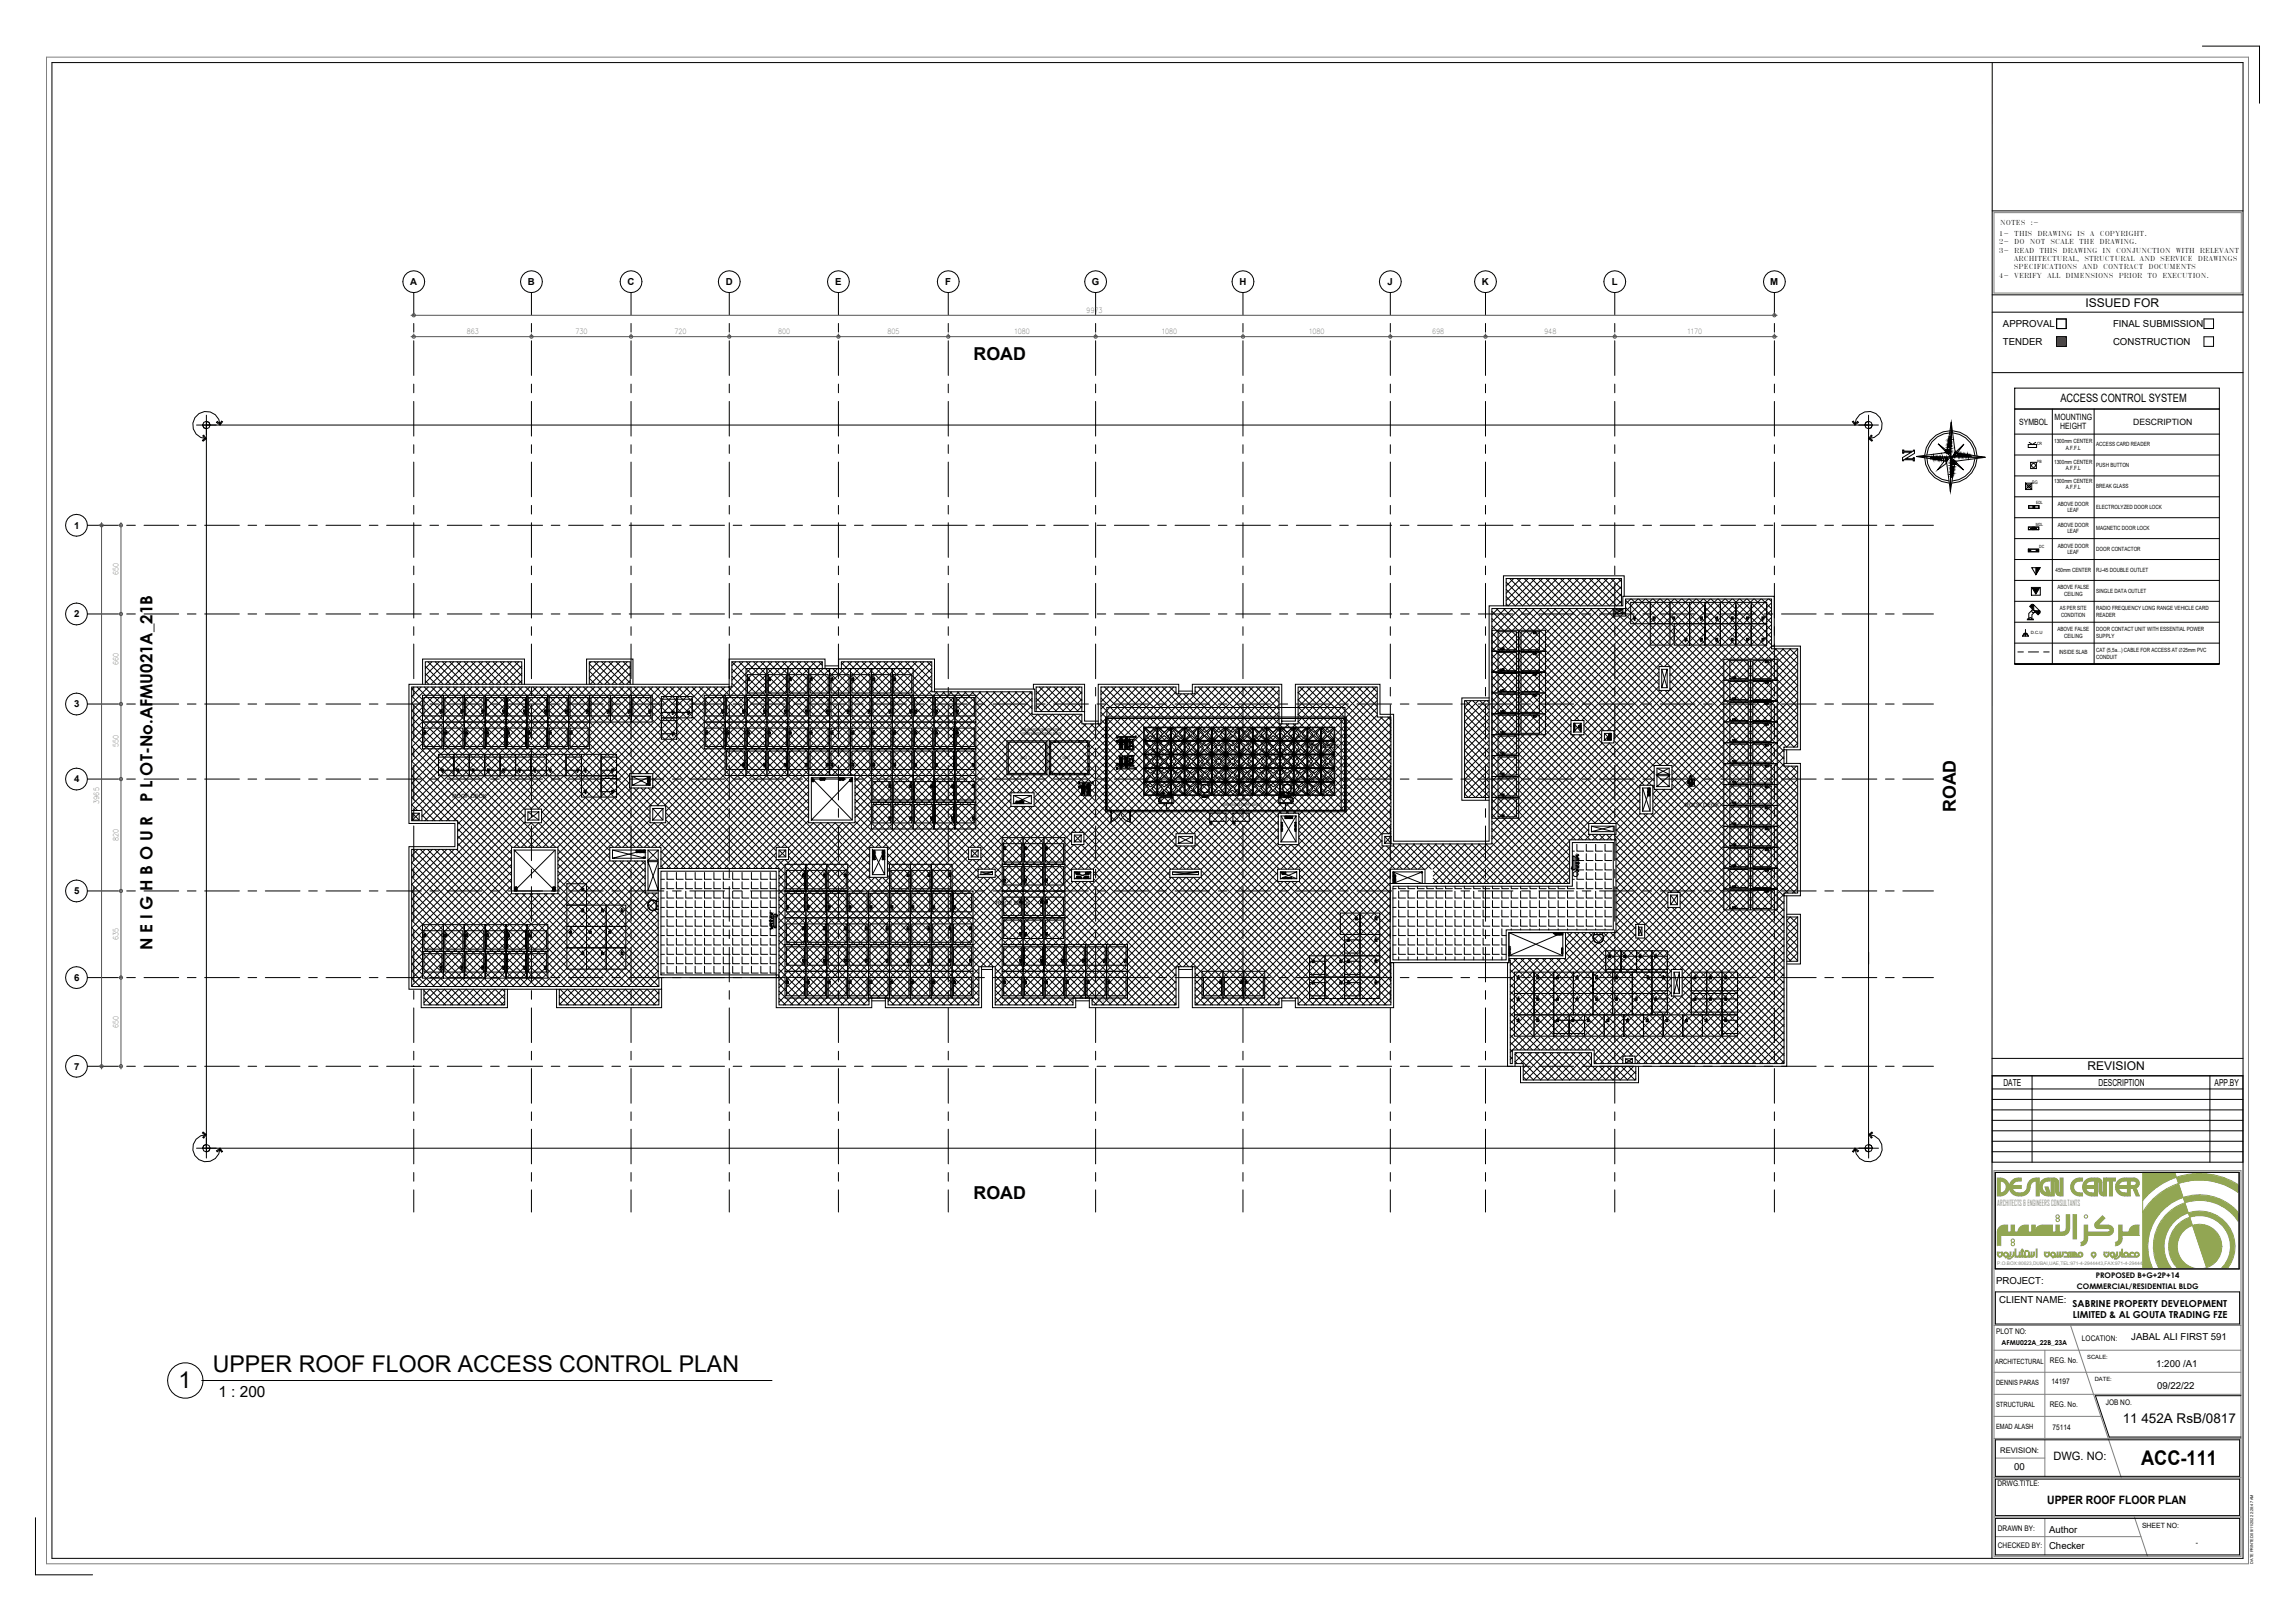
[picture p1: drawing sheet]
<svg xmlns="http://www.w3.org/2000/svg" width="841mm" height="594mm" viewBox="0 0 841 594" stroke-linecap="round" stroke-linejoin="round" font-family="sans-serif">
<defs><g id="words">
<g font-size="8.5">
<text x="77.9" y="502.8">UPPER ROOF FLOOR ACCESS CONTROL PLAN</text>
<text x="65.4" y="508.8">1</text>
</g>
<text font-size="7.4" x="784.6" y="536.8">ACC-111</text>
<g font-size="6.5">
<text x="356.8" y="131.8">ROAD</text>
<text x="716.7" y="297.6" transform="rotate(-90 716.7 297.6)">ROAD</text>
<text x="356.8" y="439.5">ROAD</text>
</g>
<g font-size="6.2">
<text x="55.9" y="293.8" transform="rotate(-90 55.9 293.8)">P L OT-No.AFMU021A_21B</text>
<text x="55.9" y="348" transform="rotate(-90 55.9 348)">N E I G H B O U R</text>
</g>
<text font-size="5.6" x="80" y="511.9">1 : 200</text>
<text font-size="4.9" x="777.9" y="521.4">11 452A RsB/0817</text>
<g font-size="4.4">
<text x="764.3" y="112.3">ISSUED FOR</text>
<text x="764.9" y="392.1">REVISION</text>
</g>
<g font-size="4.2">
<text x="755" y="147.5">ACCESS CONTROL SYSTEM</text>
<text x="752.5" y="535.1">DWG. NO:</text>
<text x="750.2" y="551.3">UPPER ROOF FLOOR PLAN</text>
</g>
<g font-size="3.5">
<text x="150.4" y="104.3">A</text>
<text x="193.4" y="104.3">B</text>
<text x="229.9" y="104.3">C</text>
<text x="265.9" y="104.3">D</text>
<text x="306" y="104.3">E</text>
<text x="346.4" y="104.3">F</text>
<text x="400.1" y="104.3">G</text>
<text x="454.2" y="104.3">H</text>
<text x="508.5" y="104.3">J</text>
<text x="543.1" y="104.3">K</text>
<text x="590.6" y="104.3">L</text>
<text x="648.7" y="104.3">M</text>
<text x="734" y="119.8">APPROVAL</text>
<text x="774.3" y="119.8">FINAL SUBMISSION</text>
<text x="734" y="126.5">TENDER</text>
<text x="774.3" y="126.5">CONSTRUCTION</text>
<text x="27.1" y="193.7">1</text>
<text x="27.1" y="226.2">2</text>
<text x="27.1" y="259.2">3</text>
<text x="27.1" y="286.7">4</text>
<text x="27.1" y="327.7">5</text>
<text x="27.1" y="359.4">6</text>
<text x="27.1" y="391.9">7</text>
<text x="734.1" y="397.8">DATE</text>
<text x="769" y="397.8">DESCRIPTION</text>
<text x="811.5" y="397.8">APP.BY</text>
<text x="731.5" y="470.6">PROJECT:</text>
<text x="732.6" y="477.4">CLIENT NAME:</text>
<text x="759.5" y="479">SABRINE PROPERTY DEVELOPMENT</text>
<text x="759.6" y="483.1">LIMITED &amp; AL GOUTA TRADING FZE</text>
<text x="781" y="491.1">JABAL ALI FIRST 591</text>
<text x="790.2" y="500.8">1:200 /A1</text>
<text x="790.5" y="508.9">09/22/22</text>
<text x="738.1" y="538.5">00</text>
<text x="750.9" y="561.9">Author</text>
<text x="750.9" y="567.6">Checker</text>
</g>
<text font-size="3.5" fill="#0ff" x="804.8" y="472.6">.</text>
<g font-size="3.2">
<text x="740" y="155.6">SYMBOL</text>
<text x="752.9" y="153.7">MOUNTING</text>
<text x="781.7" y="155.6">DESCRIPTION</text>
<text x="755" y="157.4">HEIGHT</text>
</g>
<text font-size="3" fill="#91a552" x="731.9" y="441.8">ARCHITECTS &amp; ENGINEERS CONSULTANTS</text>
<g font-size="2.8">
<text x="761.1" y="472.5">COMMERCIAL/RESIDENTIAL BLDG</text>
<text x="768" y="468.4">PROPOSED B+G+2P+14</text>
<text x="731.5" y="488.7">PLOT NO:</text>
<text x="762.9" y="491.3">LOCATION:</text>
<text x="751.2" y="499.6">REG. No.</text>
<text x="751.8" y="507.3">14197</text>
<text x="751.2" y="515.6">REG. No.</text>
<text x="771.7" y="514.9">JOB NO.</text>
<text x="752.1" y="523.9">75114</text>
<text x="732.9" y="532.3">REVISION:</text>
<text x="731.9" y="544.7">DRWG.TITLE:</text>
<text x="732.1" y="561">DRAWN BY:</text>
<text x="732.1" y="567.1">CHECKED BY:</text>
</g>
<g font-size="2.6" fill="#535353">
<text x="398.1" y="114.6">9973</text>
<text x="171.1" y="122.5">863</text>
<text x="210.9" y="122.5">730</text>
<text x="247.1" y="122.5">720</text>
<text x="285.1" y="122.5">800</text>
<text x="325.2" y="122.5">805</text>
<text x="371.8" y="122.5">1080</text>
<text x="425.8" y="122.5">1080</text>
<text x="479.8" y="122.5">1080</text>
<text x="524.8" y="122.5">698</text>
<text x="565.9" y="122.5">948</text>
<text x="618.4" y="122.5">1170</text>
<text x="43.4" y="210.9" transform="rotate(-90 43.4 210.9)">650</text>
<text x="43.4" y="243.6" transform="rotate(-90 43.4 243.6)">660</text>
<text x="43.4" y="273.9" transform="rotate(-90 43.4 273.9)">550</text>
<text x="36.3" y="294.5" transform="rotate(-90 36.3 294.5)">3965</text>
<text x="43.4" y="308.1" transform="rotate(-90 43.4 308.1)">820</text>
<text x="43.4" y="344.5" transform="rotate(-90 43.4 344.5)">635</text>
<text x="43.4" y="376.6" transform="rotate(-90 43.4 376.6)">650</text>
</g>
<g font-size="2.6">
<text x="731.1" y="499.7">ARCHITECTURAL</text>
<text x="731.5" y="507.5">DENNIS PARAS</text>
<text x="731.5" y="515.7">STRUCTURAL</text>
<text x="731.5" y="523.6">EMAD ALASH</text>
<text x="785" y="559.8">SHEET NO:</text>
<text x="804.6" y="566.2">-</text>
</g>
<g font-size="2.5">
<text x="733" y="82.5">NOTES</text>
<text x="744.1" y="82.5">:-</text>
<text x="732.5" y="89.6">2-</text>
<text x="732.5" y="86.6">1-</text>
<text x="738.1" y="89.6">DO</text>
<text x="738.1" y="86.6">THIS</text>
<text x="743.8" y="89.6">NOT</text>
<text x="746.6" y="86.6">DRAWING</text>
<text x="751.4" y="89.6">SCALE</text>
<text x="761.2" y="86.6">IS</text>
<text x="761.9" y="89.6">THE</text>
<text x="765.9" y="86.6">A</text>
<text x="769.4" y="89.6">DRAWING.</text>
<text x="769.4" y="86.6">COPYRIGHT.</text>
<text x="732.5" y="92.6">3-</text>
<text x="738" y="95.6">ARCHITECTURAL,</text>
<text x="738.1" y="92.6">READ</text>
<text x="747.4" y="92.6">THIS</text>
<text x="755.8" y="92.6">DRAWING</text>
<text x="763.9" y="95.6">STRUCTURAL</text>
<text x="770.5" y="92.6">IN</text>
<text x="775.4" y="92.6">CONJUNCTION</text>
<text x="784.1" y="95.6">AND</text>
<text x="791.6" y="95.6">SERVICE</text>
<text x="797.3" y="92.6">WITH</text>
<text x="805.4" y="95.6">DRAWINGS</text>
<text x="806.1" y="92.6">RELEVANT</text>
<text x="732.5" y="101.7">4-</text>
<text x="738" y="98.7">SPECIFICATIONS</text>
<text x="738.1" y="101.7">VERIFY</text>
<text x="750.2" y="101.7">ALL</text>
<text x="756.9" y="101.7">DIMENSIONS</text>
<text x="763.1" y="98.7">AND</text>
<text x="770.7" y="98.7">CONTRACT</text>
<text x="776.4" y="101.7">PRIOR</text>
<text x="787" y="101.7">TO</text>
<text x="787.3" y="98.7">DOCUMENTS</text>
<text x="792.4" y="101.7">EXECUTION.</text>
<text x="733.5" y="492.7">AFMU022A_22B_23A</text>
</g>
<g font-size="2.1">
<text x="752.7" y="162.3">1300mm CENTER</text>
<text x="757" y="164.7">A.F.F.L</text>
<text x="768.2" y="163.6">ACCESS CARD READER</text>
<text x="752.7" y="170">1300mm CENTER</text>
<text x="757" y="172.4">A.F.F.L</text>
<text x="768.2" y="171.2">PUSH BUTTON</text>
<text x="752.7" y="177">1300mm CENTER</text>
<text x="757" y="179.3">A.F.F.L</text>
<text x="768.2" y="178.9">BREAK GLASS</text>
<text x="754.1" y="185.3">ABOVE DOOR</text>
<text x="757.6" y="187.7">LEAF</text>
<text x="768.2" y="186.6">ELECTROLYZED DOOR LOCK</text>
<text x="754.1" y="193">ABOVE DOOR</text>
<text x="757.6" y="195.4">LEAF</text>
<text x="768.2" y="194.2">MAGNETIC DOOR LOCK</text>
<text x="754.1" y="200.6">ABOVE DOOR</text>
<text x="757.6" y="203">LEAF</text>
<text x="768.2" y="201.9">DOOR CONTACTOR</text>
<text x="753.2" y="209.5">450mm CENTER</text>
<text x="768.2" y="209.5">RJ-45 DOUBLE OUTLET</text>
<text x="754" y="216">ABOVE FALSE</text>
<text x="756.4" y="218.3">CEILING</text>
<text x="768.2" y="217.2">SINGLE DATA OUTLET</text>
<text x="754.9" y="223.6">AS PER SITE</text>
<text x="755.3" y="226">CONDITION</text>
<text x="768.2" y="223.6">RADIO FREQUENCY LONG RANGE VEHICLE CARD</text>
<text x="768.2" y="226">READER</text>
<text x="754" y="231.3">ABOVE FALSE</text>
<text x="756.4" y="233.7">CEILING</text>
<text x="768.2" y="231.3">DOOR CONTACT UNIT WITH ESSENTIAL POWER</text>
<text x="768.2" y="233.7">SUPPLY</text>
<text x="754.5" y="239.6">INSIDE SLAB</text>
<text x="768.2" y="238.8">CAT (5,5a...) CABLE FOR ACCESS AT∅25mm PVC</text>
<text x="768.2" y="241.3">CONDUIT</text>
<text x="478.1" y="273.9">ROOF DECK</text>
<text x="165.8" y="292.3">ROOF DECK</text>
<text x="617.4" y="295.7">ROOF DECK</text>
<text x="364.9" y="331.5">ROOF DECK</text>
<text x="764.9" y="497.9">SCALE:</text>
<text x="767.6" y="506.1">DATE:</text>
</g>
<text font-size="1.8" x="744.7" y="177.3">BG</text>
<text font-size="1.8" fill="#91a552" x="731.9" y="463.6">P.O.BOX:80623,DUBAI,UAE,TEL:971-4-2944443,FAX:971-4-2944439</text>
<g font-size="1.6">
<text x="746.5" y="163">CR</text>
<text x="746.5" y="169.5">PB</text>
<text x="746.1" y="184.8">EDL</text>
<text x="746.1" y="192.6">MDL</text>
<text x="747.3" y="200.8">DC</text>
<text x="744.2" y="232.3">D.C.U</text>
</g>
<g font-size="1.4">
<text x="374.1" y="267.8">COOLING UNITS FOR WATER SUPPLY</text>
<text x="374.3" y="269.5">(VERIFY IN WATER SUPPLY LAYOUT)</text>
<text x="373.8" y="278.2">UNIT-2</text>
<text x="389.4" y="278.2">UNIT-1</text>
<text x="452.4" y="293.5">WATER TANK</text>
<text x="447.9" y="295.2">(VERIFY IN WATER SUPPLY LAYOUT)</text>
<text x="401.8" y="367.3">ROOF DECK</text>
<text x="825.7" y="573" transform="rotate(-90 825.7 573)">DATE PRINTED:09/11/2022 2:28:47 AM</text>
</g>
<g font-size=".4">
<text x="621.8" y="221.7" transform="rotate(-90 621.8 221.7)">BACK</text>
<text x="627.4" y="221.7" transform="rotate(-90 627.4 221.7)">BACK</text>
<text x="633.1" y="221.7" transform="rotate(-90 633.1 221.7)">BACK</text>
<text x="638.7" y="221.7" transform="rotate(-90 638.7 221.7)">BACK</text>
<text x="644.4" y="221.7" transform="rotate(-90 644.4 221.7)">BACK</text>
<text x="621.7" y="227.4" transform="rotate(-90 621.7 227.4)">FRONT</text>
<text x="627.3" y="227.4" transform="rotate(-90 627.3 227.4)">FRONT</text>
<text x="633" y="227.4" transform="rotate(-90 633 227.4)">FRONT</text>
<text x="638.6" y="227.4" transform="rotate(-90 638.6 227.4)">FRONT</text>
<text x="644.3" y="227.4" transform="rotate(-90 644.3 227.4)">FRONT</text>
<text x="608.1" y="229.5" transform="rotate(-90 608.1 229.5)">BACK</text>
<text x="616.1" y="229.5" transform="rotate(-90 616.1 229.5)">BACK</text>
<text x="621.8" y="229.5" transform="rotate(-90 621.8 229.5)">BACK</text>
<text x="627.4" y="229.5" transform="rotate(-90 627.4 229.5)">BACK</text>
<text x="633.1" y="229.5" transform="rotate(-90 633.1 229.5)">BACK</text>
<text x="638.7" y="229.5" transform="rotate(-90 638.7 229.5)">BACK</text>
<text x="644.4" y="229.5" transform="rotate(-90 644.4 229.5)">BACK</text>
<text x="549.6" y="235.5">FRONT</text>
<text x="554.8" y="235.6">BACK</text>
<text x="558.3" y="234" transform="rotate(-180 558.3 234)">BACK</text>
<text x="563.5" y="234" transform="rotate(-180 563.5 234)">FRONT</text>
<text x="608.1" y="235.2" transform="rotate(-90 608.1 235.2)">FRONT</text>
<text x="616" y="235.2" transform="rotate(-90 616 235.2)">FRONT</text>
<text x="621.7" y="235.2" transform="rotate(-90 621.7 235.2)">FRONT</text>
<text x="627.3" y="235.2" transform="rotate(-90 627.3 235.2)">FRONT</text>
<text x="633" y="235.2" transform="rotate(-90 633 235.2)">FRONT</text>
<text x="638.6" y="235.2" transform="rotate(-90 638.6 235.2)">FRONT</text>
<text x="644.3" y="235.2" transform="rotate(-90 644.3 235.2)">FRONT</text>
<text x="549.6" y="243.2">FRONT</text>
<text x="554.8" y="243.2">BACK</text>
<text x="558.3" y="241.7" transform="rotate(-180 558.3 241.7)">BACK</text>
<text x="563.5" y="241.7" transform="rotate(-180 563.5 241.7)">FRONT</text>
<text x="643.2" y="244.6" transform="rotate(-180 643.2 244.6)">BACK</text>
<text x="648.4" y="244.7" transform="rotate(-180 648.4 244.7)">FRONT</text>
<text x="276.5" y="247.8" transform="rotate(90 276.5 247.8)">FRONT</text>
<text x="284.1" y="247.8" transform="rotate(90 284.1 247.8)">FRONT</text>
<text x="291.8" y="247.8" transform="rotate(90 291.8 247.8)">FRONT</text>
<text x="299.4" y="247.8" transform="rotate(90 299.4 247.8)">FRONT</text>
<text x="307.1" y="247.8" transform="rotate(90 307.1 247.8)">FRONT</text>
<text x="314.7" y="247.8" transform="rotate(90 314.7 247.8)">FRONT</text>
<text x="322.4" y="247.8" transform="rotate(90 322.4 247.8)">FRONT</text>
<text x="330" y="247.8" transform="rotate(90 330 247.8)">FRONT</text>
<text x="549.6" y="250.8">FRONT</text>
<text x="554.8" y="250.9">BACK</text>
<text x="558.3" y="249.3" transform="rotate(-180 558.3 249.3)">BACK</text>
<text x="563.5" y="249.3" transform="rotate(-180 563.5 249.3)">FRONT</text>
<text x="634.5" y="246.1">FRONT</text>
<text x="639.7" y="246.2">BACK</text>
<text x="159.4" y="256.5" transform="rotate(-90 159.4 256.5)">BACK</text>
<text x="167.1" y="256.5" transform="rotate(-90 167.1 256.5)">BACK</text>
<text x="174.7" y="256.5" transform="rotate(-90 174.7 256.5)">BACK</text>
<text x="182.4" y="256.5" transform="rotate(-90 182.4 256.5)">BACK</text>
<text x="190.1" y="256.5" transform="rotate(-90 190.1 256.5)">BACK</text>
<text x="197.7" y="256.5" transform="rotate(-90 197.7 256.5)">BACK</text>
<text x="205.4" y="256.5" transform="rotate(-90 205.4 256.5)">BACK</text>
<text x="213" y="256.5" transform="rotate(-90 213 256.5)">BACK</text>
<text x="220.7" y="256.5" transform="rotate(-90 220.7 256.5)">BACK</text>
<text x="228.3" y="256.5" transform="rotate(-90 228.3 256.5)">BACK</text>
<text x="236" y="256.5" transform="rotate(-90 236 256.5)">BACK</text>
<text x="245" y="256.2" transform="rotate(-90 245 256.2)">BACK</text>
<text x="250.6" y="256.2" transform="rotate(-90 250.6 256.2)">BACK</text>
<text x="262.7" y="256.5" transform="rotate(-90 262.7 256.5)">BACK</text>
<text x="270.3" y="256.5" transform="rotate(-90 270.3 256.5)">BACK</text>
<text x="276.4" y="253" transform="rotate(90 276.4 253)">BACK</text>
<text x="278" y="256.5" transform="rotate(-90 278 256.5)">BACK</text>
<text x="284.1" y="253" transform="rotate(90 284.1 253)">BACK</text>
<text x="285.7" y="256.5" transform="rotate(-90 285.7 256.5)">BACK</text>
<text x="291.7" y="253" transform="rotate(90 291.7 253)">BACK</text>
<text x="293.3" y="256.5" transform="rotate(-90 293.3 256.5)">BACK</text>
<text x="299.4" y="253" transform="rotate(90 299.4 253)">BACK</text>
<text x="301" y="256.5" transform="rotate(-90 301 256.5)">BACK</text>
<text x="307" y="253" transform="rotate(90 307 253)">BACK</text>
<text x="308.6" y="256.5" transform="rotate(-90 308.6 256.5)">BACK</text>
<text x="314.7" y="253" transform="rotate(90 314.7 253)">BACK</text>
<text x="316.3" y="256.5" transform="rotate(-90 316.3 256.5)">BACK</text>
<text x="322.4" y="253" transform="rotate(90 322.4 253)">BACK</text>
<text x="323.9" y="256.5" transform="rotate(-90 323.9 256.5)">BACK</text>
<text x="330" y="253" transform="rotate(90 330 253)">BACK</text>
<text x="331.6" y="256.5" transform="rotate(-90 331.6 256.5)">BACK</text>
<text x="337.7" y="255.9" transform="rotate(90 337.7 255.9)">BACK</text>
<text x="345.3" y="255.9" transform="rotate(90 345.3 255.9)">BACK</text>
<text x="353" y="255.9" transform="rotate(90 353 255.9)">BACK</text>
<text x="558.3" y="257" transform="rotate(-180 558.3 257)">BACK</text>
<text x="563.5" y="257" transform="rotate(-180 563.5 257)">FRONT</text>
<text x="634.5" y="253.8">FRONT</text>
<text x="639.7" y="253.8">BACK</text>
<text x="643.2" y="252.3" transform="rotate(-180 643.2 252.3)">BACK</text>
<text x="648.4" y="252.3" transform="rotate(-180 648.4 252.3)">FRONT</text>
<text x="159.4" y="261.7" transform="rotate(-90 159.4 261.7)">FRONT</text>
<text x="167.1" y="261.7" transform="rotate(-90 167.1 261.7)">FRONT</text>
<text x="174.7" y="261.7" transform="rotate(-90 174.7 261.7)">FRONT</text>
<text x="182.4" y="261.7" transform="rotate(-90 182.4 261.7)">FRONT</text>
<text x="190" y="261.7" transform="rotate(-90 190 261.7)">FRONT</text>
<text x="197.7" y="261.7" transform="rotate(-90 197.7 261.7)">FRONT</text>
<text x="205.3" y="261.7" transform="rotate(-90 205.3 261.7)">FRONT</text>
<text x="213" y="261.7" transform="rotate(-90 213 261.7)">FRONT</text>
<text x="220.6" y="261.7" transform="rotate(-90 220.6 261.7)">FRONT</text>
<text x="228.3" y="261.7" transform="rotate(-90 228.3 261.7)">FRONT</text>
<text x="235.9" y="261.7" transform="rotate(-90 235.9 261.7)">FRONT</text>
<text x="244.9" y="261.9" transform="rotate(-90 244.9 261.9)">FRONT</text>
<text x="250.6" y="261.9" transform="rotate(-90 250.6 261.9)">FRONT</text>
<text x="262.7" y="261.7" transform="rotate(-90 262.7 261.7)">FRONT</text>
<text x="270.3" y="261.7" transform="rotate(-90 270.3 261.7)">FRONT</text>
<text x="278" y="261.7" transform="rotate(-90 278 261.7)">FRONT</text>
<text x="285.6" y="261.7" transform="rotate(-90 285.6 261.7)">FRONT</text>
<text x="293.3" y="261.7" transform="rotate(-90 293.3 261.7)">FRONT</text>
<text x="300.9" y="261.7" transform="rotate(-90 300.9 261.7)">FRONT</text>
<text x="308.6" y="261.7" transform="rotate(-90 308.6 261.7)">FRONT</text>
<text x="316.2" y="261.7" transform="rotate(-90 316.2 261.7)">FRONT</text>
<text x="323.9" y="261.7" transform="rotate(-90 323.9 261.7)">FRONT</text>
<text x="331.5" y="261.7" transform="rotate(-90 331.5 261.7)">FRONT</text>
<text x="337.7" y="260.9" transform="rotate(90 337.7 260.9)">FRONT</text>
<text x="345.4" y="260.9" transform="rotate(90 345.4 260.9)">FRONT</text>
<text x="353" y="260.9" transform="rotate(90 353 260.9)">FRONT</text>
<text x="449.2" y="259.6">17450.0000</text>
<text x="549.6" y="258.5">FRONT</text>
<text x="554.8" y="258.5">BACK</text>
<text x="634.5" y="261.5">FRONT</text>
<text x="639.7" y="261.5">BACK</text>
<text x="643.2" y="259.9" transform="rotate(-180 643.2 259.9)">BACK</text>
<text x="648.4" y="260" transform="rotate(-180 648.4 260)">FRONT</text>
<text x="157.9" y="267.4" transform="rotate(90 157.9 267.4)">FRONT</text>
<text x="165.6" y="267.4" transform="rotate(90 165.6 267.4)">FRONT</text>
<text x="173.2" y="267.4" transform="rotate(90 173.2 267.4)">FRONT</text>
<text x="180.9" y="267.4" transform="rotate(90 180.9 267.4)">FRONT</text>
<text x="188.5" y="267.4" transform="rotate(90 188.5 267.4)">FRONT</text>
<text x="196.2" y="267.4" transform="rotate(90 196.2 267.4)">FRONT</text>
<text x="203.8" y="267.4" transform="rotate(90 203.8 267.4)">FRONT</text>
<text x="211.5" y="267.4" transform="rotate(90 211.5 267.4)">FRONT</text>
<text x="244.9" y="269.7" transform="rotate(-90 244.9 269.7)">FRONT</text>
<text x="245" y="264" transform="rotate(-90 245 264)">BACK</text>
<text x="261.2" y="267.4" transform="rotate(90 261.2 267.4)">FRONT</text>
<text x="268.8" y="267.4" transform="rotate(90 268.8 267.4)">FRONT</text>
<text x="276.5" y="267.4" transform="rotate(90 276.5 267.4)">FRONT</text>
<text x="284.1" y="267.4" transform="rotate(90 284.1 267.4)">FRONT</text>
<text x="291.8" y="267.4" transform="rotate(90 291.8 267.4)">FRONT</text>
<text x="299.4" y="267.4" transform="rotate(90 299.4 267.4)">FRONT</text>
<text x="307.1" y="267.4" transform="rotate(90 307.1 267.4)">FRONT</text>
<text x="314.7" y="267.4" transform="rotate(90 314.7 267.4)">FRONT</text>
<text x="322.4" y="267.4" transform="rotate(90 322.4 267.4)">FRONT</text>
<text x="330" y="267.4" transform="rotate(90 330 267.4)">FRONT</text>
<text x="337.7" y="267.4" transform="rotate(90 337.7 267.4)">FRONT</text>
<text x="345.4" y="267.4" transform="rotate(90 345.4 267.4)">FRONT</text>
<text x="353" y="267.4" transform="rotate(90 353 267.4)">FRONT</text>
<text x="549.6" y="266.2">FRONT</text>
<text x="554.8" y="266.2">BACK</text>
<text x="558.3" y="264.6" transform="rotate(-180 558.3 264.6)">BACK</text>
<text x="563.5" y="264.7" transform="rotate(-180 563.5 264.7)">FRONT</text>
<text x="576.9" y="265.5">3F-2</text>
<text x="576.9" y="266">5F-2</text>
<text x="576.9" y="266.5">7F-2</text>
<text x="576.9" y="267">4F-2</text>
<text x="576.9" y="267.5">6F-2</text>
<text x="576.9" y="268">8F-2</text>
<text x="578.6" y="266.3">13F-2</text>
<text x="578.6" y="266.8">14F-2</text>
<text x="579.1" y="266.8">10F-2</text>
<text x="579.1" y="267.3">11F-2</text>
<text x="579.1" y="267.8">12F-2</text>
<text x="579.1" y="266.3">9F-2</text>
<text x="589.6" y="269.7">9F-16F-1</text>
<text x="589.6" y="269.2">8F-17F-1</text>
<text x="634.5" y="269.1">FRONT</text>
<text x="639.7" y="269.1">BACK</text>
<text x="643.2" y="267.6" transform="rotate(-180 643.2 267.6)">BACK</text>
<text x="648.4" y="267.6" transform="rotate(-180 648.4 267.6)">FRONT</text>
<text x="157.9" y="272.6" transform="rotate(90 157.9 272.6)">BACK</text>
<text x="165.5" y="272.6" transform="rotate(90 165.5 272.6)">BACK</text>
<text x="173.2" y="272.6" transform="rotate(90 173.2 272.6)">BACK</text>
<text x="180.8" y="272.6" transform="rotate(90 180.8 272.6)">BACK</text>
<text x="188.5" y="272.6" transform="rotate(90 188.5 272.6)">BACK</text>
<text x="196.1" y="272.6" transform="rotate(90 196.1 272.6)">BACK</text>
<text x="203.8" y="272.6" transform="rotate(90 203.8 272.6)">BACK</text>
<text x="211.4" y="272.6" transform="rotate(90 211.4 272.6)">BACK</text>
<text x="261.1" y="272.6" transform="rotate(90 261.1 272.6)">BACK</text>
<text x="268.8" y="272.6" transform="rotate(90 268.8 272.6)">BACK</text>
<text x="276.4" y="272.6" transform="rotate(90 276.4 272.6)">BACK</text>
<text x="284.1" y="272.6" transform="rotate(90 284.1 272.6)">BACK</text>
<text x="291.7" y="272.6" transform="rotate(90 291.7 272.6)">BACK</text>
<text x="299.4" y="272.6" transform="rotate(90 299.4 272.6)">BACK</text>
<text x="307" y="272.6" transform="rotate(90 307 272.6)">BACK</text>
<text x="307" y="275.5" transform="rotate(90 307 275.5)">BACK</text>
<text x="314.7" y="272.6" transform="rotate(90 314.7 272.6)">BACK</text>
<text x="314.7" y="275.5" transform="rotate(90 314.7 275.5)">BACK</text>
<text x="322.4" y="272.6" transform="rotate(90 322.4 272.6)">BACK</text>
<text x="322.4" y="275.5" transform="rotate(90 322.4 275.5)">BACK</text>
<text x="330" y="272.6" transform="rotate(90 330 272.6)">BACK</text>
<text x="330" y="275.5" transform="rotate(90 330 275.5)">BACK</text>
<text x="337.7" y="272.6" transform="rotate(90 337.7 272.6)">BACK</text>
<text x="337.7" y="275.5" transform="rotate(90 337.7 275.5)">BACK</text>
<text x="345.3" y="272.6" transform="rotate(90 345.3 272.6)">BACK</text>
<text x="345.3" y="275.5" transform="rotate(90 345.3 275.5)">BACK</text>
<text x="353" y="272.6" transform="rotate(90 353 272.6)">BACK</text>
<text x="549.6" y="273.8">FRONT</text>
<text x="554.8" y="273.8">BACK</text>
<text x="589.1" y="271.2">13F-1</text>
<text x="589.1" y="270.7">14F-1</text>
<text x="589.6" y="271.2">12F-1</text>
<text x="589.6" y="270.2">10F-1</text>
<text x="590.1" y="270.2">5F-1</text>
<text x="590.1" y="270.7">4F-1</text>
<text x="590.1" y="271.2">3F-1</text>
<text x="643.2" y="275.2" transform="rotate(-180 643.2 275.2)">BACK</text>
<text x="648.4" y="275.3" transform="rotate(-180 648.4 275.3)">FRONT</text>
<text x="163.7" y="276.8" transform="rotate(90 163.7 276.8)">BACK</text>
<text x="169.4" y="276.8" transform="rotate(90 169.4 276.8)">BACK</text>
<text x="175" y="276.8" transform="rotate(90 175 276.8)">BACK</text>
<text x="180.7" y="276.8" transform="rotate(90 180.7 276.8)">BACK</text>
<text x="186.3" y="276.8" transform="rotate(90 186.3 276.8)">BACK</text>
<text x="192" y="276.8" transform="rotate(90 192 276.8)">BACK</text>
<text x="197.6" y="276.8" transform="rotate(90 197.6 276.8)">BACK</text>
<text x="210" y="277.4" transform="rotate(-90 210 277.4)">BACK</text>
<text x="222.9" y="277.4" transform="rotate(-90 222.9 277.4)">BACK</text>
<text x="270.3" y="281.3" transform="rotate(-90 270.3 281.3)">FRONT</text>
<text x="270.3" y="276.1" transform="rotate(-90 270.3 276.1)">BACK</text>
<text x="278" y="281.3" transform="rotate(-90 278 281.3)">FRONT</text>
<text x="278" y="276.1" transform="rotate(-90 278 276.1)">BACK</text>
<text x="285.6" y="281.3" transform="rotate(-90 285.6 281.3)">FRONT</text>
<text x="285.7" y="276.1" transform="rotate(-90 285.7 276.1)">BACK</text>
<text x="293.3" y="281.3" transform="rotate(-90 293.3 281.3)">FRONT</text>
<text x="293.3" y="276.1" transform="rotate(-90 293.3 276.1)">BACK</text>
<text x="300.9" y="281.3" transform="rotate(-90 300.9 281.3)">FRONT</text>
<text x="301" y="276.1" transform="rotate(-90 301 276.1)">BACK</text>
<text x="307.1" y="280.5" transform="rotate(90 307.1 280.5)">FRONT</text>
<text x="314.7" y="280.5" transform="rotate(90 314.7 280.5)">FRONT</text>
<text x="322.4" y="280.5" transform="rotate(90 322.4 280.5)">FRONT</text>
<text x="330" y="280.5" transform="rotate(90 330 280.5)">FRONT</text>
<text x="337.7" y="280.5" transform="rotate(90 337.7 280.5)">FRONT</text>
<text x="345.4" y="280.5" transform="rotate(90 345.4 280.5)">FRONT</text>
<text x="354.5" y="281.3" transform="rotate(-90 354.5 281.3)">FRONT</text>
<text x="354.5" y="276.1" transform="rotate(-90 354.5 276.1)">BACK</text>
<text x="491.5" y="280.4">6747.1612</text>
<text x="549.6" y="281.5">FRONT</text>
<text x="554.8" y="281.5">BACK</text>
<text x="634.5" y="276.8">FRONT</text>
<text x="639.7" y="276.8">BACK</text>
<text x="163.8" y="282.3" transform="rotate(90 163.8 282.3)">FRONT</text>
<text x="169.4" y="282.3" transform="rotate(90 169.4 282.3)">FRONT</text>
<text x="175.1" y="282.3" transform="rotate(90 175.1 282.3)">FRONT</text>
<text x="180.7" y="282.3" transform="rotate(90 180.7 282.3)">FRONT</text>
<text x="186.4" y="282.3" transform="rotate(90 186.4 282.3)">FRONT</text>
<text x="192" y="282.3" transform="rotate(90 192 282.3)">FRONT</text>
<text x="197.7" y="282.3" transform="rotate(90 197.7 282.3)">FRONT</text>
<text x="210" y="283.1" transform="rotate(-90 210 283.1)">FRONT</text>
<text x="222.8" y="283.1" transform="rotate(-90 222.8 283.1)">FRONT</text>
<text x="222.9" y="285.2" transform="rotate(-90 222.9 285.2)">BACK</text>
<text x="236.9" y="287.7">9F-18</text>
<text x="237.3" y="287.2">10F-18</text>
<text x="237.3" y="286.7">11F-18</text>
<text x="237.3" y="286.2">12F-18</text>
<text x="237.3" y="285.7">13F-18</text>
<text x="237.3" y="285.2">14F-18</text>
<text x="237.3" y="287.7">3F-18</text>
<text x="237.8" y="287.2">4F-18</text>
<text x="237.8" y="286.7">5F-18</text>
<text x="237.8" y="286.2">6F-18</text>
<text x="237.8" y="285.7">7F-18</text>
<text x="237.8" y="285.2">8F-18</text>
<text x="237.8" y="287.7">2F-18</text>
<text x="297.5" y="285.5">2F-16</text>
<text x="297.5" y="286">3F-16</text>
<text x="297.5" y="286.5">4F-16</text>
<text x="298" y="286">7F-16</text>
<text x="298" y="286.5">8F-16</text>
<text x="300.5" y="286">13F-16</text>
<text x="300.5" y="285.5">9F-16</text>
<text x="301" y="285.5">10F-16</text>
<text x="301" y="286">14F-16</text>
<text x="301.5" y="285.5">11F-16</text>
<text x="301.5" y="286">5F-16</text>
<text x="302" y="285.5">12F-16</text>
<text x="302" y="286">6F-16</text>
<text x="307.5" y="285.5">12F-12</text>
<text x="307.5" y="286">6F-12</text>
<text x="308" y="285.5">11F-12</text>
<text x="308" y="286">5F-12</text>
<text x="308.5" y="286">14F-12</text>
<text x="308.5" y="285.5">10F-12</text>
<text x="309" y="286">13F-12</text>
<text x="309" y="285.5">9F-12</text>
<text x="311.5" y="286">7F-12</text>
<text x="311.5" y="286.5">8F-12</text>
<text x="312" y="286">3F-12</text>
<text x="312" y="286.5">4F-12</text>
<text x="312" y="285.5">2F-12</text>
<text x="323.6" y="287" transform="rotate(90 323.6 287)">FRONT</text>
<text x="331.2" y="287" transform="rotate(90 331.2 287)">FRONT</text>
<text x="338.9" y="287" transform="rotate(90 338.9 287)">FRONT</text>
<text x="346.6" y="287" transform="rotate(90 346.6 287)">FRONT</text>
<text x="354.2" y="287" transform="rotate(90 354.2 287)">FRONT</text>
<text x="634.5" y="284.4">FRONT</text>
<text x="639.7" y="284.5">BACK</text>
<text x="643.2" y="282.9" transform="rotate(-180 643.2 282.9)">BACK</text>
<text x="648.4" y="282.9" transform="rotate(-180 648.4 282.9)">FRONT</text>
<text x="222.8" y="290.9" transform="rotate(-90 222.8 290.9)">FRONT</text>
<text x="323.6" y="292.2" transform="rotate(90 323.6 292.2)">BACK</text>
<text x="331.3" y="292.2" transform="rotate(90 331.3 292.2)">BACK</text>
<text x="338.9" y="292.2" transform="rotate(90 338.9 292.2)">BACK</text>
<text x="346.6" y="292.2" transform="rotate(90 346.6 292.2)">BACK</text>
<text x="354.2" y="292.2" transform="rotate(90 354.2 292.2)">BACK</text>
<text x="372.3" y="294">13F-10</text>
<text x="372.8" y="294">12F-10</text>
<text x="373.3" y="294">11F-10</text>
<text x="373.8" y="294">10F-10</text>
<text x="374.3" y="293.5">14F-10</text>
<text x="374.4" y="294">9F-10</text>
<text x="374.8" y="294">8F-10</text>
<text x="549.6" y="289.1">FRONT</text>
<text x="554.8" y="289.2">BACK</text>
<text x="603.8" y="289.7">10F-3</text>
<text x="603.8" y="290.2">11F-3</text>
<text x="603.8" y="290.7">12F-3</text>
<text x="603.8" y="291.2">13F-3</text>
<text x="603.8" y="291.7">14F-3</text>
<text x="603.9" y="289.2">9F-33F-3</text>
<text x="604.4" y="289.7">4F-3</text>
<text x="604.4" y="290.2">5F-3</text>
<text x="604.4" y="290.7">6F-3</text>
<text x="604.4" y="291.2">7F-3</text>
<text x="604.4" y="291.7">8F-3</text>
<text x="634.5" y="292.1">FRONT</text>
<text x="639.7" y="292.1">BACK</text>
<text x="643.2" y="290.5" transform="rotate(-180 643.2 290.5)">BACK</text>
<text x="648.4" y="290.6" transform="rotate(-180 648.4 290.6)">FRONT</text>
<text x="323.9" y="295.7" transform="rotate(-90 323.9 295.7)">BACK</text>
<text x="331.6" y="295.7" transform="rotate(-90 331.6 295.7)">BACK</text>
<text x="339.2" y="295.7" transform="rotate(-90 339.2 295.7)">BACK</text>
<text x="346.9" y="295.7" transform="rotate(-90 346.9 295.7)">BACK</text>
<text x="354.5" y="295.7" transform="rotate(-90 354.5 295.7)">BACK</text>
<text x="372.3" y="294.5">7F-10</text>
<text x="372.8" y="294.5">6F-10</text>
<text x="373.3" y="294.5">5F-10</text>
<text x="373.8" y="294.5">4F-10</text>
<text x="374.3" y="294.5">3F-10</text>
<text x="374.8" y="294.5">2F-10</text>
<text x="470.9" y="300">12F-8</text>
<text x="470.9" y="299.5">9F-810F-8</text>
<text x="471.3" y="300">13F-8</text>
<text x="471.8" y="299.5">11F-8</text>
<text x="471.9" y="300">14F-8</text>
<text x="472.3" y="299.5">11F-6</text>
<text x="472.3" y="300">14F-6</text>
<text x="472.8" y="299.5">10F-6</text>
<text x="472.8" y="300">13F-6</text>
<text x="473.3" y="300">12F-6</text>
<text x="473.4" y="299.5">9F-6</text>
<text x="549.6" y="296.8">FRONT</text>
<text x="554.8" y="296.8">BACK</text>
<text x="634.5" y="299.7">FRONT</text>
<text x="639.7" y="299.8">BACK</text>
<text x="643.2" y="298.2" transform="rotate(-180 643.2 298.2)">BACK</text>
<text x="648.4" y="298.2" transform="rotate(-180 648.4 298.2)">FRONT</text>
<text x="323.9" y="300.9" transform="rotate(-90 323.9 300.9)">FRONT</text>
<text x="331.5" y="300.9" transform="rotate(-90 331.5 300.9)">FRONT</text>
<text x="339.2" y="300.9" transform="rotate(-90 339.2 300.9)">FRONT</text>
<text x="346.9" y="300.9" transform="rotate(-90 346.9 300.9)">FRONT</text>
<text x="354.5" y="300.9" transform="rotate(-90 354.5 300.9)">FRONT</text>
<text x="469.6" y="302.2">3F-8</text>
<text x="469.6" y="303.7">6F-8</text>
<text x="469.6" y="304.2">7F-8</text>
<text x="469.6" y="304.7">8F-8</text>
<text x="469.6" y="301.7">2F-8</text>
<text x="469.6" y="302.7">4F-8</text>
<text x="469.6" y="303.2">5F-8</text>
<text x="474.6" y="302.2">3F-6</text>
<text x="474.6" y="302.7">4F-6</text>
<text x="474.6" y="303.2">5F-6</text>
<text x="474.6" y="303.7">6F-6</text>
<text x="474.6" y="304.2">7F-6</text>
<text x="474.6" y="304.7">8F-6</text>
<text x="474.6" y="301.7">2F-6</text>
<text x="643.2" y="305.8" transform="rotate(-180 643.2 305.8)">BACK</text>
<text x="648.4" y="305.9" transform="rotate(-180 648.4 305.9)">FRONT</text>
<text x="233.1" y="312">13F-CO9F-CO 3F-CO 1F-CO</text>
<text x="233.6" y="312">11F-CO4F-CO 2F-CO</text>
<text x="370.3" y="309.8" transform="rotate(90 370.3 309.8)">FRONT</text>
<text x="378" y="309.8" transform="rotate(90 378 309.8)">FRONT</text>
<text x="385.6" y="309.8" transform="rotate(90 385.6 309.8)">FRONT</text>
<text x="634.5" y="307.4">FRONT</text>
<text x="639.7" y="307.4">BACK</text>
<text x="233.1" y="312.5">14F-CO10F-CO7F-CO 5F-CO</text>
<text x="233.6" y="312.5">12F-CO8F-CO 6F-CO</text>
<text x="235.6" y="314.5">2F-17</text>
<text x="236.1" y="314.5">1F-22</text>
<text x="319.8" y="314.6">10F-15</text>
<text x="319.8" y="315.1">11F-15</text>
<text x="319.8" y="313.1">3F-15</text>
<text x="319.8" y="313.6">4F-15</text>
<text x="319.8" y="312.6">2F-15</text>
<text x="319.8" y="312.1">1F-15</text>
<text x="319.9" y="314.1">9F-15</text>
<text x="320.3" y="314.1">12F-15</text>
<text x="320.3" y="314.6">13F-15</text>
<text x="320.3" y="315.1">14F-15</text>
<text x="320.3" y="313.1">6F-15</text>
<text x="320.3" y="313.6">5F-15</text>
<text x="320.3" y="312.1">8F-15</text>
<text x="320.3" y="312.6">7F-15</text>
<text x="323.3" y="314.1">12F-13</text>
<text x="323.3" y="314.6">13F-13</text>
<text x="323.3" y="315.1">14F-13</text>
<text x="323.3" y="313.6">5F-13</text>
<text x="323.3" y="313.1">6F-13</text>
<text x="323.3" y="312.1">8F-13</text>
<text x="323.3" y="312.6">7F-13</text>
<text x="323.8" y="314.6">10F-13</text>
<text x="323.8" y="315.1">11F-13</text>
<text x="323.8" y="312.1">1F-13</text>
<text x="323.8" y="312.6">2F-13</text>
<text x="323.8" y="313.1">3F-13</text>
<text x="323.8" y="313.6">4F-13</text>
<text x="323.8" y="314.1">9F-13</text>
<text x="370.3" y="315" transform="rotate(90 370.3 315)">BACK</text>
<text x="370.3" y="317.8" transform="rotate(90 370.3 317.8)">BACK</text>
<text x="377.9" y="315" transform="rotate(90 377.9 315)">BACK</text>
<text x="377.9" y="317.8" transform="rotate(90 377.9 317.8)">BACK</text>
<text x="385.6" y="317.8" transform="rotate(90 385.6 317.8)">BACK</text>
<text x="385.6" y="315" transform="rotate(90 385.6 315)">BACK</text>
<text x="634.5" y="315">FRONT</text>
<text x="639.7" y="315.1">BACK</text>
<text x="643.2" y="313.5" transform="rotate(-180 643.2 313.5)">BACK</text>
<text x="648.4" y="313.5" transform="rotate(-180 648.4 313.5)">FRONT</text>
<text x="291.9" y="319.6" transform="rotate(90 291.9 319.6)">FRONT</text>
<text x="299.6" y="319.6" transform="rotate(90 299.6 319.6)">FRONT</text>
<text x="307.3" y="319.6" transform="rotate(90 307.3 319.6)">FRONT</text>
<text x="330.2" y="319.6" transform="rotate(90 330.2 319.6)">FRONT</text>
<text x="337.9" y="319.6" transform="rotate(90 337.9 319.6)">FRONT</text>
<text x="345.5" y="319.6" transform="rotate(90 345.5 319.6)">FRONT</text>
<text x="370.3" y="322.8" transform="rotate(90 370.3 322.8)">FRONT</text>
<text x="378" y="322.8" transform="rotate(90 378 322.8)">FRONT</text>
<text x="385.6" y="322.8" transform="rotate(90 385.6 322.8)">FRONT</text>
<text x="393.8" y="320">1F-11</text>
<text x="394.3" y="320">2F-11</text>
<text x="394.3" y="320.5">5F-11</text>
<text x="394.6" y="321.5">13F-11</text>
<text x="394.6" y="322">8F-11</text>
<text x="394.8" y="320">3F-11</text>
<text x="394.8" y="320.5">6F-11</text>
<text x="395.1" y="321.5">14F-11</text>
<text x="395.1" y="322">9F-11</text>
<text x="395.3" y="320">4F-11</text>
<text x="395.3" y="320.5">7F-11</text>
<text x="395.6" y="322">10F-11</text>
<text x="395.6" y="321.5">12F-11</text>
<text x="396.1" y="322">11F-11</text>
<text x="397.1" y="322">11F-9</text>
<text x="397.6" y="322">10F-9</text>
<text x="397.6" y="321.5">12F-9</text>
<text x="397.9" y="320">4F-93F-92F-91F-9</text>
<text x="397.9" y="320.5">7F-96F-95F-9</text>
<text x="398.1" y="321.5">13F-9</text>
<text x="398.1" y="322">9F-98F-9</text>
<text x="398.6" y="321.5">14F-9</text>
<text x="469.4" y="320">1F-72F-73F-74F-7</text>
<text x="469.9" y="320.5">5F-76F-77F-7</text>
<text x="470.1" y="322">8F-79F-710F-7</text>
<text x="471.6" y="322">11F-7</text>
<text x="472.1" y="322">12F-7</text>
<text x="472.6" y="322">14F-7</text>
<text x="473.1" y="322">13F-7</text>
<text x="510.6" y="323.5">8F-59F-5</text>
<text x="510.6" y="322">5F-512F-5</text>
<text x="510.6" y="323">7F-510F-5</text>
<text x="510.6" y="321.5">4F-513F-5</text>
<text x="510.6" y="322.5">6F-511F-5</text>
<text x="510.6" y="320">1F-5</text>
<text x="510.6" y="320.5">2F-5</text>
<text x="510.6" y="321">3F-514F-5</text>
<text x="520.8" y="320">2F-GY</text>
<text x="634.5" y="322.7">FRONT</text>
<text x="639.7" y="322.7">BACK</text>
<text x="643.2" y="321.2" transform="rotate(-180 643.2 321.2)">BACK</text>
<text x="648.4" y="321.2" transform="rotate(-180 648.4 321.2)">FRONT</text>
<text x="188.6" y="326">10F-21</text>
<text x="188.6" y="325.5">11F-21</text>
<text x="188.6" y="326.5">9F-21</text>
<text x="189.1" y="326">13F-21</text>
<text x="189.1" y="326.5">12F-21</text>
<text x="189.1" y="325.5">14F-21</text>
<text x="202.6" y="326">13F-19</text>
<text x="202.6" y="326.5">12F-19</text>
<text x="202.6" y="325.5">14F-19</text>
<text x="203.1" y="326">10F-19</text>
<text x="203.1" y="325.5">11F-19</text>
<text x="203.1" y="326.5">9F-19</text>
<text x="290.7" y="327.6" transform="rotate(90 290.7 327.6)">BACK</text>
<text x="292" y="324.8" transform="rotate(90 292 324.8)">BACK</text>
<text x="298.4" y="327.6" transform="rotate(90 298.4 327.6)">BACK</text>
<text x="299.6" y="324.8" transform="rotate(90 299.6 324.8)">BACK</text>
<text x="306" y="327.6" transform="rotate(90 306 327.6)">BACK</text>
<text x="307.3" y="324.8" transform="rotate(90 307.3 324.8)">BACK</text>
<text x="313.7" y="327.6" transform="rotate(90 313.7 327.6)">BACK</text>
<text x="321.3" y="327.6" transform="rotate(90 321.3 327.6)">BACK</text>
<text x="329" y="327.6" transform="rotate(90 329 327.6)">BACK</text>
<text x="330.3" y="324.8" transform="rotate(90 330.3 324.8)">BACK</text>
<text x="336.6" y="327.6" transform="rotate(90 336.6 327.6)">BACK</text>
<text x="337.9" y="324.8" transform="rotate(90 337.9 324.8)">BACK</text>
<text x="344.3" y="327.6" transform="rotate(90 344.3 327.6)">BACK</text>
<text x="345.6" y="324.8" transform="rotate(90 345.6 324.8)">BACK</text>
<text x="351.9" y="327.6" transform="rotate(90 351.9 327.6)">BACK</text>
<text x="371.5" y="329.4" transform="rotate(90 371.5 329.4)">FRONT</text>
<text x="379.2" y="329.4" transform="rotate(90 379.2 329.4)">FRONT</text>
<text x="385.6" y="329.4" transform="rotate(90 385.6 329.4)">FRONT</text>
<text x="643.2" y="328.8" transform="rotate(-180 643.2 328.8)">BACK</text>
<text x="648.4" y="328.8" transform="rotate(-180 648.4 328.8)">FRONT</text>
<text x="290.8" y="332.6" transform="rotate(90 290.8 332.6)">FRONT</text>
<text x="298.4" y="332.6" transform="rotate(90 298.4 332.6)">FRONT</text>
<text x="306.1" y="332.6" transform="rotate(90 306.1 332.6)">FRONT</text>
<text x="313.7" y="332.6" transform="rotate(90 313.7 332.6)">FRONT</text>
<text x="321.4" y="332.6" transform="rotate(90 321.4 332.6)">FRONT</text>
<text x="329" y="332.6" transform="rotate(90 329 332.6)">FRONT</text>
<text x="336.7" y="332.6" transform="rotate(90 336.7 332.6)">FRONT</text>
<text x="344.3" y="332.6" transform="rotate(90 344.3 332.6)">FRONT</text>
<text x="352" y="332.6" transform="rotate(90 352 332.6)">FRONT</text>
<text x="371.6" y="334.6" transform="rotate(90 371.6 334.6)">BACK</text>
<text x="379.2" y="334.6" transform="rotate(90 379.2 334.6)">BACK</text>
<text x="385.6" y="334.6" transform="rotate(90 385.6 334.6)">BACK</text>
<text x="634.5" y="330.3">FRONT</text>
<text x="639.7" y="330.4">BACK</text>
<text x="157.9" y="341.7" transform="rotate(90 157.9 341.7)">FRONT</text>
<text x="165.6" y="341.7" transform="rotate(90 165.6 341.7)">FRONT</text>
<text x="173.2" y="341.7" transform="rotate(90 173.2 341.7)">FRONT</text>
<text x="180.9" y="341.7" transform="rotate(90 180.9 341.7)">FRONT</text>
<text x="188.5" y="341.7" transform="rotate(90 188.5 341.7)">FRONT</text>
<text x="196.2" y="341.7" transform="rotate(90 196.2 341.7)">FRONT</text>
<text x="291.9" y="339.2" transform="rotate(90 291.9 339.2)">FRONT</text>
<text x="299.6" y="339.2" transform="rotate(90 299.6 339.2)">FRONT</text>
<text x="307.3" y="339.2" transform="rotate(90 307.3 339.2)">FRONT</text>
<text x="314.9" y="339.2" transform="rotate(90 314.9 339.2)">FRONT</text>
<text x="322.6" y="339.2" transform="rotate(90 322.6 339.2)">FRONT</text>
<text x="330.2" y="339.2" transform="rotate(90 330.2 339.2)">FRONT</text>
<text x="337.9" y="339.2" transform="rotate(90 337.9 339.2)">FRONT</text>
<text x="345.5" y="339.2" transform="rotate(90 345.5 339.2)">FRONT</text>
<text x="353.2" y="339.2" transform="rotate(90 353.2 339.2)">FRONT</text>
<text x="371.9" y="338.1" transform="rotate(-90 371.9 338.1)">BACK</text>
<text x="377.9" y="337.4" transform="rotate(90 377.9 337.4)">BACK</text>
<text x="385.6" y="337.4" transform="rotate(90 385.6 337.4)">BACK</text>
<text x="157.9" y="346.9" transform="rotate(90 157.9 346.9)">BACK</text>
<text x="165.5" y="346.9" transform="rotate(90 165.5 346.9)">BACK</text>
<text x="173.2" y="346.9" transform="rotate(90 173.2 346.9)">BACK</text>
<text x="180.8" y="346.9" transform="rotate(90 180.8 346.9)">BACK</text>
<text x="188.5" y="346.9" transform="rotate(90 188.5 346.9)">BACK</text>
<text x="196.1" y="346.9" transform="rotate(90 196.1 346.9)">BACK</text>
<text x="292" y="344.4" transform="rotate(90 292 344.4)">BACK</text>
<text x="292.3" y="347.9" transform="rotate(-90 292.3 347.9)">BACK</text>
<text x="299.6" y="344.4" transform="rotate(90 299.6 344.4)">BACK</text>
<text x="299.9" y="347.9" transform="rotate(-90 299.9 347.9)">BACK</text>
<text x="307.3" y="344.4" transform="rotate(90 307.3 344.4)">BACK</text>
<text x="307.6" y="347.9" transform="rotate(-90 307.6 347.9)">BACK</text>
<text x="314.9" y="344.4" transform="rotate(90 314.9 344.4)">BACK</text>
<text x="315.2" y="347.9" transform="rotate(-90 315.2 347.9)">BACK</text>
<text x="322.6" y="344.4" transform="rotate(90 322.6 344.4)">BACK</text>
<text x="322.9" y="347.9" transform="rotate(-90 322.9 347.9)">BACK</text>
<text x="330.3" y="344.4" transform="rotate(90 330.3 344.4)">BACK</text>
<text x="330.6" y="347.9" transform="rotate(-90 330.6 347.9)">BACK</text>
<text x="337.9" y="344.4" transform="rotate(90 337.9 344.4)">BACK</text>
<text x="338.2" y="347.9" transform="rotate(-90 338.2 347.9)">BACK</text>
<text x="345.6" y="344.4" transform="rotate(90 345.6 344.4)">BACK</text>
<text x="345.9" y="347.9" transform="rotate(-90 345.9 347.9)">BACK</text>
<text x="353.2" y="344.4" transform="rotate(90 353.2 344.4)">BACK</text>
<text x="353.5" y="347.9" transform="rotate(-90 353.5 347.9)">BACK</text>
<text x="371.8" y="343.3" transform="rotate(-90 371.8 343.3)">FRONT</text>
<text x="371.9" y="347.9" transform="rotate(-90 371.9 347.9)">BACK</text>
<text x="378" y="342.4" transform="rotate(90 378 342.4)">FRONT</text>
<text x="379.5" y="347.9" transform="rotate(-90 379.5 347.9)">BACK</text>
<text x="385.6" y="342.4" transform="rotate(90 385.6 342.4)">FRONT</text>
<text x="387.2" y="347.9" transform="rotate(-90 387.2 347.9)">BACK</text>
<text x="394.8" y="347.9" transform="rotate(-90 394.8 347.9)">BACK</text>
<text x="402.5" y="347.9" transform="rotate(-90 402.5 347.9)">BACK</text>
<text x="410.1" y="347.9" transform="rotate(-90 410.1 347.9)">BACK</text>
<text x="495.8" y="343.6" transform="rotate(90 495.8 343.6)">FRONT</text>
<text x="553.1" y="347.7">GF-4</text>
<text x="553.1" y="347.2">GF-3</text>
<text x="569.3" y="342.2">14F-4</text>
<text x="569.8" y="342.7">13F-4</text>
<text x="569.9" y="342.2">8F-47F-46F-45F-44F-42F-MH</text>
<text x="570.3" y="342.7">12F-4</text>
<text x="570.8" y="342.7">11F-4</text>
<text x="571.3" y="342.7">10F-4</text>
<text x="571.9" y="342.7">9F-43F-4</text>
<text x="572.3" y="347.7">GF-5</text>
<text x="159.4" y="350.4" transform="rotate(-90 159.4 350.4)">BACK</text>
<text x="167.1" y="350.4" transform="rotate(-90 167.1 350.4)">BACK</text>
<text x="174.7" y="350.4" transform="rotate(-90 174.7 350.4)">BACK</text>
<text x="182.4" y="350.4" transform="rotate(-90 182.4 350.4)">BACK</text>
<text x="190.1" y="350.4" transform="rotate(-90 190.1 350.4)">BACK</text>
<text x="197.7" y="350.4" transform="rotate(-90 197.7 350.4)">BACK</text>
<text x="292.2" y="353.1" transform="rotate(-90 292.2 353.1)">FRONT</text>
<text x="299.9" y="353.1" transform="rotate(-90 299.9 353.1)">FRONT</text>
<text x="307.6" y="353.1" transform="rotate(-90 307.6 353.1)">FRONT</text>
<text x="315.2" y="353.1" transform="rotate(-90 315.2 353.1)">FRONT</text>
<text x="322.9" y="353.1" transform="rotate(-90 322.9 353.1)">FRONT</text>
<text x="330.5" y="353.1" transform="rotate(-90 330.5 353.1)">FRONT</text>
<text x="338.2" y="353.1" transform="rotate(-90 338.2 353.1)">FRONT</text>
<text x="345.8" y="353.1" transform="rotate(-90 345.8 353.1)">FRONT</text>
<text x="353.5" y="353.1" transform="rotate(-90 353.5 353.1)">FRONT</text>
<text x="371.8" y="353.1" transform="rotate(-90 371.8 353.1)">FRONT</text>
<text x="379.5" y="353.1" transform="rotate(-90 379.5 353.1)">FRONT</text>
<text x="387.1" y="353.1" transform="rotate(-90 387.1 353.1)">FRONT</text>
<text x="394.8" y="353.1" transform="rotate(-90 394.8 353.1)">FRONT</text>
<text x="402.4" y="353.1" transform="rotate(-90 402.4 353.1)">FRONT</text>
<text x="410.1" y="353.1" transform="rotate(-90 410.1 353.1)">FRONT</text>
<text x="483" y="351.4" transform="rotate(90 483 351.4)">FRONT</text>
<text x="495.8" y="349.3" transform="rotate(90 495.8 349.3)">BACK</text>
<text x="495.8" y="351.4" transform="rotate(90 495.8 351.4)">FRONT</text>
<text x="553.1" y="349.2">GF-1C</text>
<text x="553.1" y="350.2">GF-1A</text>
<text x="553.1" y="349.7">GF-1B</text>
<text x="553.1" y="348.2">GF-2</text>
<text x="553.1" y="348.7">GF</text>
<text x="572.3" y="348.7">GF-7</text>
<text x="572.3" y="348.2">GF-6</text>
<text x="572.4" y="349.2">BF</text>
<text x="572.4" y="349.7">1P</text>
<text x="591.5" y="349.6" transform="rotate(90 591.5 349.6)">FRONT</text>
<text x="597.2" y="349.6" transform="rotate(90 597.2 349.6)">FRONT</text>
<text x="602.8" y="349.6" transform="rotate(90 602.8 349.6)">FRONT</text>
<text x="608.5" y="349.6" transform="rotate(90 608.5 349.6)">FRONT</text>
<text x="159.4" y="355.6" transform="rotate(-90 159.4 355.6)">FRONT</text>
<text x="167.1" y="355.6" transform="rotate(-90 167.1 355.6)">FRONT</text>
<text x="174.7" y="355.6" transform="rotate(-90 174.7 355.6)">FRONT</text>
<text x="182.4" y="355.6" transform="rotate(-90 182.4 355.6)">FRONT</text>
<text x="190" y="355.6" transform="rotate(-90 190 355.6)">FRONT</text>
<text x="197.7" y="355.6" transform="rotate(-90 197.7 355.6)">FRONT</text>
<text x="290.8" y="358.8" transform="rotate(90 290.8 358.8)">FRONT</text>
<text x="298.4" y="358.8" transform="rotate(90 298.4 358.8)">FRONT</text>
<text x="306.1" y="358.8" transform="rotate(90 306.1 358.8)">FRONT</text>
<text x="313.7" y="358.8" transform="rotate(90 313.7 358.8)">FRONT</text>
<text x="321.4" y="358.8" transform="rotate(90 321.4 358.8)">FRONT</text>
<text x="329" y="358.8" transform="rotate(90 329 358.8)">FRONT</text>
<text x="336.7" y="358.8" transform="rotate(90 336.7 358.8)">FRONT</text>
<text x="344.3" y="358.8" transform="rotate(90 344.3 358.8)">FRONT</text>
<text x="352" y="358.8" transform="rotate(90 352 358.8)">FRONT</text>
<text x="370.3" y="358.8" transform="rotate(90 370.3 358.8)">FRONT</text>
<text x="378" y="358.8" transform="rotate(90 378 358.8)">FRONT</text>
<text x="385.6" y="358.8" transform="rotate(90 385.6 358.8)">FRONT</text>
<text x="393.3" y="358.8" transform="rotate(90 393.3 358.8)">FRONT</text>
<text x="400.9" y="358.8" transform="rotate(90 400.9 358.8)">FRONT</text>
<text x="408.6" y="358.8" transform="rotate(90 408.6 358.8)">FRONT</text>
<text x="444.8" y="358.8" transform="rotate(90 444.8 358.8)">FRONT</text>
<text x="452.4" y="358.8" transform="rotate(90 452.4 358.8)">FRONT</text>
<text x="458.9" y="358.8" transform="rotate(90 458.9 358.8)">FRONT</text>
<text x="482.9" y="357.1" transform="rotate(90 482.9 357.1)">BACK</text>
<text x="483" y="359.2" transform="rotate(90 483 359.2)">FRONT</text>
<text x="495.8" y="357.1" transform="rotate(90 495.8 357.1)">BACK</text>
<text x="495.8" y="359.2" transform="rotate(90 495.8 359.2)">FRONT</text>
<text x="591.5" y="355.3" transform="rotate(90 591.5 355.3)">BACK</text>
<text x="597.1" y="355.3" transform="rotate(90 597.1 355.3)">BACK</text>
<text x="602.7" y="355.3" transform="rotate(90 602.7 355.3)">BACK</text>
<text x="607.6" y="357.4" transform="rotate(90 607.6 357.4)">FRONT</text>
<text x="608.4" y="355.3" transform="rotate(90 608.4 355.3)">BACK</text>
<text x="622.9" y="357.4" transform="rotate(90 622.9 357.4)">FRONT</text>
<text x="628.5" y="357.4" transform="rotate(90 628.5 357.4)">FRONT</text>
<text x="634.2" y="357.4" transform="rotate(90 634.2 357.4)">FRONT</text>
<text x="290.7" y="364" transform="rotate(90 290.7 364)">BACK</text>
<text x="298.4" y="364" transform="rotate(90 298.4 364)">BACK</text>
<text x="306" y="364" transform="rotate(90 306 364)">BACK</text>
<text x="313.7" y="364" transform="rotate(90 313.7 364)">BACK</text>
<text x="321.3" y="364" transform="rotate(90 321.3 364)">BACK</text>
<text x="329" y="364" transform="rotate(90 329 364)">BACK</text>
<text x="336.6" y="364" transform="rotate(90 336.6 364)">BACK</text>
<text x="344.3" y="364" transform="rotate(90 344.3 364)">BACK</text>
<text x="351.9" y="364" transform="rotate(90 351.9 364)">BACK</text>
<text x="370.3" y="364" transform="rotate(90 370.3 364)">BACK</text>
<text x="377.9" y="364" transform="rotate(90 377.9 364)">BACK</text>
<text x="385.6" y="364" transform="rotate(90 385.6 364)">BACK</text>
<text x="393.3" y="364" transform="rotate(90 393.3 364)">BACK</text>
<text x="400.9" y="364" transform="rotate(90 400.9 364)">BACK</text>
<text x="408.6" y="364" transform="rotate(90 408.6 364)">BACK</text>
<text x="444.8" y="364" transform="rotate(90 444.8 364)">BACK</text>
<text x="452.5" y="364" transform="rotate(90 452.5 364)">BACK</text>
<text x="458.8" y="364" transform="rotate(90 458.8 364)">BACK</text>
<text x="482.9" y="364.9" transform="rotate(90 482.9 364.9)">BACK</text>
<text x="495.8" y="364.9" transform="rotate(90 495.8 364.9)">BACK</text>
<text x="607.6" y="363.1" transform="rotate(90 607.6 363.1)">BACK</text>
<text x="608.5" y="365.2" transform="rotate(90 608.5 365.2)">FRONT</text>
<text x="622.8" y="363.1" transform="rotate(90 622.8 363.1)">BACK</text>
<text x="622.9" y="365.2" transform="rotate(90 622.9 365.2)">FRONT</text>
<text x="628.4" y="363.1" transform="rotate(90 628.4 363.1)">BACK</text>
<text x="628.5" y="365.2" transform="rotate(90 628.5 365.2)">FRONT</text>
<text x="634.1" y="363.1" transform="rotate(90 634.1 363.1)">BACK</text>
<text x="634.2" y="365.2" transform="rotate(90 634.2 365.2)">FRONT</text>
<text x="608.4" y="370.9" transform="rotate(90 608.4 370.9)">BACK</text>
<text x="622.8" y="370.9" transform="rotate(90 622.8 370.9)">BACK</text>
<text x="628.4" y="370.9" transform="rotate(90 628.4 370.9)">BACK</text>
<text x="634.1" y="370.9" transform="rotate(90 634.1 370.9)">BACK</text>
<text x="572.5" y="373" transform="rotate(90 572.5 373)">FRONT</text>
<text x="578.1" y="373" transform="rotate(90 578.1 373)">FRONT</text>
<text x="634.2" y="373" transform="rotate(90 634.2 373)">FRONT</text>
<text x="572.4" y="378.8" transform="rotate(90 572.4 378.8)">BACK</text>
<text x="578.1" y="378.8" transform="rotate(90 578.1 378.8)">BACK</text>
<text x="634.1" y="378.8" transform="rotate(90 634.1 378.8)">BACK</text>
</g>
</g></defs>
<g fill="#000">
<path d="M744.9 185.3l.7 .4-.3 .5h-.4zM744.8 215.7h2.5l-1.3 2zM746 208h1.6l-1.6 2.6zM550.4 237.4h.8v.7zM561.9 231.5l.7 .7h-.7zM561.9 239.1l.7 .8h-.7zM598.6 226.1h.7v.7zM605.8 226.1h.7v.7zM613 226.1h.7v.7zM617.4 233.9h.8l-.8 .7zM623.1 226.1h.7l-.7 .7zM623.1 233.9h.7l-.7 .7z"/>
<path d="M628.7 233.9h.8l-.8 .7zM628.7 226.1h.8l-.8 .7zM634.4 233.9h.7l-.7 .7zM634.4 226.1h.7l-.7 .7zM640 233.9h.8l-.8 .7zM640 226.1h.8l-.8 .7zM645.7 233.9h.7l-.7 .7zM645.7 226.1h.7l-.7 .7zM274.7 248.7v.7h-.8zM282.3 248.7v.7h-.7zM290 248.7v.7h-.8zM296.9 249.4l.7-.7v.7z"/>
<path d="M305.3 248.7v.7h-.8zM312.9 248.7v.7h-.7zM319.8 249.4l.8-.7v.7zM328.2 248.7v.7h-.7zM550.4 252.7h.8v.7zM550.4 245h.8v.7zM561.9 246.8l.7 .7h-.7zM561.9 254.4l.7 .8h-.7zM635.4 248h.7v.7zM635.4 255.6h.7v.8zM646.8 242.1l.8 .7h-.8zM646.8 249.7l.8 .8h-.8z"/>
<path d="M646.8 257.4l.8 .7h-.8zM156.1 268.3v.7h-.8zM161.2 260.1h.8l-.8 .8zM163 269l.7-.7v.7zM168.9 260.1h.7l-.7 .8zM171.4 268.3v.7h-.7zM176.5 260.1h.8l-.8 .8zM179.1 268.3v.7h-.8zM184.2 260.1h.7l-.7 .8zM186 269l.7-.7v.7zM191.8 260.1h.8l-.8 .8zM194.4 268.3v.7h-.8z"/>
<path d="M199.5 260.1h.7l-.7 .8zM202 268.3v.7h-.7zM207.1 260.1h.8l-.8 .8zM208.9 269l.8-.7v.7zM214.8 260.1h.7l-.7 .8zM222.4 260.1h.8l-.8 .8zM230.1 260.1h.7l-.7 .8zM237.8 260.1h.7l-.7 .8zM246.3 260.6h.7l-.7 .7zM246.3 268.4h.7l-.7 .7zM251.9 260.6h.8l-.8 .7zM258.6 269l.7-.7v.7z"/>
<path d="M264.5 260.1h.7l-.7 .8zM266.3 269l.7-.7v.7zM272.1 260.1h.8l-.8 .8zM274.7 268.3v.7h-.8zM279.8 260.1h.7l-.7 .8zM281.6 269l.7-.7v.7zM287.4 260.1h.8l-.8 .8zM289.2 269l.8-.7v.7zM295.1 260.1h.7l-.7 .8zM296.9 269l.7-.7v.7zM302.7 260.1h.8l-.8 .8zM304.5 269l.8-.7v.7z"/>
<path d="M310.4 260.1h.7l-.7 .8zM312.2 269l.7-.7v.7zM318 260.1h.8l-.8 .8zM319.8 269l.8-.7v.7zM325.7 260.1h.7l-.7 .8zM327.5 269l.7-.7v.7zM333.4 260.1h.7l-.7 .8zM335.1 269l.8-.7v.7zM335.1 260.1h.8v.8zM342.8 269l.7-.7v.7zM342.8 260.1h.7v.8zM350.5 269l.7-.7v.7z"/>
<path d="M350.5 260.1h.7v.8zM550.4 268h.8v.7zM550.4 275.6h.8v.8zM550.4 260.3h.8v.8zM561.9 262.1l.7 .7h-.7zM635.4 263.3h.7v.7zM635.4 270.9h.7v.8zM635.4 278.6h.7v.7zM646.8 265.1l.8 .7h-.8zM646.8 272.7l.8 .8h-.8zM161.7 281.8h.7v.7zM167.3 281.8h.8v.7z"/>
<path d="M173 281.8h.7v.7zM178.6 281.8h.8v.7zM184.3 281.8h.7v.7zM189.9 281.8h.8v.7zM195.6 281.8h.7v.7zM201.2 281.8h.8v.7zM211.3 281.8h.8l-.8 .7zM214.1 289.6h.7v.7zM214.1 281.8h.7v.7zM224.2 289.6h.7l-.7 .7zM224.2 281.8h.7l-.7 .7zM272.1 279.7h.8l-.8 .8z"/>
<path d="M279.8 279.7h.7l-.7 .8zM287.4 279.7h.8l-.8 .8zM295.1 279.7h.7l-.7 .8zM302.7 279.7h.8l-.8 .8zM304.5 279.7h.8v.8zM312.2 279.7h.7v.8zM319.8 279.7h.8v.8zM325.7 287.9l.7 .7h-.7zM327.5 279.7h.7v.8zM333.4 287.9l.7 .7h-.7zM335.1 279.7h.8v.8zM341 287.9l.8 .7h-.8z"/>
<path d="M342.8 279.7h.7v.8zM348.7 287.9l.7 .7h-.7zM356.3 287.9l.8 .7h-.8zM356.3 279.7h.8l-.8 .8zM550.4 283.3h.8v.7zM550.4 290.9h.8v.8zM550.4 298.6h.8v.7zM635.4 286.2h.7v.8zM635.4 293.9h.7v.7zM646.8 280.4l.8 .7h-.8zM646.8 288l.8 .8h-.8zM646.8 295.7l.8 .7h-.8z"/>
<path d="M325.7 299.3h.7l-.7 .8zM333.4 299.3h.7l-.7 .8zM341 299.3h.8l-.8 .8zM348.7 299.3h.7l-.7 .8zM356.3 299.3h.8l-.8 .8zM368.5 310.6v.8h-.7zM376.2 310.6v.8h-.8zM383.1 311.4l.7-.8v.8zM443.3 301h.7v.7zM451.8 301h.7v.7zM635.4 301.5h.7v.8zM635.4 309.2h.7v.7z"/>
<path d="M635.4 316.8h.7v.8zM646.8 303.3l.8 .8h-.8zM646.8 311l.8 .7h-.8zM646.8 318.6l.8 .8h-.8zM213.2 325.6l.7 .7h-.7zM213.2 333.4l.7 .8h-.7zM220.4 333.4l.7 .8h-.7zM227.6 333.4l.7 .8h-.7zM288.2 331.9h.7v.7zM294.1 320.4l.7 .8h-.7zM295.8 331.9h.8v.7zM301.7 320.4l.8 .8h-.8z"/>
<path d="M303.5 331.9h.7v.7zM309.4 320.4l.7 .8h-.7zM311.2 331.9h.7v.7zM318.8 331.9h.8v.7zM326.5 331.9h.7v.7zM332.3 320.4l.8 .8h-.8zM334.1 331.9h.8v.7zM340 320.4l.7 .8h-.7zM341.8 331.9h.7v.7zM347.6 320.4l.8 .8h-.8zM349.4 331.9h.8v.7zM367.8 322.1h.7v.7z"/>
<path d="M373.6 330.2l.8 .8h-.8zM375.4 322.1h.8v.7zM381.3 330.2l.7 .8h-.7zM383.1 331l.7-.8v.8zM383.1 322.1h.7v.7zM496.6 336.4l.8 .7h-.8zM503.8 336.4l.8 .7h-.8zM635.4 324.5h.7v.7zM635.4 332.2h.7v.7zM646.8 326.3l.8 .7h-.8zM156.1 342.5v.8h-.8zM161.2 354h.8l-.8 .7z"/>
<path d="M163 343.3l.7-.8v.8zM168.9 354h.7l-.7 .7zM171.4 342.5v.8h-.7zM176.5 354h.8l-.8 .7zM179.1 342.5v.8h-.8zM184.2 354h.7l-.7 .7zM186 343.3l.7-.8v.8zM191.8 354h.8l-.8 .7zM194.4 342.5v.8h-.8zM199.5 354h.7l-.7 .7zM208.7 342l.8-.8v.8zM213.2 349.1l.7 .7h-.7z"/>
<path d="M216.7 341.2v.8h-.8zM220.4 349.1l.7 .7h-.7zM223.1 342l.8-.8v.8zM227.6 349.1l.7 .7h-.7zM294.1 340l.7 .8h-.7zM294.1 351.5h.7l-.7 .7zM301.7 340l.8 .8h-.8zM301.7 351.5h.8l-.8 .7zM309.4 340l.7 .8h-.7zM309.4 351.5h.7l-.7 .7zM317 340l.8 .8h-.8zM317 351.5h.8l-.8 .7z"/>
<path d="M324.7 340l.7 .8h-.7zM324.7 351.5h.7l-.7 .7zM332.3 340l.8 .8h-.8zM332.3 351.5h.8l-.8 .7zM340 340l.7 .8h-.7zM340 351.5h.7l-.7 .7zM347.6 340l.8 .8h-.8zM347.6 351.5h.8l-.8 .7zM355.3 340l.7 .8h-.7zM355.3 351.5h.7l-.7 .7zM373.6 341.7h.8l-.8 .7zM373.6 351.5h.8l-.8 .7z"/>
<path d="M375.4 341.7h.8v.7zM381.3 351.5h.7l-.7 .7zM383.1 341.7h.7v.7zM388.9 351.5h.8l-.8 .7zM396.6 351.5h.7l-.7 .7zM404.3 351.5h.7l-.7 .7zM411.9 351.5h.8l-.8 .7zM481.6 352v.7h-.7zM491 352l.7 .7h-.7zM494.5 352v.7h-.8zM494.5 344.2v.7h-.8zM503.8 352l.8 .7h-.8z"/>
<path d="M503.8 344.2l.8 .7h-.8zM556 358.7l.7-.7v.7zM563.9 358v.7h-.7zM571.1 358v.7h-.7zM578.3 358v.7h-.7zM585.5 358v.7h-.7zM589.4 350.9l.7-.7v.7zM592.7 358v.7h-.7zM595.8 350.2v.7h-.7zM601.4 350.2v.7h-.7zM603.6 358l.8 .7h-.8zM607.1 350.2v.7h-.7z"/>
<path d="M609.3 358l.7 .7h-.7zM621.5 358v.7h-.7zM627.1 358v.7h-.7zM632.1 358.7l.7-.7v.7zM288.9 359.6v.8h-.7zM296.6 359.6v.8h-.8zM304.2 359.6v.8h-.7zM311.9 359.6v.8h-.7zM319.6 359.6v.8h-.8zM327.2 359.6v.8h-.7zM334.9 359.6v.8h-.8zM342.5 359.6v.8h-.7z"/>
<path d="M350.2 359.6v.8h-.8zM367.8 360.4l.7-.8v.8zM376.2 359.6v.8h-.8zM383.1 360.4l.7-.8v.8zM391.5 359.6v.8h-.8zM399.1 359.6v.8h-.7zM406.8 359.6v.8h-.8zM446.9 359.6l.7 .8h-.7zM454.5 359.6l.8 .8h-.8zM457.1 359.6v.8h-.8zM481.6 359.8v.8h-.7zM491 359.8l.7 .8h-.7z"/>
<path d="M494.5 359.8v.8h-.8zM503.8 359.8l.8 .8h-.8zM556 374.4l.7-.8v.8zM556 366.6l.7-.8v.8zM563.9 373.6v.8h-.7zM563.9 365.8v.8h-.7zM571.1 365.8v.8h-.7zM571.1 373.6v.8h-.7zM576.7 373.6v.8h-.7zM578.3 365.8v.8h-.7zM582.4 373.6v.8h-.7zM585.5 365.8v.8h-.7z"/>
<path d="M589.6 373.6v.8h-.7zM592.7 365.8v.8h-.7zM596.8 373.6v.8h-.7zM599.9 365.8v.8h-.7zM604 373.6v.8h-.7zM607.1 365.8v.8h-.7zM611.2 373.6v.8h-.7zM617.7 374.4l.7-.8v.8zM621.5 365.8v.8h-.7zM625.6 373.6v.8h-.7zM627.1 365.8v.8h-.7zM632.1 374.4l.7-.8v.8z"/>
<path d="M632.1 366.6l.7-.8v.8z"/>
<path d="M743.8 222.2l1.5 1.5-.1-2.1-.7-.1zM745.3 223.7l1.6 1.6 .7-.9-.1-.5z"/>
<circle cx="743.9" cy="201.7" r=".28"/>
<circle cx="746.5" cy="201.7" r=".28"/>
</g>
<g fill="none" stroke="#000" stroke-width=".37">
<path d="M151.6 107.2v8.2M151.6 118.5v3.2M194.7 107.2v8.2M194.7 118.5v3.2M231.2 107.2v8.2M231.2 118.5v3.2M267.2 107.2v8.2M267.2 118.5v3.2M307.2 107.2v8.2M307.2 118.5v3.2M347.5 107.2v8.2M347.5 118.5v3.2"/>
<path d="M401.5 107.2v8.2M401.5 118.5v3.2M455.5 107.2v8.2M455.5 118.5v3.2M509.5 107.2v8.2M509.5 118.5v3.2M544.4 107.2v8.2M544.4 118.5v3.2M591.7 107.2v8.2M591.7 118.5v3.2M650.2 107.2v8.2M650.2 118.5v3.2"/>
<path d="M151.6 124.9v12.7M194.7 124.9v12.7M231.2 124.9v12.7M267.2 124.9v12.7M307.2 124.9v12.7M347.5 124.9v12.7M401.5 124.9v12.7M455.5 124.9v12.7M509.5 124.9v12.7M544.4 124.9v12.7M591.7 124.9v12.7M650.2 124.9v12.7"/>
<path d="M72 155.8h7.2M74.3 155.8h1.3v1.3l-.9-.4zM74.3 159.7l.4-.2 .9 1.3-1.2 .9-.2-.4 .8-.6zM75.6 154.4l1 .4 .4 1h-1.4zM75.6 152.1v7.3M79.6 154.4l1 .8 .6-.9 .3 .3-.9 1.2-1.3-1zM80.6 155.8a5 5 0 0 0-5-5 5 5 0 0 0-5 5 5 5 0 0 0 5 5M151.6 140.8v3.1M151.6 147.1v12.7M194.7 140.8v3.1M194.7 147.1v12.7M231.2 140.8v3.1"/>
<path d="M231.2 147.1v12.7M267.2 140.8v3.1M267.2 147.1v12.7M307.2 140.8v3.1M307.2 147.1v12.7M347.5 140.8v3.1M347.5 147.1v12.7M401.5 140.8v3.1M401.5 147.1v12.7M455.5 140.8v3.1M455.5 147.1v12.7M509.5 140.8v3.1"/>
<path d="M509.5 147.1v12.7M544.4 140.8v3.1M544.4 147.1v12.7M591.7 140.8v3.1M591.7 147.1v12.7M650.2 140.8v3.1M650.2 147.1v12.7M678.8 154.6l.4-.3 .6 .9 1-.8 .2 .4-1.3 .9zM679.7 155.7a5 5 0 0 1 5-5 5 5 0 0 1 5 5 5 5 0 0 1-5 5M681.1 155.7h7.2M683.8 154.8l.9-.4v1.3h-1.3zM684.7 155.7h1.4l-.4 1-1 .4z"/>
<path d="M684.7 152.1v7.3M685.7 159.5l.3 .2-.7 1 .9 .6-.3 .4-1.2-1zM715 158.6a8.8 8.8 0 0 0-8.9 8.2M715 157.8a9.6 9.6 0 0 0-9.7 9.1M715.4 157.8a9.6 9.6 0 0 1 9.1 9.3M715.5 158.6a8.8 8.8 0 0 1 8.2 8.4M738.3 142.2h75v7.7h-75zM738.3 159.1h75M752.1 149.9v93.4M767.4 149.9v93.4M151.6 163v3.2M151.6 169.3v12.7"/>
<path d="M194.7 163v3.2M194.7 169.3v12.7M231.2 163v3.2M231.2 169.3v12.7M267.2 163v3.2M267.2 169.3v12.7M307.2 163v3.2M307.2 169.3v12.7M347.5 163v3.2M347.5 169.3v12.7M401.5 163v3.2M401.5 169.3v12.7"/>
<path d="M455.5 163v3.2M455.5 169.3v12.7M509.5 163v3.2M509.5 169.3v12.7M544.4 163v3.2M544.4 169.3v12.7M591.7 163v3.2M591.7 169.3v12.7M650.2 163v3.2M650.2 169.3v12.7M697.2 164.9h.4v.4h3.6v-.4h.4v1.2l-3.2 2h2.7v-.4h.4v1.2h-.4v-.4h-3.5v.4l-.4-.1v-1.1l3.2-2h-2.8v.4h-.4zM705.3 167.3a9.6 9.6 0 0 0 9 9.7"/>
<path d="M706 167.3a8.8 8.8 0 0 0 8.2 8.9M711.6 167.4l-.2 1.3-.3-1.3-.2 1.2-.3-1.2-.3 1.1-.2-1.1-.3 1.1-.2-1.1-.3 1-.2-1-.3 .9-.2-.9v.9l-.3-.9-.2 .8-.3-.9-.2 .8-.3-.8h-5l11-1.5 1.7-11 1.5 11.1 3.2-3.2-2.4 3.2-2.4 1.5-4.7-4.8 3.1 2.4 1.6-.6-1.4 .3 1.4 .2-1.5 .3 1.5 .2-1.6 .3 1.6 .2-1.2 .3 1.2 .3v.7l-1 .2-.3 1.3-.2-1.3-.3 1.6-.2-1.6 .4 2.4-3.2 2.3 2.4-3.1-.6-1.6 .2 1.4 .5-1.4 .7 1.6 1.6-1.6 4.7 4.8-3.2-2.4-1.6 .6 1.5-.2-1.4-.3 1.4-.2-1.4-.3 1.5-.2-1.5-.3 1.2-.2-1.2-.3v-.5l.2-.5h.8l.2-1.2 .3 1.3 .2-1.6 .3 1.6-.4-1.6 11 1.7-12.6-.2-.2 12.6 .1-5 .8-.3-.8-.2 .8-.3-.8-.2 .9-.3h-.9l1-.2-1-.3 1-.2-1-.3 1.1-.2-1.1-.3 1.2-.2-1.2-.3 1.3-.2-1.3-.3 1.3-.2-1.3-.3M714.9 164.2l-1.3-.3 1.3-.2-1.2-.3 1.2-.2-1.1-.3 1.1-.2-1-.3 1-.2-1-.3 1.1-.3-1-.2 1-.3h-.9l.9-.2-.9-.3 .9-.2-.8-.3 .8-.2v-5.1l-.1 12.6-12.7-.1 11.1 1.7 1.4 11.1 1.7-11.1 11.1-1.4-5.1-.1-.2-.7-.3 .7-.2-.8-.3 .8-.2-.9v.9l-.3-.9-.2 .9-.3-1-.2 1-.3-1.1-.2 1.1-.3-1.2-.3 1.2-.2-1.3-.3 1.3-.2-1.3-.3 1.3-.2-1.4-.3 1.4-.2-1.5-.3 1.5M723.7 168.1a8.8 8.8 0 0 1-8.4 8.2M724.5 168a9.6 9.6 0 0 1-9.3 9M738.3 166.7h75M738.3 174.4h75M742.2 177.1h2.3v2.3h-2.3v-2.3l2.3 2.3M743.2 162.9h3.1v1.1h-3.1zM743.6 162.1l1.2 .8 1.2-.8M744.1 169.4h2.1v2.3h-2.1zM744.5 177.1l-2.3 2.3"/>
<path d="M32 192.5h11.3M46.4 192.5h3.2M52.8 192.5h12.7M68.7 192.5h3.1M75 192.5h12.7M90.9 192.5h3.2M97.2 192.5h12.7M113.1 192.5h3.2M119.5 192.5h12.7M135.3 192.5h3.2M141.7 192.5h12.7M151.6 185.2v3.2"/>
<path d="M151.6 191.5v12.7M157.6 192.5h3.1M163.9 192.5h12.7M179.8 192.5h3.2M186.1 192.5h12.7M194.7 185.2v3.2M194.7 191.5v12.7M202 192.5h3.2M208.3 192.5h12.7M224.2 192.5h3.2M230.6 192.5h12.7M231.2 185.2v3.2"/>
<path d="M231.2 191.5v12.7M246.4 192.5h3.2M252.8 192.5h12.7M267.2 185.2v3.2M267.2 191.5v12.7M268.7 192.5h3.1M275 192.5h12.7M290.9 192.5h3.2M297.2 192.5h12.7M307.2 185.2v3.2M307.2 191.5v12.7M313.1 192.5h3.2"/>
<path d="M319.5 192.5h12.7M335.3 192.5h3.2M341.7 192.5h12.7M347.5 185.2v3.2M347.5 191.5v12.7M357.6 192.5h3.1M363.9 192.5h12.7M379.8 192.5h3.2M386.1 192.5h12.7M401.5 185.2v3.2M401.5 191.5v12.7M402 192.5h3.2"/>
<path d="M408.4 192.5h12.7M424.2 192.5h3.2M430.6 192.5h12.7M446.5 192.5h3.1M452.8 192.5h12.7M455.5 185.2v3.2M455.5 191.5v12.7M468.7 192.5h3.2M475 192.5h12.7M490.9 192.5h3.2M497.3 192.5h12.7M509.5 185.2v3.2"/>
<path d="M509.5 191.5v12.7M513.1 192.5h3.2M519.5 192.5h12.7M535.4 192.5h3.1M541.7 192.5h12.7M544.4 185.2v3.2M544.4 191.5v12.7M557.6 192.5h3.2M563.9 192.5h12.7M579.8 192.5h3.2M586.2 192.5h12.7M591.7 185.2v3.2"/>
<path d="M591.7 191.5v12.7M602 192.5h3.2M608.4 192.5h12.7M624.3 192.5h3.1M630.6 192.5h12.7M646.5 192.5h3.2M650.2 185.2v3.2M650.2 191.5v12.7M652.8 192.5h12.7M668.7 192.5h3.2M675.1 192.5h12.7M690.9 192.5h3.2"/>
<path d="M697.3 192.5h11.2M738.3 182.1h75M738.3 189.7h75M738.3 197.4h75M743.3 193.1h3.8v1h-3.8zM743.4 193.2h3.7v.9h-3.7zM743.4 185.3h3.8v1h-3.8zM743.4 185.3h3.7v.9h-3.7zM744 193.6l1.2 .1zM744.5 193.4l.2 .5zM744.9 193.2h.6v.9h-.6zM744.9 185.3h.7v.9h-.7z"/>
<path d="M745.2 193.5l1.1 .1zM745.3 185.3v.4h.3l-.3-.1v-.3M745.6 185.9h-.3v.3M745.7 193.4l.2 .4zM151.6 207.4v3.2M151.6 213.8v12.7M194.7 207.4v3.2M194.7 213.8v12.7M231.2 207.4v3.2M231.2 213.8v12.7M267.2 207.4v3.2M267.2 213.8v12.7"/>
<path d="M307.2 207.4v3.2M307.2 213.8v12.7M347.5 207.4v3.2M347.5 213.8v12.7M401.5 207.4v3.2M401.5 213.8v12.7M455.5 207.4v3.2M455.5 213.8v12.7M509.5 207.4v3.2M509.5 213.8v12.7M544.4 207.4v3.2M544.4 213.8v12.7"/>
<path d="M552 212l-.1 .1M553.3 212l10 10 9.9-10M554.7 212l-2.8 2.7M555.9 212l10 10 10-10M557.3 212l-5.4 5.4M558.6 212l9.9 10 10-10M560 212l-8.1 8M561.2 212l10 10 10-10M562.6 212l-10 10-.7-.7M563.9 212l9.9 10 10-10M565.3 212l-10 10-3.4-3.4M566.5 212l10 10 10-10"/>
<path d="M567.9 212l-10 10-6-6M569.2 212l9.9 10 10-10M570.6 212l-10 10-8.7-8.7M571.8 212l10 10 10-10M574.5 212l9.9 10 9.8-9.7M577.1 212l10 10 7.1-7.1M579.8 212l10 10M582.4 212l10 10M585.1 212l9.1 9.1M587.7 212l6.5 6.5M590.4 212l3.8 3.8M591.7 207.4v3.2"/>
<path d="M591.7 213.8v12.7M593 212l1.2 1.2M594.2 217.6l-4.4 4.4M595.2 218.5v-7.5h-44.3v11M595.7 220l58 58M597.6 219.5l-1.9 1.9M597.9 219.5l55.9 55.9M600.2 219.5l-53.5 53.5M600.5 219.5l54.3 54.3M602.9 219.5l-56.2 56.2M603.2 219.5l54.2 54.3M605.5 219.5l-58.8 58.8"/>
<path d="M605.8 219.5l53 52.9M608.2 219.5l-61.5 61.5M608.5 219.5l50.3 50.3M610.8 219.5l-64.1 64.1M611.1 219.5l47.7 47.6M613.5 219.5l-66.8 66.8M613.8 219.5l45 45M616.1 219.5l-69.4 69.4M616.4 219.5l42.4 42.3M618.8 219.5l-72.1 72.1M619.1 219.5l39.7 39.7M621.4 219.5l-44.5 44.5"/>
<path d="M621.7 219.5l37.1 37M624.1 219.5l-44.6 44.5M624.4 219.5l34.4 34.4M626.7 219.5l-46.3 46.3M627 219.5l31.8 31.7M629.4 219.5l-49 48.9M629.7 219.5l29.1 29.1M632 219.5l-85.3 85.3M632.3 219.5l16.9 16.8M634.7 219.5l-24.8 24.8M635 219.5l14.2 14.2M637.3 219.5l-25.4 25.4"/>
<path d="M637.6 219.5l11.6 11.5M640 219.5l-28.1 28M640.3 219.5l8.9 8.9M642.6 219.5l-30.7 30.7M642.9 219.5l6.3 6.2M645.3 219.5l-33.4 33.3M645.6 219.5l3.6 3.6M647.9 219.5l-104.2 104.2M648.3 219.5l.9 .9M650.2 207.4v3.2M650.2 213.8v12.7M738.3 205h75"/>
<path d="M738.3 212.7h75M743.3 201.2h3.8v1h-3.8zM743.3 201.3h3.7v.8h-3.7zM743.8 201.5l.4 .2-.2 .3-.4-.3zM744.4 215.3h3.3v2.8h-3.3zM744.5 208h3.1l-1.6 2.6zM744.8 215.7h2.5l-1.3 2zM746 208h1.6l-1.6 2.6zM746.3 201.5l.4 .2-.1 .3-.4-.3zM32 225h11.3M46.4 225h3.2M52.8 225h12.7"/>
<path d="M68.7 225h3.1M75 225h12.7M90.9 225h3.2M97.2 225h12.7M113.1 225h3.2M119.5 225h12.7M135.3 225h3.2M141.7 225h12.7M151.6 229.6v3.2M151.6 236v12.7M157.6 225h3.1M163.9 225h12.7"/>
<path d="M179.8 225h3.2M186.1 225h12.7M194.7 229.6v3.2M194.7 236v12.7M202 225h3.2M208.3 225h12.7M224.2 225h3.2M230.6 225h12.7M231.2 229.6v3.2M231.2 236v12.7M246.4 225h3.2M252.8 225h12.7"/>
<path d="M267.2 229.6v3.2M267.2 236v12.7M268.7 225h3.1M275 225h12.7M290.9 225h3.2M297.2 225h12.7M307.2 229.6v3.2M307.2 236v12.7M313.1 225h3.2M319.5 225h12.7M335.3 225h3.2M341.7 225h12.7"/>
<path d="M347.5 229.6v3.2M347.5 236v12.7M357.6 225h3.1M363.9 225h12.7M379.8 225h3.2M386.1 225h12.7M401.5 229.6v3.2M401.5 236v12.7M402 225h3.2M408.4 225h12.7M424.2 225h3.2M430.6 225h12.7"/>
<path d="M446.5 225h3.1M452.8 225h12.7M455.5 229.6v3.2M455.5 236v12.7M468.7 225h3.2M475 225h12.7M490.9 225h3.2M497.3 225h12.7M509.5 229.6v3.2M509.5 236v12.7M513.1 225h3.2M519.5 225h12.7"/>
<path d="M535.4 225h3.1M541.7 225h12.7M544.4 229.6v3.2M544.4 236v12.7M546.7 224l43.7 43.8M546.7 239.9l29 29M546.7 237.3l29 29M546.7 234.6l29.4 29.4M546.7 232l32.1 32M546.7 229.3l40.2 40.3M546.7 226.7l41.1 41.1M546.7 231h9.8v15.3h-9.8v7.6h9.8v-15.3h9.8v-7.6h-9.8v7.6h9.8v7.7h-9.8h9.8v7.6h-9.8v-7.6h-9.8v-7.7h9.8h-9.8z"/>
<path d="M548.3 223l57.9 57.8M549 239.1h6.7v6.6h-6.7zM549 231.5h6.7v6.6h-6.7zM549 223l-2.3 2.3M549.9 237.4v.3h.5M550.4 237.4h.8v.7h-.8zM550.4 237.4l.8 .7M551 223l57.5 57.5M551.6 223l-4.9 4.9M551.9 222v-10h42.3v10M553.6 223l57.5 57.5M554.3 223l-7.6 7.6"/>
<path d="M556.3 223l102.5 102.5M556.9 223l-10.2 10.2M557.4 231.5h6.7v6.6h-6.7zM557.4 239.1h6.7v6.6h-6.7zM557.6 225h3.2M558.9 223l99.9 99.8M559.6 223l-12.9 12.9M561.6 223l97.2 97.2M561.9 231.5h.7v.7h-.7zM561.9 239.1h.7v.8h-.7zM561.9 231.5l.7 .7M562.2 223l-15.5 15.6"/>
<path d="M562.6 231.9h.6v.3M562.6 239.5h.6v.3M563.9 225h12.7M564.3 223l94.5 94.5M564.9 223l-18.2 18.2M566.9 223l91.9 91.9M567.5 223l-20.8 20.9M569.6 223l89.2 89.2M570.2 223l-23.5 23.5M572.2 223l86.6 86.6M572.8 223l-26.1 26.2M574.9 223l83.9 83.9"/>
<path d="M575.5 223l-28.8 28.8M577.5 223l81.3 81.3M578.1 223l-31.4 31.5M579.8 225h3.2M580.2 223l27.7 27.8M580.8 223l-34.1 34.1M582.8 223l25.1 25.1M583.4 223l-36.7 36.8M585.5 223l22.4 22.5M586.1 223l-39.4 39.4M586.2 225h12.7M588.1 223l21.3 21.3"/>
<path d="M588.8 223l-42.1 42.1M590.8 223l68 68M591.4 223l-44.7 44.7M591.7 229.6v3.2M591.7 236v12.7M592.2 223.3l2.5 1.5M593.4 223l65.4 65.3M594.1 223l-47.4 47.4M594.2 220.2l-1.8 1.8M594.7 223.3l-2.5 1.5h2.5v-1.5h-2.5v1.5M595.7 222.3v3.5h-4.5v-2.8M595.7 222.6l58 58.1"/>
<path d="M597.6 220.7h7.2v7.9h-7.2zM598.6 226.1h.7v.7h-.7zM598.6 226.1l.7 .7M598.9 226.8v.5h.4M602 225h3.2M604.8 220.7h7.2v7.9h-7.2zM604.8 228.6h7.2v7.8h-7.2zM605.8 226.1h.7v.7h-.7zM605.8 226.1l.7 .7M606.1 226.8v.5h.4M608.4 225h12.7M612 220.7h7.2v7.9h-7.2z"/>
<path d="M613 226.1h.7v.7h-.7zM613 226.1l.7 .7M613.3 226.8v.5h.4M613.5 228.6v7.8h5.7v-7.8h5.6v7.8h-5.6v-7.8zM613.5 229.6v4.8M617.4 233.9h.8v.7h-.8zM617.8 234.6v.5h-.3M618.2 233.9l-.8 .7M619.2 229.6v4.8v-4.8M619.2 220.7h5.6v7.9h-5.6zM619.2 221.7v4.9M623.1 226.1h.7v.7h-.7z"/>
<path d="M623.1 233.9h.7v.7h-.7zM623.4 226.8v.5h-.3M623.4 234.6v.5h-.3M623.8 226.1l-.7 .7M623.8 233.9l-.7 .7M624.3 225h3.1M624.8 234.4v-4.8v4.8M624.8 226.6v-4.9v4.9M624.8 228.6h5.7v7.8h11.3v-7.8h5.6v7.8h-5.6v-7.8h-5.7v7.8v-7.8h-5.6v7.8h-5.7zM624.8 220.7h5.7v7.9h-5.7zM628.7 233.9h.8v.7h-.8zM628.7 226.1h.8v.7h-.8z"/>
<path d="M629.1 234.6v.5h-.3M629.1 226.8v.5h-.3M629.5 233.9l-.8 .7M629.5 226.1l-.8 .7M630.5 229.6v4.8v-4.8M630.5 226.6v-4.9v4.9M630.5 220.7h5.6v7.9h-5.6zM630.6 225h12.7M634.4 233.9h.7v.7h-.7zM634.4 226.1h.7v.7h-.7zM634.7 234.6v.5h-.3M634.7 226.8v.5h-.3"/>
<path d="M635.1 233.9l-.7 .7M635.1 226.1l-.7 .7M636.1 229.6v4.8v-4.8M636.1 226.6v-4.9v4.9M636.1 220.7h5.7v7.9h-5.7zM640 233.9h.8v.7h-.8zM640 226.1h.8v.7h-.8zM640.4 234.6v.5h-.3M640.4 226.8v.5h-.3M640.8 233.9l-.8 .7M640.8 226.1l-.8 .7M641.8 229.6v4.8v-4.8"/>
<path d="M641.8 226.6v-4.9v4.9M641.8 220.7h5.6v7.9h-5.6zM645.7 233.9h.7v.7h-.7zM645.7 226.1h.7v.7h-.7zM646 234.6v.5h-.3M646 226.8v.5h-.3M646.4 233.9l-.7 .7M646.4 226.1l-.7 .7M646.5 225h3.2M647.4 221.7v4.9M647.4 229.6v4.8M649.2 236.8h10.6v38h-6.1v-1h5.1v-36h-9.6z"/>
<path d="M649.2 220.9l-102.9 102.8M649.2 223.6l-100.2 100.1M649.2 226.2l-97.6 97.5M649.2 228.9l-94.9 94.8M649.2 231.5l-92.3 92.2M649.2 234.2l-73.6 73.5M649.2 236.8l-65 65M650.2 229.6v3.2M650.2 236v12.7M650.6 237.8l8.2 8.1M650.9 237.8l-42.8 42.7M652.8 225h12.7"/>
<path d="M653.2 237.8l5.6 5.5M653.5 237.8l-42.7 42.7M655.9 237.8l2.9 2.8M656.2 237.8l-43.5 43.5M658.5 237.8l.3 .2M658.8 237.8l-46.1 46.1M668.7 225h3.2M675.1 225h12.7M690.9 225h3.2M697.3 225h11.2M738.3 235.7h75M738.3 220.3h75"/>
<path d="M738.3 228h75M739.4 238.9h2.1M741.3 233.1l.5-.8h.9l.5 .8M741.7 232.1h1.1l.6 1h-2.3zM742.1 231.8h.3M742.1 232.4l.4 .2-.4 .2zM742.2 232.4l-.2 .2 .2 .3M742.2 232.1v1M742.2 230.7v.9M742.9 226.9h2.2v.2h-2.2zM743.3 238.9h3.7M744.7 223.5l-.1 .7a.64 .64 0 0 0 1.1 0l.2 .1"/>
<path d="M744.7 223.2l.2 .1-1.5 1.5v2.1l.4-.6h.4l.4 .6v-1.6l1.1-1.1M745.2 221.6l-.6-.2-.8 .8 3.1 3.1 .7-.9-.1-.5M745.2 221.6l2.3 2.3-2.2-.2zM748.9 238.9h2M32 258h11.3M46.4 258h3.2M52.8 258h12.7M68.7 258h3.1M75 258h12.7M90.9 258h3.2M97.2 258h12.7M113.1 258h3.2"/>
<path d="M119.5 258h12.7M135.3 258h3.2M141.7 258h12.7M150.9 257.7l41.6 41.6M150.9 255.1l41.6 41.6M150.9 252.4l44 44.1M151.6 251.9v3.1M151.6 258.2v12.7M151.7 251.8l-.8 .8M152.8 251.8l44.8 44.7M154.3 251.8l-3.4 3.4M154.8 254.8h7.7v9.8h7.6v-9.8h7.7v9.8h7.6v-9.8h7.7v9.8h7.6v-9.8h7.7v9.8h7.7v-9.8h7.6v9.8h7.7v-9.8h7.6v9.8h-7.6v-9.8h-7.7v9.8h-7.6v-9.8h-7.7v9.8h-7.7v-9.8h-7.6v9.8h-7.7v-9.8h-7.6v9.8h-7.7v-9.8h-7.6v9.8h-7.7z"/>
<path d="M154.9 250.8v-9.3h37.3v9.3M155.3 255.6h6.7v6.8h-6.7zM155.5 251.8l85.7 85.7M155.9 250.8v-8.3h35.3v8.3M155.9 249.5l1.2 1.3M155.9 246.8l3.9 4M155.9 244.2l6.5 6.6M156.8 242.5l8.3 8.3M157 251.8l-6.1 6.1M157.6 258h3.1M158.1 251.8l83.1 83M158.3 242.5l-2.4 2.4"/>
<path d="M159.5 242.5l8.3 8.3M159.6 251.8l-8.7 8.7M160.8 251.8l62.7 62.6M160.9 242.5l-5 5.1M162.2 242.5l8.2 8.3M162.3 251.8l-11.4 11.4M163 255.6h6.6v6.8h-6.6zM163.4 251.8l60.1 60M163.6 242.5l-7.7 7.7M163.9 258h12.7M164.8 242.5l8.3 8.3M164.9 251.8l-14 14"/>
<path d="M166.1 251.8l58.7 58.7M166.2 242.5l-8.2 8.3M167.5 242.5l8.2 8.3M167.6 251.8l-16.7 16.7M168.8 251.8l58.7 58.7M168.9 242.5l-8.3 8.3M170.1 242.5l8.3 8.3M170.2 251.8l-19.3 19.3M170.7 255.6h6.6v6.8h-6.6zM171.4 251.8l58.7 58.7M171.5 242.5l-8.2 8.3M172.8 242.5l8.2 8.3"/>
<path d="M172.9 251.8l-22 22M174.1 251.8l58.7 58.7M174.2 242.5l-8.3 8.3M175.4 242.5l8.3 8.3M175.5 251.8l-24.6 24.6M176.7 251.8l58.8 58.7M176.8 242.5l-8.2 8.3M178.1 242.5l8.2 8.3M178.2 251.8l-27.3 27.3M178.3 255.6h6.6v6.8h-6.6zM179.4 251.8l58.7 58.7M179.5 242.5l-8.3 8.3"/>
<path d="M179.8 258h3.2M180.7 242.5l8.3 8.3M180.8 251.8l-29.9 29.9M182 251.8l58.8 58.7M182.1 242.5l-8.2 8.3M183.4 242.5l7.8 7.8M183.5 251.8l-32.6 32.6M184.7 251.8l66.5 66.4M184.8 242.5l-8.3 8.3M186 255.6h6.6v6.8h-6.6zM186 242.5l5.2 5.2M186.1 258h12.7"/>
<path d="M186.1 251.8l-35.2 35.2M187.3 251.8l66.5 66.4M187.4 242.5l-8.2 8.3M188.7 242.5l2.5 2.5M188.8 251.8l-37.9 37.9M190 251.8l48.2 48.2M190.1 242.5l-8.3 8.3M191.2 244l-6.7 6.8M191.2 246.7l-4.1 4.1M191.2 249.3l-1.4 1.5M191.4 251.8l-40.5 40.5M192.6 251.8l45.6 45.5"/>
<path d="M193.6 255.6h6.6v6.8h-6.6zM194.1 251.8l-43.2 43.2M194.7 251.9v3.1M194.7 258.2v12.7M195.3 251.8l35.4 35.4M196.7 251.8l-45.2 45.2M197.9 251.8l32.8 32.7M199.4 251.8l-45.3 45.2M200.6 251.8l31.7 31.7M201.3 255.6h6.6v6.8h-6.6zM202 258h3.2M202 251.8l-47.4 47.4"/>
<path d="M203.2 251.8l31.8 31.7M204.7 251.8l-49 49M205.9 251.8l31.7 31.7M207.3 251.8l-49 49M208.3 258h12.7M208.5 251.8l66.5 66.4M208.9 255.6h6.6v6.8h-6.6zM210 251.8l-49 49M211.2 251.8l66.5 66.4M212.6 251.8l-48.9 49M213.8 251.8l66.5 66.4M215 250.8v-9.3h16.9v9.3"/>
<path d="M215.3 251.8l-49 49M216 250.8v-8.3h14.9v8.3M216 248.6l2.1 2.2M216 245.9l4.8 4.9M216 243.3l7.4 7.5M216.5 251.8l66.5 66.4M216.6 255.6h6.6v6.8h-6.6zM216.6 242.5l-.6 .6M217.8 242.5l8.3 8.3M218 251.8l-50.3 50.2M219.1 251.8l116.5 116.4M219.2 242.5l-3.2 3.3"/>
<path d="M220.5 242.5l8.2 8.3M220.6 251.8l-52.9 52.9M221.8 251.8l62.6 62.6M221.9 242.5l-5.9 6M223.1 242.5l7.8 7.8M223.3 251.8l-55.6 55.5M224.2 258h3.2M224.2 255.6h6.6v6.8h-6.6zM224.4 251.8l60 60M224.6 242.5l-8.3 8.3M225.8 242.5l5.1 5.2M225.9 251.8l-58.2 58.2"/>
<path d="M227.1 251.8l58.7 58.7M227.2 242.5l-8.2 8.3M228.4 242.5l2.5 2.5M228.6 251.8l-77.7 77.7M229.7 251.8l58.8 58.7M229.9 242.5l-8.3 8.3M230.6 258h12.7M230.9 244.1l-6.6 6.7M230.9 246.7l-4 4.1M230.9 249.4l-1.3 1.4M231.2 251.8l-80.3 80.3M231.2 251.9v3.1"/>
<path d="M231.2 258.2v12.7M231.9 255.6h6.6v6.8h-6.6zM232.4 251.8l116.5 116.4M233.9 251.8l-83 83M235 251.8l116.5 116.4M236.5 251.8l-85.6 85.6M237.7 251.8l116.5 116.4M239.2 251.8l-44.8 44.7M240.3 251.8l116.5 116.4M241.8 251.8l-44.7 44.7M242.4 256.2h5.6v4.9h-5.6zM242.4 255.2h5.6v7.9h5.7v-7.9h-5.7v7.9h-5.6z"/>
<path d="M243 251.8l115.7 115.7M244.5 251.8l-46 46M245.6 251.8l113.1 113M246.4 258h3.2M247.1 251.8l-48.6 48.6M248 256.2h5.7v4.9h-5.7zM248.3 251.8l48 48M249.8 251.8l-58.8 58.7M250.9 251.8l45.4 45.3M252.4 251.8l-58.7 58.7M252.8 258h12.7M253.6 251.8l42.7 42.7"/>
<path d="M255.1 251.8l-58.8 58.7M256.3 251.8l40 40M257.7 251.8l-58.7 58.7M258.1 254.8h7.6v9.8h-7.6zM258.6 255.6h6.6v6.8h-6.6zM258.9 251.8l37.4 37.4M260.4 251.8l-58.8 58.7M261.6 251.8l34.7 34.7M263 251.8l-31.7 31.7M264.2 251.8l32.3 32.2M265.7 251.8l-31.8 31.7M265.7 254.8h7.7v9.8h-7.7z"/>
<path d="M266.3 255.6h6.6v6.8h-6.6zM266.9 251.8l32.2 32.2M267.2 251.8h1v-9.3h33.1v2.5h1v-3.5h-35.1v10.3h-116.3v49h16.8v10.4h-16.8v50.3h90.5v-3.3M267.2 250.8h-117.3v51h16.8v8.4h-16.8v52.3h92.5v-4.3M267.2 251.9v3.1M267.2 258.2v12.7M268.2 250.4l33.6 33.6M268.2 247.8l36.2 36.2M268.2 245.1l38.9 38.9M268.2 242.5l41.5 41.5M268.7 258h3.1M269.6 242.5l-1.4 1.4"/>
<path d="M270.9 242.5l41.5 41.5M272.3 242.5l-4.1 4.1M273.4 254.8h7.6v9.8h-7.6zM273.4 245h7.6v19.6h7.7v-9.8h-15.3zM273.5 242.5l123.3 123.2M273.9 248.7h.8v.7h-.8zM273.9 255.6h6.6v6.8h-6.6zM273.9 247.2h6.6v6.8h-6.6zM274.6 248.2h-.3v.5M274.7 248.7l-.8 .7M274.9 242.5l-6.7 6.7M275 258h12.7"/>
<path d="M276.2 242.5l123.2 123.2M277.6 242.5l-41 41M278.8 242.5l125.8 125.7M280.2 242.5l-41 41M281 245v9.8h15.4v9.8h-7.7v-19.6zM281.5 242.5l76.9 77M281.6 248.7h.7v.7h-.7zM281.6 255.6h6.6v6.8h-6.6zM281.6 247.2h6.6v6.8h-6.6zM282.3 248.2h-.4v.5M282.3 248.7l-.7 .7M282.9 242.5l-43.7 43.7"/>
<path d="M284.1 242.5l70.8 70.8M285.5 242.5l-81 81.1M286.8 242.5l68.1 68.2M288.2 242.5l-83.7 83.7M288.7 245h7.7v19.6h7.6v-9.8h-15.3zM289.2 248.7h.8v.7h-.8zM289.2 255.6h6.6v6.8h-6.6zM289.2 247.2h6.6v6.8h-6.6zM289.4 242.5l68 68M289.9 248.2h-.3v.5M290.8 242.5l-119 119M290.9 258h3.2"/>
<path d="M292.1 242.5l125.7 125.7M293.5 242.5l-52.8 52.8M294.7 242.5l125.8 125.7M296.1 242.5l-52.7 52.8M296.4 245v9.8h7.6v9.8h7.7v-9.8h-7.7v-9.8h7.7v9.8h7.6v9.8h-7.6v-9.8h-7.7v-9.8zM296.9 248.7h.7v.7h-.7zM296.9 255.6h6.6v6.8h-6.6zM296.9 247.2h6.6v6.8h-6.6zM297.2 258h12.7M297.4 242.5l125.7 125.7M297.6 248.2h-.4v.5M297.6 248.7l-.7 .7"/>
<path d="M298.8 242.5l-54.9 54.8M300 242.5l1.3 1.3M301.3 242.6l-57.4 57.4M301.6 245l-65.5 65.5M302.3 244h5M302.3 245h5M302.5 245l123.3 123.2M304.2 245l-65.4 65.5M304.5 248.7h.8v.7h-.8zM304.5 255.6h6.6v6.8h-6.6zM304.5 247.2h6.6v6.8h-6.6zM305.2 245l123.2 123.2"/>
<path d="M305.2 248.2h-.3v.5M305.3 248.7l-.8 .7M306.9 245l-65.5 65.5M307.2 251.9v3.1M307.2 258.2v12.7M307.8 245l123.2 123.1M308.3 242.8l122.7 122.7M309.4 242.5l-1.1 1.1M310.6 242.5l120.4 120.3M311.7 245h7.6v9.8h15.3v-9.8h-7.6v9.8v-9.8h-7.7v9.8h15.3v9.8h-7.6v-9.8v9.8h-7.7v-9.8h-7.6zM312.1 242.5l-69.9 69.9M312.2 248.7h.7v.7h-.7z"/>
<path d="M312.2 255.6h6.6v6.8h-6.6zM312.2 247.2h6.6v6.8h-6.6zM312.9 248.2h-.3v.5M312.9 248.7l-.7 .7M313.1 258h3.2M313.3 242.5l79.4 79.4M314.7 242.5l-72.5 72.5M315.9 242.5l76.8 76.8M317.4 242.5l-75.2 75.2M318.6 242.5l51.8 51.9M319.5 258h12.7M319.8 248.7h.8v.7h-.8z"/>
<path d="M319.8 255.6h6.6v6.8h-6.6zM319.8 247.2h6.6v6.8h-6.6zM320 242.5l-75.7 75.7M320.5 248.2h-.3v.5M320.6 248.7l-.8 .7M321.2 242.5l49.2 49.2M322.7 242.5l-75.8 75.7M323.9 242.5l48 48M325.3 242.5l-75.7 75.7M326.5 242.5l48 48M327.5 248.7h.7v.7h-.7zM327.5 255.6h6.6v6.8h-6.6z"/>
<path d="M327.5 247.2h6.6v6.8h-6.6zM328 242.5l-75.8 75.7M328.2 248.2h-.3v.5M328.2 248.7l-.7 .7M329.2 242.5l48 48M330.6 242.5l-75.7 75.7M331.9 242.5l9.5 9.6M333.3 242.5l-75.8 75.7M334.5 242.5l6.9 6.9M334.6 254.8h7.7v9.8h-7.7zM335.1 255.6h6.7v6.8h-6.7zM335.3 258h3.2"/>
<path d="M335.9 242.5l-75.7 75.7M337.2 242.5l4.2 4.3M338.6 242.5l-41.5 41.5M339.8 242.5l1.6 1.6M341.2 242.5l-41.5 41.5M341.4 252.9l-31.1 31.1M341.4 244.9l-39 39.1M341.4 247.6l-36.4 36.4M341.4 250.2l-33.7 33.8M341.7 258h12.7M342.3 254.8h7.6v9.8h-7.6zM342.4 253.5h-1v-11h-33.1v2.5h-1v-3.5h35.1v12h35.8v8.3h18.2v3.5h6v-14.5h29.6v3.5h-1v-2.5h-27.6v13.5h-1"/>
<path d="M342.4 252.5h36.8v8.3h18.2v3.5h5M342.8 255.6h6.6v6.8h-6.6zM342.9 253.5l51.4 51.5M343.5 253.5l-30.5 30.5M345.5 253.5l51.5 51.5M346.1 253.5l-32.8 32.8M347.5 251.9v3.1M347.5 258.2v12.7M348.2 253.5l114.7 114.7M348.8 253.5l-35.5 35.5M349.9 254.8h7.7v9.8h-7.7zM350.5 255.6h6.6v6.8h-6.6z"/>
<path d="M350.8 253.5l114.8 114.7M351.4 253.5l-38.1 38.1M353.5 253.5l114.7 114.7M354.1 253.5l-40.8 40.8M356.1 253.5l112.6 112.6M356.7 253.5l-43.4 43.4M357.6 258h3.1M358.8 253.5l112.2 112.2M359.4 253.5l-46.1 46.1M361.4 253.5l67.3 67.3M362 253.5l-76.6 76.6M363.9 258h12.7"/>
<path d="M364.1 253.5l65 65M364.7 253.5l-79.3 79.2M366.7 253.5l65 65M367.3 253.5l-81.9 81.9M369.4 253.5l65 65M370 253.5l-84.6 84.5M372 253.5l6.2 6.2M372.6 253.5l-87.2 87.2M374.7 253.5l3.5 3.5M375.3 253.5l-89.9 89.8M377.3 253.5l.9 .9M377.9 253.5l-57 57"/>
<path d="M378.2 258.6l-53 53M378.2 255.9l-54.6 54.6M378.7 252.5v-1.7h18.7v10M379.7 258.5l2.2 2.3M379.7 255.9l4.9 4.9M379.7 253.2l7.5 7.6M379.7 251.8h.1M379.8 258h3.2M380.9 251.8l9 9M382.3 251.8l-2.6 2.6M383.5 251.8l9 9M385 251.8l-5.3 5.3"/>
<path d="M386.1 258h12.7M386.2 251.8l9 9M387.7 251.8l-8 7.9M388.8 251.8l7.6 7.6M390.3 251.8l-9 9M391.5 251.8l4.9 4.9M393 251.8l-9 9M394.1 251.8l2.3 2.3M395.6 251.8l-9 9M396.4 253.6l-7.1 7.2M396.4 256.2l-4.5 4.6M396.4 258.9l-1.8 1.9"/>
<path d="M401.5 251.9v3.1M401.5 258.2v12.7M402 258h3.2M403.4 258.4l106.3 106.3M403.4 255.8l64.8 64.7M403.4 253.1l65.4 65.4M403.6 251.8l-.2 .1M404.7 251.8l66.8 66.7M406.2 251.8l-2.8 2.7M407.4 251.8l66.7 66.7M408.4 258h12.7M408.9 251.8l-5.5 5.4"/>
<path d="M410 251.8l99.4 99.3M411.5 251.8l-8.1 8M412.7 251.8l55.7 55.7M414.2 251.8l-10.8 10.7M415.3 251.8l53.1 53M416.8 251.8l-13.4 13.3M418 251.8l50.4 50.4M419.5 251.8l-40.6 40.5 13.8 13.7M420.6 251.8l47.8 47.7M422.1 251.8l-43.2 43.1 13.8 13.7M423.3 251.8l46.2 46.2M424.2 258h3.2"/>
<path d="M424.8 251.8l-116.5 116.4M426 251.8l46.2 46.2M427.4 251.8l-66.7 66.7M428.6 251.8l2.4 2.3M430.1 251.8l-66.8 66.7M430.6 258h12.7M431 253.5l-66.3 66.3M431.1 254.3l43.8 43.7M432 253.3h4.9M432 254.3h4.9M432.9 254.3l-111.5 111.4M433.8 254.3l75.6 75.6"/>
<path d="M435.5 254.3l-111.5 111.4M436.4 254.3l73 73M437.9 253.1l71.5 71.5M438 251.8h-.1M439.2 251.8l70.2 70.2M440.7 251.8l-115.3 115.2M441.9 251.8l67.5 67.5M443.3 251.8l-116.5 116.4M444.5 251.8l66.8 66.7M446 251.8l-116.5 116.4M446.5 258h3.1M447.2 251.8l66.7 66.7"/>
<path d="M448.6 251.8l-53.2 53.2M449.8 251.8l56.6 56.6M451.3 251.8l-54.1 54M452.5 251.8l53.9 53.9M452.8 258h12.7M453.9 251.8l-56.7 56.7M455.1 251.8l53.8 53.7 .8-.8M455.5 251.9v3.1M455.5 258.2v12.7M456.6 251.8l-116.5 116.4M457.8 251.8l10.9 10.9M459.2 251.8l-116.5 116.4"/>
<path d="M460.4 251.8l8.3 8.2M461.9 251.8l-66.8 66.7M463.1 251.8l5.6 5.6M464.5 251.8l-66.7 66.7M465.7 251.8l3 2.9M467.2 251.8l-66.7 66.7M468.4 251.8l.3 .3M468.7 258h3.2M468.7 252.9l-68 68M468.7 255.6l-104 104M468.7 258.2l-104 104M475 258h12.7"/>
<path d="M475.7 259.1l34 34M475.7 256.4l34 34M475.7 253.8l34 34M476.3 251.8l33.4 33.3M477.8 251.8l-2.1 2.1M479 251.8l30.7 30.7M480.5 251.8l-4.8 4.7M481.6 251.8l28.1 28M483.1 251.8l-7.4 7.4M484.3 251.8l25.4 25.4M485.8 251.8l-10.1 10M486.9 251.8l22.8 22.7"/>
<path d="M488.4 251.8l-12.7 12.7M489.6 251.8l20.1 20.1M490.9 258h3.2M491.1 251.8l-53.8 53.7M492.2 251.8l17.5 17.4M493.7 251.8l-55.8 55.7M494.9 251.8l9.8 9.8M496.4 251.8l-66.8 66.7M497.3 258h12.7M497.5 251.8l7.2 7.1M499 251.8l-66.7 66.7M500.2 251.8l4.5 4.4"/>
<path d="M501.7 251.8l-66.8 66.7M502.8 251.8l1.9 1.8M504.3 251.8l-66.7 66.7M504.7 254l-64.5 64.5M504.7 256.7l-64.5 64.5M504.7 259.3l-106.4 106.4M509.5 251.9v3.1M509.5 258.2v12.7M513.1 258h3.2M519.5 258h12.7M535.4 258h3.1M536.7 259.1l9 9"/>
<path d="M537 256.8l8.7 8.6M539.1 256.8l-2.4 2.4M539.7 256.8l6 6M541.7 258h12.7M541.7 256.8l-5 5M542.3 256.8l3.4 3.3M544.4 251.9v3.1M544.4 258.2v12.7M544.4 256.8l-7.7 7.7M545 256.8l.7 .7M545.7 256.8h-9v35.5h9M545.7 255.8h-10v37.5h10"/>
<path d="M545.7 258.1l-9 9M546.7 258.5l43.3 43.3M546.7 255.8l107.1 107.1M546.7 253.2l107.1 107M546.7 250.5l107.1 107.1M546.7 247.9l107.1 107M546.7 245.2l107.1 107.1M546.7 242.6l54.2 54.2M546.7 253.9h9.8v15.3h-9.8v-7.6h9.8v-7.7h9.8v7.7h-19.6zM549 246.8h6.7v6.6h-6.7zM549 254.4h6.7v6.7h-6.7zM549.9 252.7v.3h.5"/>
<path d="M549.9 245.1v.3h.5M550.4 252.7h.8v.7h-.8zM550.4 245h.8v.7h-.8zM550.4 252.7l.8 .7M550.4 245l.8 .7M557.4 246.8h6.7v6.6h-6.7zM557.4 254.4h6.7v6.7h-6.7zM557.6 258h3.2M561.9 246.8h.7v.7h-.7zM561.9 254.4h.7v.8h-.7zM561.9 246.8l.7 .7M561.9 254.4l.7 .8"/>
<path d="M562.6 247.2h.6v.3M562.6 254.8h.6v.3M563.9 258h12.7M579.8 258h3.2M586.2 258h12.7M591.7 251.9v3.1M591.7 258.2v12.7M602 258h3.2M607.9 244.3h4v8.7h-4zM607.9 246.2l-61.2 61.3M607.9 248.9l-18.8 18.9M607.9 251.5l-16.5 16.5"/>
<path d="M608.4 258h12.7M608.9 245.3l2 6.7M609.1 253l-17.7 17.7M610.2 253l48.6 48.6M610.9 245.3l-2 6.7h2v-6.7h-2v6.7M611.8 253l-70.8 70.7M611.9 252.1l46.9 46.9M611.9 249.5l46.9 46.8M611.9 246.8l46.9 46.8M624.3 258h3.1M630.6 258h12.7M631.7 241.6h9.8v7.6h-9.8z"/>
<path d="M631.7 249.2h9.8v7.7h-9.8zM631.7 256.9h9.8v7.6h-9.8zM633.9 242.1h6.7v6.6h-6.7zM633.9 249.7h6.7v6.7h-6.7zM633.9 257.4h6.7v6.6h-6.7zM634.9 248v.3h.5M634.9 255.7v.3h.5M635.4 248h.7v.7h-.7zM635.4 255.6h.7v.8h-.7zM635.4 255.6l.7 .8M635.4 248l.7 .7M641.5 241.6v7.6h9.8v7.7h-9.8v7.6h9.8v7.7h-9.8h9.8v7.6h-9.8v7.7h-9.8v-7.7h9.8v7.7h9.8v-7.7h-9.8v-15.3h9.8v-7.6h-9.8v-7.7h9.8v-7.6z"/>
<path d="M642.3 242.1h6.8v6.6h-6.8zM642.3 249.7h6.8v6.7h-6.8zM642.3 257.4h6.8v6.6h-6.8zM646.5 258h3.2M646.8 242.1h.8v.7h-.8zM646.8 249.7h.8v.8h-.8zM646.8 257.4h.8v.7h-.8zM646.8 242.1l.8 .7M646.8 249.7l.8 .8M646.8 257.4l.8 .7M647.6 242.5h.5v.3M647.6 250.1h.5v.3"/>
<path d="M647.6 257.8h.5v.3M650.2 251.9v3.1M650.2 258.2v12.7M652.8 258h12.7M658.8 240.5l-46.1 46.1M658.8 243.1l-53.1 53.1M658.8 245.8l-66.6 66.6M658.8 248.5l-66.6 66.5M658.8 251.1l-66.6 66.6M658.8 253.8l-66.6 66.5M658.8 256.4l-66.6 66.6M658.8 259.1l-66.6 66.5"/>
<path d="M668.7 258h3.2M675.1 258h12.7M690.9 258h3.2M697.3 258h11.2M738.3 243.3h75h-75v-93.4h75v93.4M150.9 271l39.5 39.5M150.9 278.9l36.6 36.6M150.9 276.3l36.6 36.6M150.9 273.6l36.8 36.9M150.9 268.3l42.1 42.2M150.9 265.7l44.8 44.8M150.9 263l47.4 47.5"/>
<path d="M150.9 260.4l50.1 50.1M151.6 274.1v3.2M154.8 264.6h7.7v9.8h7.6v-9.8h7.7v9.8h7.6v-9.8h7.7v9.8h7.6v-9.8h7.7v9.8h-7.7v-9.8h-7.6v9.8h-7.7v-9.8h-7.6v9.8h-7.7v-9.8h-7.6v9.8h-7.7zM155.3 268.3h.8v.7h-.8zM155.3 266.8h6.7v6.7h-6.7zM156 267.8h-.3v.5M156.1 268.3l-.8 .7M160.7 277.4h5.6v4.9h-5.6zM160.7 276.4h5.6v7.9h-5.6zM161.2 260.1h.8v.8h-.8zM161.6 260.9v.5h-.3M162 260.1l-.8 .8"/>
<path d="M163 268.3h.7v.7h-.7zM163 266.8h6.6v6.7h-6.6zM163.7 267.8h-.3v.5M163.7 268.3l-.7 .7M166.3 277.4h5.7v4.9h-5.7zM166.3 276.4v7.9h5.7v-7.9h5.6v7.9h-5.6v-7.9zM168.9 260.1h.7v.8h-.7zM169.2 260.9v.5h-.3M169.6 260.1l-.7 .8M170.7 268.3h.7v.7h-.7zM170.7 266.8h6.6v6.7h-6.6zM171.4 267.8h-.4v.5"/>
<path d="M171.4 268.3l-.7 .7M172 277.4h5.6v4.9h-5.6zM176.5 260.1h.8v.8h-.8zM176.9 260.9v.5h-.3M177.3 260.1l-.8 .8M177.6 277.4h5.7v4.9h-5.7zM177.6 276.4h5.7v7.9h-5.7zM178.3 268.3h.8v.7h-.8zM178.3 266.8h6.6v6.7h-6.6zM179 267.8h-.3v.5M179.1 268.3l-.8 .7M183.3 277.4h5.6v4.9h-5.6z"/>
<path d="M183.3 276.4v7.9h5.6v-7.9h5.7v7.9h-5.7v-7.9zM184.2 260.1h.7v.8h-.7zM184.5 260.9v.5h-.3M184.9 260.1l-.7 .8M186 268.3h.7v.7h-.7zM186 266.8h6.6v6.7h-6.6zM186.7 267.8h-.4v.5M186.7 268.3l-.7 .7M188.9 277.4h5.7v4.9h-5.7zM191.8 260.1h.8v.8h-.8zM192.2 260.9v.5h-.3M192.6 260.1l-.8 .8"/>
<path d="M193.6 268.3h.8v.7h-.8zM193.6 266.8h6.6v6.7h-6.6zM194.3 267.8h-.3v.5M194.4 268.3l-.8 .7M194.6 277.4h5.6v4.9h-5.6zM194.6 276.4h5.6v7.9h-5.6zM194.7 274.1v3.2M199.5 260.1h.7v.8h-.7zM199.9 260.9v.5h-.4M200.2 276.4h7.2v7.9h-7.2zM200.2 260.1l-.7 .8M201.3 268.3h.7v.7h-.7z"/>
<path d="M201.3 266.8h6.6v6.7h-6.6zM202 267.8h-.4v.5M202 268.3l-.7 .7M207.1 260.1h.8v.8h-.8zM207.4 277.4h5.7v4.9h-5.7zM207.4 276.4h5.7v7.9h-5.7zM207.5 260.9v.5h-.3M207.9 260.1l-.8 .8M208.4 264.6h7.7v9.8h-7.7zM208.9 268.3h.8v.7h-.8zM208.9 266.8h6.6v6.7h-6.6zM209.6 267.8h-.3v.5"/>
<path d="M209.7 268.3l-.8 .7M213.1 276.4h7.2v7.9h-7.2zM214.8 260.1h.7v.8h-.7zM215.2 260.9v.5h-.4M215.5 260.1l-.7 .8M220.3 277.4h5.6v4.9h-5.6zM220.3 276.4h5.6v7.9h-5.6zM222.4 260.1h.8v.8h-.8zM222.8 260.9v.5h-.3M223.2 260.1l-.8 .8M230.1 260.1h.7v.8h-.7zM230.5 260.9v.5h-.4"/>
<path d="M230.8 260.1l-.7 .8M231.2 274.1v3.2M237.8 260.1h.7v.8h-.7zM238.1 260.9v.5h-.3M238.5 260.1l-.7 .8M242.4 264.1h5.6v4.8h-5.6zM242.4 263.1h5.6v7.8h-5.6zM246.3 260.6h.7v.7h-.7zM246.3 268.4h.7v.7h-.7zM246.6 261.3v.5h-.3M246.6 269.1v.5h-.3M247 260.6l-.7 .7"/>
<path d="M247 268.4l-.7 .7M251.9 260.6h.8v.7h-.8zM252.3 261.3v.5h-.3M252.7 260.6l-.8 .7M258.1 264.6h7.6v9.8h7.7v9.8h-7.7v-9.8h7.7v-9.8h-7.7v9.8h-7.6zM258.6 268.3h.7v.7h-.7zM258.6 266.8h6.6v6.7h-6.6zM259.3 267.8h-.3v.5M259.3 268.3l-.7 .7M264.5 260.1h.7v.8h-.7zM264.8 260.9v.5h-.3M266.3 268.3h.7v.7h-.7z"/>
<path d="M266.3 266.8h6.6v6.7h-6.6zM266.3 275.2h6.6v6.8h-6.6zM267 267.8h-.4v.5M267 268.3l-.7 .7M267.2 274.1v3.2M272.1 279.7h.8v.8h-.8zM272.1 260.1h.8v.8h-.8zM272.5 260.9v.5h-.3M272.9 279.7l-.8 .8M272.9 260.1l-.8 .8M273.4 264.6v9.8h7.6v9.8h-7.6v-9.8h7.6v-9.8zM273.9 268.3h.8v.7h-.8z"/>
<path d="M273.9 266.8h6.6v6.7h-6.6zM273.9 275.2h6.6v6.8h-6.6zM274.6 267.8h-.3v.5M274.7 268.3l-.8 .7M279.8 279.7h.7v.8h-.7zM279.8 260.1h.7v.8h-.7zM280.2 260.9v.5h-.4M280.5 279.7l-.7 .8M280.5 260.1l-.7 .8M281 264.6h7.7v9.8h-7.7v9.8h7.7v-9.8h7.7h-7.7v-9.8h7.7v19.6h-7.7v-9.8h-7.7zM281.6 268.3h.7v.7h-.7zM281.6 266.8h6.6v6.7h-6.6z"/>
<path d="M281.6 275.2h6.6v6.8h-6.6zM282.3 267.8h-.4v.5M282.3 268.3l-.7 .7M287.4 279.7h.8v.8h-.8zM287.4 260.1h.8v.8h-.8zM287.8 260.9v.5h-.3M288.2 260.1l-.8 .8M289.2 268.3h.8v.7h-.8zM289.2 266.8h6.6v6.7h-6.6zM289.2 275.2h6.6v6.8h-6.6zM289.9 267.8h-.3v.5M290 268.3l-.8 .7"/>
<path d="M295.1 279.7h.7v.8h-.7zM295.1 260.1h.7v.8h-.7zM295.5 260.9v.5h-.4M295.8 279.7l-.7 .8M295.8 260.1l-.7 .8M296.4 264.6h7.6v9.8h-7.6v9.8h7.6v-9.8h-7.6zM296.9 268.3h.7v.7h-.7zM296.9 266.8h6.6v6.7h-6.6zM296.9 275.2h6.6v6.8h-6.6zM297.6 267.8h-.4v.5M297.6 268.3l-.7 .7M302.7 279.7h.8v.8h-.8z"/>
<path d="M302.7 260.1h.8v.8h-.8zM303.1 260.9v.5h-.3M303.5 279.7l-.8 .8M303.5 260.1l-.8 .8M304 264.6h7.7v19.6h-7.7v-9.8h7.7h-7.7zM304.5 268.3h.8v.7h-.8zM304.5 279.7h.8v.8h-.8zM304.5 266.8h6.6v6.7h-6.6zM304.5 275.2h6.6v6.8h-6.6zM304.5 279.7l.8 .8M305.2 267.8h-.3v.5M305.3 268.3l-.8 .7"/>
<path d="M307.2 274.1v3.2M310.4 260.1h.7v.8h-.7zM310.8 260.9v.5h-.4M311.1 260.1l-.7 .8M311.7 264.6h7.6v9.8h-7.6v9.8h7.6v-9.8h-7.6zM312.2 268.3h.7v.7h-.7zM312.2 279.7h.7v.8h-.7zM312.2 266.8h6.6v6.7h-6.6zM312.2 275.2h6.6v6.8h-6.6zM312.2 279.7l.7 .8M312.9 267.8h-.3v.5M312.9 268.3l-.7 .7"/>
<path d="M318 260.1h.8v.8h-.8zM318.4 260.9v.5h-.3M318.8 260.1l-.8 .8M319.3 264.6v9.8h7.7v9.8h-7.7v-9.8h7.7v-9.8zM319.8 268.3h.8v.7h-.8zM319.8 279.7h.8v.8h-.8zM319.8 266.8h6.6v6.7h-6.6zM319.8 275.2h6.6v6.8h-6.6zM319.8 279.7l.8 .8M320.5 267.8h-.3v.5M320.6 268.3l-.8 .7M325.7 260.1h.7v.8h-.7z"/>
<path d="M326.1 260.9v.5h-.4M326.4 260.1l-.7 .8M327 264.6h7.6v19.6h-7.6v-9.8h7.6h-7.6zM327.5 268.3h.7v.7h-.7zM327.5 279.7h.7v.8h-.7zM327.5 266.8h6.6v6.7h-6.6zM327.5 275.2h6.6v6.8h-6.6zM327.5 279.7l.7 .8M328.2 267.8h-.3v.5M328.2 268.3l-.7 .7M333.4 260.1h.7v.8h-.7zM333.7 260.9v.5h-.3"/>
<path d="M334.6 264.6h7.7v9.8h-7.7v9.8h7.7v-9.8h-7.7zM335.1 268.3h.8v.7h-.8zM335.1 260.1h.8v.8h-.8zM335.1 279.7h.8v.8h-.8zM335.1 266.8h6.7v6.7h-6.7zM335.1 275.2h6.7v6.8h-6.7zM335.1 260.1l.8 .8M335.1 279.7l.8 .8M335.5 260.9v.5h.3M335.8 267.8h-.3v.5M335.9 268.3l-.8 .7M342.3 264.6h7.6v9.8v-9.8h7.7v9.8h-7.7v9.8h-7.6v-9.8h7.6v9.8h7.7v-9.8h-15.3z"/>
<path d="M342.8 268.3h.7v.7h-.7zM342.8 260.1h.7v.8h-.7zM342.8 279.7h.7v.8h-.7zM342.8 266.8h6.6v6.7h-6.6zM342.8 275.2h6.6v6.8h-6.6zM342.8 260.1l.7 .8M342.8 279.7l.7 .8M343.2 260.9v.5h.3M343.5 267.8h-.3v.5M343.5 268.3l-.7 .7M347.5 274.1v3.2M350.5 260.1h.7v.8h-.7z"/>
<path d="M350.5 268.3h.7v.7h-.7zM350.5 266.8h6.6v6.7h-6.6zM350.5 275.2h6.6v6.8h-6.6zM350.5 260.1l.7 .8M350.8 260.9v.5h.3M351.1 267.8h-.3v.5M351.2 268.3l-.7 .7M356.3 279.7h.8v.8h-.8zM369 271.5h14.6v12.4h-14.6zM369.5 272h13.6v11.4h-13.6zM378.2 261.2l-53 53M379.7 260.8v-9h16.7v9"/>
<path d="M384.5 271.5h14.6v12.4h-14.6zM384.5 279v.1M384.5 276.3h.1M384.6 271.8h.1M384.7 274.2h.1M384.7 272.7h.1M385 275.9v.1M385 273v.2M385 273.5v.1M385 272h13.6v11.4h-13.6zM386.4 272h.1M386.8 271.9h.1"/>
<path d="M387.8 271.9h.1M388.1 272h.1M390.5 272h.1M391.4 272h.1M392.7 271.5h.1M395.3 272h.1M395.5 271.5v.2l.1-.2M396.1 271.5h.1M396.2 261.8l.2 .2M396.2 261.8l-106.5 106.4M396.4 264.7l-2.8-2.9-106.5 106.4M396.4 264.2l-104 104"/>
<path d="M396.5 271.5h.1M397 265.3l40.3 40.2M397.1 271.5h.1M398 265.3l-25.2 25.2M398.1 272h.2M398.3 271.7h.1M398.6 273.4h.1M398.6 275.2v.1M398.6 274.7v.1M398.6 272.4v.1M398.6 277.9l.3 .1-.2 .2zM398.8 277.6h.2l-.2 .2z"/>
<path d="M398.8 280h.1M398.8 277.1h.1M398.9 273.1h.1M399 275.4h.1M399.1 273.5h.1M399.7 265.3l103 102.9M400.7 265.3l-25.3 25.2M401.5 274.1v3.2M402.3 265.3l103 102.9M403.3 265.3l-25.2 25.2M403.4 263.7l104.6 104.5M403.4 261.1l106.3 106.2"/>
<path d="M405.6 263.2v-3.9h87.3v3.9h-1.4v33.8h1.4M409.2 271.3l.1 .7zM409.2 279.6l.1 .7zM409.3 271.8h4M409.3 271.5h4M409.3 279.8h4M409.3 270.1h.1M409.3 269.8h.1M409.3 269.7h.1M409.3 270.3h.1M409.3 269.9h.1M409.3 270.2h.1"/>
<path d="M409.3 269.7v.1M409.3 269.7l.1 .7zM409.4 269.7v.7M409.4 270.3h.1M409.4 270.2h.1M409.4 270.1h.1M409.4 269.9h6.8M409.4 270.2h6.8M409.4 269.7h.1M409.4 269.9h.1M409.5 279.8h.2v.4zM409.5 271.5l.2 .4z"/>
<path d="M409.5 279.8l.2 .4zM409.7 270.9h5.8v.2h-2M409.7 271.7h.1M409.7 279.9h.1M410 271.7h.1M410 279.9h.1M409.9 271.6h.1M409.8 271.6h.1M409.9 274.6h.1M409.9 277h.1M409.9 274.6h5.6v.2h-1.9M410.1 271.7h.1"/>
<path d="M410.1 279.9h.1M410.1 271.5l.2 .4zM410.1 279.8l.2 .4zM410.2 277v3.6l.2-.4M410.4 271.4h.9v2.8h-.9zM410.4 277.5h.9v2.7h-.9zM410.4 271.7h.8zM410.4 280h.8zM410.4 271.4l-.2-.3v3.5M410.4 274.2v.4M410.4 277v.5M410.4 273.4h.9z"/>
<path d="M410.4 278.3h.9zM410.5 273.4v.5h.7v-.5M410.5 278.3v-.6h.7v.6M410.5 277.7h.7v.7h-.7zM410.5 273.2h.7v.9l-.7-.1zM410.5 271.8h.7zM410.5 279.8l.7 .1zM410.5 273.4v.5M410.5 277.7v.6M410.5 271.4h.1M410.5 271.4h.2M410.6 271.7v.1"/>
<path d="M410.6 279.9h.1M410.6 273.4v.5M410.6 277.7v.6M410.6 271.9l.5 .1zM410.6 279.7h.5zM410.6 272l.1 .7M410.6 272.7h.5v.4h-.5zM410.6 278.5h.5v.4h-.5zM410.6 272.5h.1M410.6 279.1h.1M410.6 271.4l.4 .1zM410.6 272.7h.4"/>
<path d="M410.6 278.9h.4M410.6 270.9h.1M410.7 279.1h.1M410.7 271.3v.1M410.7 271.3h.3M410.7 270.9v.1M410.7 270.9h-.1M410.7 271.8v.1M410.7 279.7v.1M410.7 270.2l.3 .2h-.3v.3M410.7 271.4h.1M410.7 270.8v.1"/>
<path d="M410.7 273.4v.5M410.7 277.7v.6M410.7 271h.1M410.7 271.1h.1M410.7 270.7h.1M410.7 271.1v.1M410.7 278.9l-.1 .8M410.7 271.3h.1M410.7 271l.1 .1M410.7 270.8h.1M410.7 271.5l-.1 .1M410.7 271.2h.1"/>
<path d="M410.7 270.6h.1M410.7 270.9l.2 .1M410.7 270.9h.1M410.7 271.6l.3 .1zM410.7 279.9l.3 .1zM410.7 270.8l.2 .2zM410.7 271.1h.3M410.7 270.7h.3M410.7 270.8v.2M410.7 271.7h.3zM410.7 280h.3zM410.7 270.6h.3"/>
<path d="M410.8 273.4v.5M410.8 277.7v.6M410.8 272.1h.1M410.8 279.5h.1M410.8 271.1h.1M410.8 270.7h.1M410.8 271.1v.2M410.8 270.7l-.1 .1M410.8 271.2h.1M410.8 270.6h.1M410.8 270.6v.1M410.8 273.1v.1"/>
<path d="M410.8 278.4v.1M410.8 270.9v.1M410.8 270.9h.1M410.9 272h.1M410.9 279.6h.1M410.8 272v.1M410.8 279.5v.2M410.9 270.9h.1M410.8 270.8v.1M410.8 272.5l.2-.5h-.3l.1 .6 .1-.1M410.8 279.2v.1M410.9 272v.1"/>
<path d="M410.9 279.5v.2M410.9 270.8l-.2 .1M410.9 270.8h.1M410.9 273.4v.5M410.9 277.7v.6M410.9 271h.1M410.9 273.1v.1M410.9 278.4v.1M410.9 270.9v.1M410.9 270.7h.1M410.9 271.2h.1M410.9 270.6h.1"/>
<path d="M410.9 270.6v.1M410.9 271.1h.1M410.9 279.3l.1 .4h-.3M410.9 270.7l.1 .1M410.9 271.1v.1M410.9 270.8v.1M410.9 279.2l-.1-.2-.1 .7M410.9 270.8v.2M411 279.4v.1M411 270.4v.3M411 271.1h.1M411 270.7h.1"/>
<path d="M411 270.8v.2M411 271.4h-.3M411 271.5l.1 .1M411 272.2v.1M411 278.9v.5M411 271l-.1 .1M411 271.1v.2h-.3M411 270.8v.1M411 279.3l.1 .4M411 271.4h.2M411 271.8v.1M411 279.7v.1"/>
<path d="M411 272.2h.1M411 272.3h.1M411 279.4h.1M411 272.3v.4M411 271.3h.1M411 271.4h.1M411 271.3v.1M411 273.4v.5M411 277.7v.6M411 270.2v.2M411 270.9v.1M411.1 272.2v-.2l-.1 .4"/>
<path d="M411.1 279.5v.2M411.1 270.9h-.1M411.1 273.4v.5M411.1 277.7v.6M411.1 271.7v.1M411.1 279.9h.1M411.2 271.3l-.7 .1M411.2 271.3v.1M411.2 271.4h.1M411.2 271.4l.3-.3v3.5M411.2 274.2v.4M411.2 277v.5"/>
<path d="M411.5 277v3.6l-.3-.4M411.5 271.5h.2v.4zM411.5 279.8h.2v.4zM411.5 271.5l.2 .4zM411.5 279.8l.2 .4zM411.7 271.7h.1M411.7 279.9h.1M411.9 271.7h.1M411.9 279.9h.1M411.9 271.6h.1M411.8 271.6h.1M411.9 271.5l.2 .4z"/>
<path d="M411.9 279.8l.2 .4zM412.1 277v3.6l.3-.4M412.3 271.4h1v2.8h-1zM412.3 277.5h1v2.7h-1zM412.3 271.7h.9zM412.3 280h.9zM412.4 273.4h.8zM412.4 278.3h.8zM412.4 271.4l-.3-.3v3.5M412.4 274.2v.4M412.4 277v.5M412.4 273.4v.5h.8v-.5"/>
<path d="M412.4 278.3v-.6h.8v.6M412.4 277.7h.7v.7h-.7zM412.4 273.2h.7v.9l-.7-.1zM412.4 271.8h.7zM412.4 279.8l.7 .1zM412.4 273.4v.5M412.4 277.7v.6M412.5 271.4h.6M412.5 271.4h.1M412.5 271.7v.1M412.5 279.9h.1M412.5 273.4v.5"/>
<path d="M412.5 277.7v.6M412.5 271.9l.5 .1zM412.5 279.7h.5zM412.5 272l.1 .7M412.5 272.7h.5v.4h-.5zM412.5 278.5h.5v.4h-.5zM412.6 272.5h.1M412.6 279.1h.1M412.6 271.4l.4 .1zM412.6 272.7h.4M412.6 278.9h.4M412.6 270.9h.1"/>
<path d="M412.6 271.3v.1M412.6 271.3h.4M412.6 270.9v.1M412.6 271.8v.1M412.6 279.7v.1M412.6 270.2l.4 .2h-.4v.3M412.6 271.4h.1M412.6 270.8v.1M412.6 273.4v.5M412.6 277.7v.6M412.6 271h.1M412.6 271.1h.1"/>
<path d="M412.6 270.7h.1M412.6 271.1v.1M412.6 278.9l-.1 .8M412.6 271.3h.1M412.6 271l.1 .1M412.6 270.8h.1M412.6 271.5l-.1 .1M412.6 271.2h.1M412.6 270.6h.1M412.6 270.9l.2 .1M412.6 271.6l.2 .2zM412.6 279.9l.3 .1z"/>
<path d="M412.6 270.8l.2 .2zM412.7 271.1h.1M412.7 270.8v.2M412.7 271.1h.2M412.7 270.7h.2M412.7 271.1h-.1M412.7 270.6h.2M412.7 273.4v.5M412.7 277.7v.6M412.7 272.1h.1M412.7 279.5h.1M412.7 270.7h.1"/>
<path d="M412.7 271.1v.2M412.7 270.7l-.1 .1M412.7 271.2h.1M412.7 270.6h.1M412.7 270.6v.1M412.7 273.1v.1M412.7 278.4v.1M412.7 270.9l.1 .1M412.7 270.9h.1M412.8 272h.1M412.8 279.6h.1M412.7 272v.1"/>
<path d="M412.7 279.5v.2M412.8 270.9h.1M412.8 270.8l-.1 .1M412.8 271.6v.2zM412.8 272.5l.1-.5h-.3l.1 .6 .2-.1M412.8 279.9v.2zM412.8 279.2v.1M412.8 272v.1M412.8 279.5v.2M412.8 270.8l-.2 .1M412.8 270.8h.1M412.8 273.4v.5"/>
<path d="M412.8 277.7v.6M412.8 271h.1M412.8 273.1v.1M412.8 278.4v.1M412.8 270.9l.1 .1M412.8 270.7h.1M412.8 271.2h.1M412.8 270.6h.1M412.8 270.6v.1M412.8 271.1h.1M412.8 279.3l.1 .4h-.2M412.8 270.7l.1 .1"/>
<path d="M412.8 271.1v.1M412.9 273.4v.5M412.9 277.7v.6M412.9 271h.1M412.9 270.8l-.1 .1M412.9 279.2l-.2-.2-.1 .7M412.9 270.8v.2M412.9 270.8h.1M412.9 279.4v.1M412.9 270.4v.3M412.9 271.1h.1M412.9 270.7h.1"/>
<path d="M412.9 271.4h-.3M412.9 271.5l.1 .1M412.9 272.2v.1M412.9 278.9l.1 .5M412.9 271l-.1 .1M412.9 271.1v.2h-.3M412.9 270.8l.1 .1M412.9 279.3l.1 .4M413 271.4h.1M413 271.8v.1M413 279.7v.1M413 272.2h.1"/>
<path d="M413 272.3h.1M413 279.4h.1M413 272.3l-.1 .4M413 271.3h.1M413 271.3v.1M413 273.4v.5M413 277.7v.6M413 270.2v.2M413 270.9l-.1 .1M413 272.2v-.2l-.1 .4M413 279.5v.2M413 270.9h.1"/>
<path d="M413.1 271.7v.1M413.1 279.9h.1M413.1 271.4h.1M413.2 271.4l.2-.3v3.5M413.2 274.2v.4M413.2 277v.5M413.3 271.5v.3zM413.3 279.8v.3zM413.4 277v3.6l-.2-.4M413.4 271.7h.1M413.4 279.9h.1M413.5 271.7h.4"/>
<path d="M413.5 271.6h.4M413.5 279.9h.4M413.5 271.6v.1M413.6 271.6v.1M413.6 279.9v.1M413.6 271.7h.1M413.6 280h.1M413.6 271.6h.1M413.6 279.9h.1M413.6 276.8h1.9v.2h-5.6M413.7 271.7h.1M413.7 280h.1"/>
<path d="M413.7 271.6l-.1 .1M413.7 271.8h.1M413.7 271.6h-.1M413.7 271.6h.1M413.7 279.9h.1M413.7 271.6v.1M413.7 273.6h1.7v.8h-1.7zM413.7 277.2h1.7v.9h-1.7zM413.7 271.6l.1 .1M413.8 271.6h-.1M413.8 279.9h-.1M413.8 279.9l-.1 .1"/>
<path d="M413.8 280h.1M413.8 271.7h.1M413.8 279.9v.1M413.9 271.6h.1M413.9 271.7h.1M413.9 280h.1M413.9 279.9h.1M413.9 279.9v.1M413.9 271.6v.1M413.9 279.9l-.4 .1M413.9 271.7h.5M413.9 271.6h.5"/>
<path d="M413.9 279.9h.5M413.9 271.1v1.2M413.9 273.2v.5M413.9 274.4v.2M413.9 277v.2M413.9 278v.5M413.9 279.3v1.3M413.9 273.6h.1M413.9 277.9v.1M413.9 278.1h.1M413.9 273.7h.2M413.9 278h.2"/>
<path d="M413.9 273.7h.1M413.9 278v.1M414 278.1h.1M414 273.6h.1M414 273.6h-.1M414 271.6v.1M414 279.9v.1M414.1 273.6h.1M414.1 278.1h.1M414.1 278v.2M414.1 273.7h-.2M414.1 273.6v.1"/>
<path d="M414.1 278v.1M414.1 271.1v1M414.1 273.4v.3M414.1 274.4v.2M414.1 277v.2M414.1 279.5v1.1M414.4 271.6l.2 .2zM414.5 272h.1M414.5 271.9h.1M414.5 279.7h.1M414.5 271.9v.1M414.5 279.8l-.1 .2z"/>
<path d="M414.5 279.6h.1M414.5 271.8v.2M414.5 279.7v.1M414.6 272h.1M414.6 271.9h.1M414.6 279.7h.1M414.6 271.8v.2M414.6 279.7v.1M415 271.1v1M415 273.4v.3M415 274.4v.2M415 277v.2"/>
<path d="M415 278v.2M415 279.5v1.1M415 273.6h.1M415 277.9v.1M415 273.7h.2M415 278h.2M415 273.7h.1M415 278.1h.1M415.2 274.5h.1M415.2 277.2h.1M415.2 273.6h.1M415.2 278.1h.1"/>
<path d="M415.2 273.7h-.2M415.2 271.1v1.2M415.2 273.2v.5M415.2 274.4v.2M415.2 277v.2M415.2 278v.5M415.2 279.3v1.3M415.2 278h.1M416.2 269.7l.1 .7zM419.1 266.5h5v5h-5zM419.1 271.5h5v5h-5zM419.1 276.5h5v5h-5z"/>
<path d="M419.3 266.9l1.7 2.1-1.7 2.1M419.3 271.9l1.7 2.1-1.7 2.1M419.3 276.9l1.7 2.1-1.7 2.1M419.5 266.7l-.2 .2v4.2l.2 .2M419.5 271.7l-.2 .2v4.2l.2 .2M419.5 276.7l-.2 .2v4.2l.2 .2M423.7 266.7h-4.2l2.1 1.6 2.1-1.6 .2 .2v4.2l-1.6-2.1 1.6-2.1M423.7 271.7h-4.2l2.1 1.6 2.1-1.6 .2 .2v4.2l-1.6-2.1 1.6-2.1M423.7 276.7h-4.2l2.1 1.6 2.1-1.6 .2 .2v4.2l-1.6-2.1 1.6-2.1M423.9 271.1l-.2 .2h-4.2l2.1-1.7 2.1 1.7M423.9 276.1l-.2 .2h-4.2l2.1-1.7 2.1 1.7M424.1 266.5h10v5h5v-5h5v5h5v-5h10v5h-5v-5v5h-5v-5h-5v5h-5v-5h-5v5h-5v-5v5h-5z"/>
<path d="M424.1 271.5h10v5h5v-5v5h5v-5v5h5v-5h10v5h-5v-5v5h-5v-5h-15v5h-5v-5v5h-5zM424.1 276.5h5v5h5v-5h5v5h5v-5h10v5h5v-5h-5v5h-5v-5v5h-5v-5h-5v5h-5v-5h-5v5h-5zM424.3 266.9l1.7 2.1-1.7 2.1M424.3 271.9l1.7 2.1-1.7 2.1M424.3 276.9l1.7 2.1-1.7 2.1M424.5 266.7l-.2 .2v4.2l.2 .2M424.5 271.7l-.2 .2v4.2l.2 .2M424.5 276.7l-.2 .2v4.2l.2 .2M428.7 266.7h-4.2l2.1 1.6 2.1-1.6 .2 .2v4.2l-1.6-2.1 1.6-2.1M428.7 271.7h-4.2l2.1 1.6 2.1-1.6 .2 .2v4.2l-1.6-2.1 1.6-2.1M428.7 276.7h-4.2l2.1 1.6 2.1-1.6 .2 .2v4.2l-1.6-2.1 1.6-2.1M428.9 271.1l-.2 .2h-4.2l2.1-1.7 2.1 1.7"/>
<path d="M428.9 276.1l-.2 .2h-4.2l2.1-1.7 2.1 1.7M429.3 266.9l1.7 2.1-1.7 2.1M429.3 271.9l1.7 2.1-1.7 2.1M429.3 276.9l1.7 2.1-1.7 2.1M429.5 266.7l-.2 .2v4.2l.2 .2M429.5 271.7l-.2 .2v4.2l.2 .2M429.5 276.7l-.2 .2v4.2l.2 .2M433.7 266.7h-4.2l2.1 1.6 2.1-1.6 .2 .2v4.2l-1.6-2.1 1.6-2.1M433.7 271.7h-4.2l2.1 1.6 2.1-1.6 .2 .2v4.2l-1.6-2.1 1.6-2.1M433.7 276.7h-4.2l2.1 1.6 2.1-1.6 .2 .2v4.2l-1.6-2.1 1.6-2.1M433.9 271.1l-.2 .2h-4.2l2.1-1.7 2.1 1.7M433.9 276.1l-.2 .2h-4.2l2.1-1.7 2.1 1.7"/>
<path d="M434.3 266.9l1.7 2.1-1.7 2.1M434.3 271.9l1.7 2.1-1.7 2.1M434.3 276.9l1.7 2.1-1.7 2.1M434.5 266.7l-.2 .2v4.2l.2 .2M434.5 271.7l-.2 .2v4.2l.2 .2M434.5 276.7l-.2 .2v4.2l.2 .2M438.7 266.7h-4.2l2.1 1.6 2.1-1.6 .2 .2v4.2l-1.6-2.1 1.6-2.1M438.7 271.7h-4.2l2.1 1.6 2.1-1.6 .2 .2v4.2l-1.6-2.1 1.6-2.1M438.7 276.7h-4.2l2.1 1.6 2.1-1.6 .2 .2v4.2l-1.6-2.1 1.6-2.1M438.9 271.1l-.2 .2h-4.2l2.1-1.7 2.1 1.7M438.9 276.1l-.2 .2h-4.2l2.1-1.7 2.1 1.7M439.3 266.9l1.7 2.1-1.7 2.1"/>
<path d="M439.3 271.9l1.7 2.1-1.7 2.1M439.3 276.9l1.7 2.1-1.7 2.1M439.5 266.7l-.2 .2v4.2l.2 .2M439.5 271.7l-.2 .2v4.2l.2 .2M439.5 276.7l-.2 .2v4.2l.2 .2M443.7 266.7h-4.2l2.1 1.6 2.1-1.6 .2 .2v4.2l-1.6-2.1 1.6-2.1M443.7 271.7h-4.2l2.1 1.6 2.1-1.6 .2 .2v4.2l-1.6-2.1 1.6-2.1M443.7 276.7h-4.2l2.1 1.6 2.1-1.6 .2 .2v4.2l-1.6-2.1 1.6-2.1M443.9 271.1l-.2 .2h-4.2l2.1-1.7 2.1 1.7M443.9 276.1l-.2 .2h-4.2l2.1-1.7 2.1 1.7M444.3 266.9l1.7 2.1-1.7 2.1M444.3 271.9l1.7 2.1-1.7 2.1"/>
<path d="M444.3 276.9l1.7 2.1-1.7 2.1M444.5 266.7l-.2 .2v4.2l.2 .2M444.5 271.7l-.2 .2v4.2l.2 .2M444.5 276.7l-.2 .2v4.2l.2 .2M448.7 266.7h-4.2l2.1 1.6 2.1-1.6 .2 .2v4.2l-1.6-2.1 1.6-2.1M448.7 271.7h-4.2l2.1 1.6 2.1-1.6 .2 .2v4.2l-1.6-2.1 1.6-2.1M448.7 276.7h-4.2l2.1 1.6 2.1-1.6 .2 .2v4.2l-1.6-2.1 1.6-2.1M448.9 271.1l-.2 .2h-4.2l2.1-1.7 2.1 1.7M448.9 276.1l-.2 .2h-4.2l2.1-1.7 2.1 1.7M449.3 266.9l1.7 2.1-1.7 2.1M449.3 271.9l1.7 2.1-1.7 2.1M449.3 276.9l1.7 2.1-1.7 2.1"/>
<path d="M449.5 266.7l-.2 .2v4.2l.2 .2M449.5 271.7l-.2 .2v4.2l.2 .2M449.5 276.7l-.2 .2v4.2l.2 .2M453.7 266.7h-4.2l2.1 1.6 2.1-1.6 .2 .2v4.2l-1.6-2.1 1.6-2.1M453.7 271.7h-4.2l2.1 1.6 2.1-1.6 .2 .2v4.2l-1.6-2.1 1.6-2.1M453.7 276.7h-4.2l2.1 1.6 2.1-1.6 .2 .2v4.2l-1.6-2.1 1.6-2.1M453.9 271.1l-.2 .2h-4.2l2.1-1.7 2.1 1.7M453.9 276.1l-.2 .2h-4.2l2.1-1.7 2.1 1.7M454.3 266.9l1.7 2.1-1.7 2.1M454.3 271.9l1.7 2.1-1.7 2.1M454.3 276.9l1.7 2.1-1.7 2.1M454.5 266.7l-.2 .2v4.2l.2 .2"/>
<path d="M454.5 271.7l-.2 .2v4.2l.2 .2M454.5 276.7l-.2 .2v4.2l.2 .2M455.5 274.1v3.2M458.7 266.7h-4.2l2.1 1.6 2.1-1.6 .2 .2v4.2l-1.6-2.1 1.6-2.1M458.7 271.7h-4.2l2.1 1.6 2.1-1.6 .2 .2v4.2l-1.6-2.1 1.6-2.1M458.7 276.7h-4.2l2.1 1.6 2.1-1.6 .2 .2v4.2l-1.6-2.1 1.6-2.1M458.9 271.1l-.2 .2h-4.2l2.1-1.7 2.1 1.7M458.9 276.1l-.2 .2h-4.2l2.1-1.7 2.1 1.7M459.1 266.5v5h5v-5h5v5h5v-5h5v5h-5v-5h-5v5h-5v-5zM459.1 271.5h20v5h-5v-5v5h-5v-5v5h-5v-5v5h-5zM459.1 276.5h10v5h5v-5h5v5h-5v-5h-5v5h-5v-5v5h-5zM459.3 266.9l1.7 2.1-1.7 2.1"/>
<path d="M459.3 271.9l1.7 2.1-1.7 2.1M459.3 276.9l1.7 2.1-1.7 2.1M459.5 266.7l-.2 .2v4.2l.2 .2M459.5 271.7l-.2 .2v4.2l.2 .2M459.5 276.7l-.2 .2v4.2l.2 .2M463.7 266.7h-4.2l2.1 1.6 2.1-1.6 .2 .2v4.2l-1.6-2.1 1.6-2.1M463.7 271.7h-4.2l2.1 1.6 2.1-1.6 .2 .2v4.2l-1.6-2.1 1.6-2.1M463.7 276.7h-4.2l2.1 1.6 2.1-1.6 .2 .2v4.2l-1.6-2.1 1.6-2.1M463.9 271.1l-.2 .2h-4.2l2.1-1.7 2.1 1.7M463.9 276.1l-.2 .2h-4.2l2.1-1.7 2.1 1.7M464.3 266.9l1.7 2.1-1.7 2.1M464.3 271.9l1.7 2.1-1.7 2.1"/>
<path d="M464.3 276.9l1.7 2.1-1.7 2.1M464.5 266.7l-.2 .2v4.2l.2 .2M464.5 271.7l-.2 .2v4.2l.2 .2M464.5 276.7l-.2 .2v4.2l.2 .2M468.7 266.7h-4.2l2.1 1.6 2.1-1.6 .2 .2v4.2l-1.6-2.1 1.6-2.1M468.7 271.7h-4.2l2.1 1.6 2.1-1.6 .2 .2v4.2l-1.6-2.1 1.6-2.1M468.7 276.7h-4.2l2.1 1.6 2.1-1.6 .2 .2v4.2l-1.6-2.1 1.6-2.1M468.7 260.9l-104 104M468.7 263.5l-104 104M468.9 271.1l-.2 .2h-4.2l2.1-1.7 2.1 1.7M468.9 276.1l-.2 .2h-4.2l2.1-1.7 2.1 1.7M469.3 266.9l1.7 2.1-1.7 2.1"/>
<path d="M469.3 271.9l1.7 2.1-1.7 2.1M469.3 276.9l1.7 2.1-1.7 2.1M469.5 266.7l-.2 .2v4.2l.2 .2M469.5 271.7l-.2 .2v4.2l.2 .2M469.5 276.7l-.2 .2v4.2l.2 .2M469.6 265.3l-103 102.9M469.7 264.3h5v-13.5h31v11h5v46.4h35v-86.2h49v-3.5h55.5v18.3h-1v-17.3h-53.5v3.5h-49v86.2h-37v-46.4h-5v-11h-29v13.5h-7v-13.5h-30.8v2.5h-1v-3.5h32.8v14.5M471.3 265.3l38.4 38.4M472.3 265.3l-40.3 40.2M473.7 266.7h-4.2l2.1 1.6 2.1-1.6 .2 .2v4.2l-1.6-2.1 1.6-2.1M473.7 271.7h-4.2l2.1 1.6 2.1-1.6 .2 .2v4.2l-1.6-2.1 1.6-2.1M473.7 276.7h-4.2l2.1 1.6 2.1-1.6 .2 .2v4.2l-1.6-2.1 1.6-2.1"/>
<path d="M473.9 271.1l-.2 .2h-4.2l2.1-1.7 2.1 1.7M473.9 276.1l-.2 .2h-4.2l2.1-1.7 2.1 1.7M473.9 265.3l35.8 35.7M474.3 266.9l1.7 2.1-1.7 2.1M474.3 271.9l1.7 2.1-1.7 2.1M474.3 276.9l1.7 2.1-1.7 2.1M474.5 266.7l-.2 .2v4.2l.2 .2M474.5 271.7l-.2 .2v4.2l.2 .2M474.5 276.7l-.2 .2v4.2l.2 .2M474.9 265.3l-40.2 40.2M475.7 264.4l34 34M475.7 261.7l34 34"/>
<path d="M478.7 266.7h-4.2l2.1 1.6 2.1-1.6 .2 .2v4.2l-1.6-2.1 1.6-2.1M478.7 271.7h-4.2l2.1 1.6 2.1-1.6 .2 .2v4.2l-1.6-2.1 1.6-2.1M478.7 276.7h-4.2l2.1 1.6 2.1-1.6 .2 .2v4.2l-1.6-2.1 1.6-2.1M478.9 271.1l-.2 .2h-4.2l2.1-1.7 2.1 1.7M478.9 276.1l-.2 .2h-4.2l2.1-1.7 2.1 1.7M479.1 266.5h10v5h-5v-5v5h-5zM479.1 271.5h10v5h-5v-5v5h-5zM479.1 276.5h5v5h5v-5h-5v5h-5zM479.3 266.9l1.7 2.1-1.7 2.1M479.3 271.9l1.7 2.1-1.7 2.1M479.3 276.9l1.7 2.1-1.7 2.1M479.5 266.7l-.2 .2v4.2l.2 .2"/>
<path d="M479.5 271.7l-.2 .2v4.2l.2 .2M479.5 276.7l-.2 .2v4.2l.2 .2M483.7 266.7h-4.2l2.1 1.6 2.1-1.6 .2 .2v4.2l-1.6-2.1 1.6-2.1M483.7 271.7h-4.2l2.1 1.6 2.1-1.6 .2 .2v4.2l-1.6-2.1 1.6-2.1M483.7 276.7h-4.2l2.1 1.6 2.1-1.6 .2 .2v4.2l-1.6-2.1 1.6-2.1M483.9 271.1l-.2 .2h-4.2l2.1-1.7 2.1 1.7M483.9 276.1l-.2 .2h-4.2l2.1-1.7 2.1 1.7M484.3 266.9l1.7 2.1-1.7 2.1M484.3 271.9l1.7 2.1-1.7 2.1M484.3 276.9l1.7 2.1-1.7 2.1M484.5 266.7l-.2 .2v4.2l.2 .2M484.5 271.7l-.2 .2v4.2l.2 .2"/>
<path d="M484.5 276.7l-.2 .2v4.2l.2 .2M488.7 266.7h-4.2l2.1 1.6 2.1-1.6 .2 .2v4.2l-1.6-2.1 1.6-2.1M488.7 271.7h-4.2l2.1 1.6 2.1-1.6 .2 .2v4.2l-1.6-2.1 1.6-2.1M488.7 276.7h-4.2l2.1 1.6 2.1-1.6 .2 .2v4.2l-1.6-2.1 1.6-2.1M488.9 271.1l-.2 .2h-4.2l2.1-1.7 2.1 1.7M488.9 276.1l-.2 .2h-4.2l2.1-1.7 2.1 1.7M504.7 262l-36 36M505.9 262.8l3.8 3.8M506.6 262.8l-35.3 35.2M508.5 262.8l1.2 1.1M509.2 262.8l-35.2 35.2M509.5 274.1v3.2"/>
<path d="M509.7 264.9l-33.8 33.8M509.7 267.6l-33.8 33.7M509.7 270.2l-33.8 33.8M509.7 272.9l-33.8 33.7M509.7 275.5l-33.8 33.8M509.7 278.2l-40.3 40.3M536.7 275l9 9M536.7 272.3l9 9M536.7 269.7l9 9M536.7 267l9 9M536.7 264.4l9 9M536.7 261.7l9 9"/>
<path d="M544.4 274.1v3.2M545.7 260.8l-9 9M545.7 263.4l-9 9M545.7 266.1l-9 9M545.7 268.7l-9 9 9 8.9M545.7 271.4l-9 9 9 8.9M545.7 274l-9 9M545.7 276.7l-9 9M545.7 279.3l-9 9M546.7 279.7l28.5 28.5-15.6 15.5M546.7 277l30.7 30.7M546.7 274.4l33.4 33.3"/>
<path d="M546.7 271.7l36 36M546.7 269.1l35.5 35.5M546.7 266.4l35.5 35.5M546.7 263.8l38 38M546.7 261.1l40.6 40.7M546.7 269.2v7.7h9.8v-15.3h9.8v7.6zM546.7 276.9h9.8v7.6h-9.8zM549 262.1h6.7v6.6h-6.7zM549 269.8h6.7v6.6h-6.7zM549 277.4h6.7v6.6h-6.7zM549.9 268v.3h.5M549.9 275.7v.3h.5"/>
<path d="M549.9 260.4v.3h.5M550.4 268h.8v.7h-.8zM550.4 275.6h.8v.8h-.8zM550.4 260.3h.8v.8h-.8zM550.4 268l.8 .7M550.4 275.6l.8 .8M550.4 260.3l.8 .8M557.4 262.1h6.7v6.6h-6.7zM561.9 262.1h.7v.7h-.7zM561.9 262.1l.7 .7M562.6 262.5h.6v.3M575.7 264h4.7v5.3h-4.7z"/>
<path d="M575.7 265.2l-29 29M575.7 267.9l-29 29M576 269.3l24.9 24.9M576.7 265l2.7 3.3M576.7 266.8l.3-.3 .2 .3-.2 .2zM576.7 267.3l.3-.3 .2 .3-.2 .2zM576.7 267.8l.3-.3 .2 .3-.2 .2zM577 269.3l-30.3 30.2M577 265l.2 .3-.2 .2-.3-.2zM577 265.5l.2 .3-.2 .2-.3-.2zM577 266l.2 .3-.2 .2-.3-.2zM578.7 269.3l22.2 22.2"/>
<path d="M578.7 265.8l.3 .2-.3 .3-.2-.3zM578.7 266.3l.3 .2-.3 .3-.2-.3zM579 266l.2-.2 .3 .2-.3 .3zM579 266.5l.2-.2 .3 .2-.3 .3zM579 267l.2-.2 .3 .2-.3 .3zM579 267.5l.2-.2 .3 .2-.3 .3zM579.4 265l-2.7 3.3h2.7v-3.3h-2.7v3.3M579.6 269.3l-32.9 32.9M580.4 268.4l20.5 20.5M580.4 265.7l22.1 22.1M586.9 267.8h4.5v4.5h-4.5zM586.9 269.9l-53.8 53.8"/>
<path d="M587.2 272.3l-51.5 51.4M587.9 268.8l2.5 2.5M589 271l.2-.3 .3 .3-.3 .2zM589 270.5l.2-.3 .3 .3-.3 .2zM589.5 271l.2-.3 .3 .3-.3 .2zM589.5 270l.2-.3 .3 .3-.3 .2zM589.5 270.5l.2-.3 .3 .3-.3 .2zM589.5 269l.2-.3 .3 .3-.3 .2zM589.6 272.3l15.5 15.5M589.7 269.2l.3 .3-.3 .2-.2-.2zM589.9 272.3l-51.5 51.4M590 270l.2-.3 .3 .3-.3 .2z"/>
<path d="M590 269l.2-.3 .3 .3-.3 .2zM590 270.5l.2-.3 .3 .3-.3 .2zM590 269.5l.2-.3 .3 .3-.3 .2zM590 271l.2-.3 .3 .3-.3 .2zM590.4 268.8l-2.5 2.5h2.5v-2.5h-2.5v2.5M591.4 271.4l14.8 14.8M591.4 268.8l14.8 14.7M591.7 274.1v3.2M631.7 264.5h9.8v7.7h-9.8zM631.7 272.2h9.8v7.6h-9.8zM633.9 265.1h6.7v6.6h-6.7zM633.9 272.7h6.7v6.6h-6.7z"/>
<path d="M634.9 263.3v.3h.5M634.9 271v.3h.5M634.9 278.6v.3h.5M635.4 263.3h.7v.7h-.7zM635.4 270.9h.7v.8h-.7zM635.4 278.6h.7v.7h-.7zM635.4 263.3l.7 .7M635.4 270.9l.7 .8M635.4 278.6l.7 .7M642.3 265.1h6.8v6.6h-6.8zM642.3 272.7h6.8v6.6h-6.8zM646.8 265.1h.8v.7h-.8z"/>
<path d="M646.8 272.7h.8v.8h-.8zM646.8 265.1l.8 .7M646.8 272.7l.8 .8M647.6 265.4h.5v.4M647.6 273.1h.5v.3M650.2 274.1v3.2M653.7 279.7h6.1v48.6h-6v-1h5v-46.6h-5.1zM653.7 274.8v4.9M653.7 280l-61.5 61.5M653.7 277.3l-61.5 61.6M653.8 274.7l-61.6 61.5M654.7 274.8v4.9"/>
<path d="M658.8 261.7l-66.6 66.6M658.8 264.4l-66.6 66.5M658.8 267l-66.6 66.6M658.8 269.7l-4.1 4.1M658.8 272.3l-1.5 1.5M32 285.5h11.3M46.4 285.5h3.2M52.8 285.5h12.7M68.7 285.5h3.1M75 285.5h12.7M90.9 285.5h3.2M97.2 285.5h12.7"/>
<path d="M113.1 285.5h3.2M119.5 285.5h12.7M135.3 285.5h3.2M141.7 285.5h12.7M150.9 297h3.7v3.8M150.9 286.9l13.8 13.9M150.9 294.8l2.1 2.2M150.9 292.2l8.5 8.6M150.9 289.5l11.2 11.3M150.9 284.2l16.5 16.6M150.9 281.6l36.6 36.6M151.1 298l2.5 2.5"/>
<path d="M151.6 280.4v12.7M151.6 296.3v3.2M153.6 298l-2.5 2.5h2.5v-2.5h-2.5v2.5M154.6 298.6l2.2 2.2M157.6 285.5h3.1M161.7 281.8h.7v.7h-.7zM162 282.5v.5h.4M163.9 285.5h12.7M167.3 281.8h.8v.7h-.8zM167.3 281.8l.8 .7M167.7 282.5v.5h.3M173 281.8h.7v.7h-.7z"/>
<path d="M173 281.8l.7 .7M173.3 282.5v.5h.4M178.6 281.8h.8v.7h-.8zM178.6 281.8l.8 .7M179 282.5v.5h.3M179.8 285.5h3.2M184.3 281.8h.7v.7h-.7zM184.3 281.8l.7 .7M184.6 282.5v.5h.4M186.1 285.5h12.7M189.9 281.8h.8v.7h-.8zM189.9 281.8l.8 .7"/>
<path d="M190.3 282.5v.5h.3M192.5 296.5h6v5h-6zM192.5 298.5l-41.6 41.6M193.5 297.5l4 3M194.7 280.4v12.7M194.7 296.3v3.2M195.6 281.8h.7v.7h-.7zM195.6 281.8l.7 .7M195.9 282.5v.5h.4M197.5 297.5l-4 3v-3h4v3h-4M198.5 297.4l42.7 42.7M201.2 281.8h.8v.7h-.8z"/>
<path d="M201.2 281.8l.8 .7M201.6 282.5v.5h.3M202 285.5h3.2M208.3 285.5h12.7M211.3 281.8h.8v.7h-.8zM211.7 282.5v.5h-.3M212.1 281.8l-.8 .7M213.1 284.3h7.2v7.8h-7.2zM214.1 289.6h.7v.7h-.7zM214.1 281.8h.7v.7h-.7zM214.1 289.6l.7 .7M214.1 281.8l.7 .7"/>
<path d="M214.4 290.3v.6h.4M214.4 282.5v.5h.4M220.3 285.3h5.6v4.8h-5.6zM220.3 284.3h5.6v7.8h-5.6zM224.2 289.6h.7v.7h-.7zM224.2 281.8h.7v.7h-.7zM224.2 285.5h3.2M224.6 290.3v.6h-.4M224.6 282.5v.5h-.4M224.9 289.6l-.7 .7M224.9 281.8l-.7 .7M230.6 285.5h12.7"/>
<path d="M230.7 283.5h8.5v5.3h-8.5zM230.7 284.1l-26.4 26.4M230.7 286.7l-26.2 26.3M231.2 280.4v12.7M231.2 296.3v3.2M231.3 288.8l-26.8 26.8M231.7 287.8h6.5v-3.3h-6.5v3.3l6.5-3.3h-6.5l6.5 3.3M232.3 288.8l6.5 6.5M234 288.8l-29.5 29.5M234.9 288.8l6.5 6.5M236.6 288.8l-32.1 32.1M237 287.2l.2 .3-.2 .2-.3-.2z"/>
<path d="M237.2 287l.3-.3 .2 .3-.2 .2zM237.2 286.5l.3-.3 .2 .3-.2 .2zM237.2 286l.3-.3 .2 .3-.2 .2zM237.2 285.5l.3-.3 .2 .3-.2 .2zM237.2 285l.3-.3 .2 .3-.2 .2zM237.5 287.2l.2 .3-.2 .2-.3-.2zM237.6 288.8l29.5 29.4M237.7 287l.3-.3 .2 .3-.2 .2zM237.7 286.5l.3-.3 .2 .3-.2 .2zM237.7 286l.3-.3 .2 .3-.2 .2zM237.7 285.5l.3-.3 .2 .3-.2 .2zM237.7 285l.3-.3 .2 .3-.2 .2z"/>
<path d="M237.7 287.5l.3-.3 .2 .3-.2 .2zM238.2 295.3h5.7v6.2h-5.7zM238.2 297.8l-12.7 12.7M239.2 296.3l3.7 4.2M239.2 287.7l30.5 30.5M239.2 285.1l33.2 33.1M242.9 296.3l-3.7 4.2v-4.2h3.7v4.2h-3.7M243.9 297.8l20.5 20.4M246.4 285.5h3.2M252.8 285.5h12.7M267.2 280.4v12.7M267.2 296.3v3.2"/>
<path d="M268.7 285.5h3.1M272.5 280.5v.5h-.3M275 285.5h12.7M280.2 280.5v.5h-.4M287.8 280.5v.5h-.3M290.9 285.5h3.2M295.5 280.5v.5h-.4M296.3 284h17v17.5h-17zM296.3 298l-20.2 20.2M296.3 284.7l-33.5 33.5M296.3 287.4l-30.8 30.8M296.3 290.1l-28.2 28.1"/>
<path d="M296.3 292.7l-25.5 25.5M296.3 295.4l-22.9 22.8M297.2 285.5h12.7M297.3 285l15 15.5M297.4 285.2l.2-.2 .3 .2-.3 .3zM297.6 285.5l.3 .2-.3 .3-.2-.3zM297.6 286l.3 .2-.3 .3-.2-.3zM298.1 285.5l.3 .2-.3 .3-.2-.3zM298.1 286l.3 .2-.3 .3-.2-.3zM300.4 285.2l.2-.2 .3 .2-.3 .3zM300.4 285.7l.2-.2 .3 .2-.3 .3zM300.9 285.2l.2-.2 .3 .2-.3 .3z"/>
<path d="M300.9 285.7l.2-.2 .3 .2-.3 .3zM301.6 285l.3 .2-.3 .3-.2-.3zM301.6 285.5l.3 .2-.3 .3-.2-.3zM302.1 285l.3 .2-.3 .3-.2-.3zM302.1 285.5l.3 .2-.3 .3-.2-.3zM303.1 280.5v.5h-.3M304.9 280.5v.5h.3M307.2 280.4v12.7M307.2 296.3v3.2M307.6 285l.3 .2-.3 .3-.2-.3zM307.6 285.5l.3 .2-.3 .3-.2-.3zM307.9 285.2l.2-.2 .3 .2-.3 .3z"/>
<path d="M307.9 285.7l.2-.2 .3 .2-.3 .3zM308.4 285.2l.2-.2 .3 .2-.3 .3zM308.4 285.7l.2-.2 .3 .2-.3 .3zM309.1 285l.3 .2-.3 .3-.2-.3zM309.1 285.5l.3 .2-.3 .3-.2-.3zM311.6 285.5l.3 .2-.3 .3-.2-.3zM311.6 286l.3 .2-.3 .3-.2-.3zM312.1 285.5l.3 .2-.3 .3-.2-.3zM312.1 286l.3 .2-.3 .3-.2-.3zM312.1 285l.3 .2-.3 .3-.2-.3zM312.3 285l-15 15.5v-15.5h15v15.5h-15M312.6 280.5v.5h.3"/>
<path d="M313.1 285.5h3.2M313.3 298.2l70.1 70M313.3 295.6l72.7 72.6M313.3 292.9l75.4 75.3M313.3 290.3l78 77.9M313.3 287.6l79.9 79.9M313.3 285l80.8 80.7M319.3 284.2h7.7v9.8h-7.7h7.7v9.8h-7.7zM319.5 285.5h12.7M319.8 294.8h6.6v6.8h-6.6zM319.8 286.4h6.6v6.7h-6.6zM320.2 280.5v.5h.3"/>
<path d="M325.7 299.3h.7v.8h-.7zM325.7 287.9h.7v.7h-.7zM325.7 287.9l.7 .7M325.7 287.4h.4v.5M326.4 299.3l-.7 .8M327 284.2h7.6v9.8h7.7v-9.8h7.6v9.8v-9.8h7.7v9.8h-15.3v-9.8h-7.7v9.8h-7.6v9.8h7.6v-9.8h-7.6zM327.5 286.4h6.6v6.7h-6.6zM327.5 294.8h6.6v6.8h-6.6zM327.9 280.5v.5h.3M333.4 287.9h.7v.7h-.7zM333.4 299.3h.7v.8h-.7zM333.4 287.9l.7 .7"/>
<path d="M333.4 287.4h.3v.5M334.1 299.3l-.7 .8M334.6 294v9.8h7.7v-9.8h15.3v9.8h-7.7v-9.8v9.8h-7.6v-9.8zM335.1 286.4h6.7v6.7h-6.7zM335.1 294.8h6.7v6.8h-6.7zM335.3 285.5h3.2M335.5 280.5v.5h.3M341 287.9h.8v.7h-.8zM341 299.3h.8v.8h-.8zM341 287.9l.8 .7M341.1 287.4h.3v.5M341.7 285.5h12.7"/>
<path d="M341.8 299.3l-.8 .8M342.8 286.4h6.6v6.7h-6.6zM342.8 294.8h6.6v6.8h-6.6zM343.2 280.5v.5h.3M347.5 280.4v12.7M347.5 296.3v3.2M348.7 287.9h.7v.7h-.7zM348.7 299.3h.7v.8h-.7zM348.7 287.9l.7 .7M348.7 287.4h.3v.5M349.4 299.3l-.7 .8M350.5 286.4h6.6v6.7h-6.6z"/>
<path d="M350.5 294.8h6.6v6.8h-6.6zM356.3 287.9h.8v.7h-.8zM356.3 299.3h.8v.8h-.8zM356.3 287.9l.8 .7M356.4 287.4h.3v.5M356.7 280.5v.5h-.3M357.1 299.3l-.8 .8M357.6 285.5h3.1M363.9 285.5h12.7M370.4 290.5h8.5v5h-8.5zM370.4 292.8l-75.4 75.4M370.4 295.5l-15 15"/>
<path d="M371.4 291.5l6.5 3M371.6 295.5l23 23M372.5 293.5l.2 .2-.2 .3-.3-.3zM372.5 294l.2 .2-.2 .3-.3-.3zM373 293.5l.2 .2-.2 .3-.3-.3zM373 294l.2 .2-.2 .3-.3-.3zM373.1 295.5l-15 15M373.2 294.2l.3-.2 .2 .2-.2 .3zM373.5 293.5l.2 .2-.2 .3-.3-.3zM373.7 294.2l.3-.2 .2 .2-.2 .3zM374 293.5l.2 .2-.2 .3-.3-.3zM374.2 293.2l.3-.2 .2 .2-.2 .3z"/>
<path d="M374.2 294.2l.3-.2 .2 .2-.2 .3zM374.2 295.5l23 23M374.5 293.5l.2 .2-.2 .3-.3-.3zM374.7 294.2l.3-.2 .2 .2-.2 .3zM375 293.5l.2 .2-.2 .3-.3-.3zM375.7 295.5l-16.3 16.3M376.9 295.5l23 23M377.9 291.5l-6.5 3h6.5v-3h-6.5v3M378.4 295.5l-19 18.9M379.8 285.5h3.2M384.5 280.9h.1M384.6 283.4h.1"/>
<path d="M384.7 283.8h.1M384.8 281h.1M384.9 282.9h.1M385.6 283.8h.1M386.1 285.5h12.7M386.4 283.6h.1M388.2 283.7h.1M388.3 283.9h.1M389.3 283.9h.1M390 283.9h.1M390.3 283.4h.1M391.8 283.9h.1"/>
<path d="M392 283.6h.1M393.8 283.7h.1M395.4 288.1v.7zM395.4 288.6h4M395.4 288.3h4M395.4 287.1h.1M395.4 286.9h.1M395.4 286.5h.1M395.4 286.6h.1M395.4 286.7h.1M395.4 286.5v.1M395.4 286.9v.1"/>
<path d="M395.4 286.5l.1 .7zM395.5 286.5v.7M395.5 287.1h.1M395.5 286.9h.1M395.5 286.7h5M395.5 287h5M395.5 286.6h.1M395.6 286.7h.1M395.6 286.5v.1M395.6 286.9v.1M395.6 287.1h.1M395.6 283.9h.1"/>
<path d="M395.6 288.3l.2 .4zM395.8 287.7h.1M395.8 287.7h4v.2h-1.5v3.5M395.8 288.5h.1M396.1 288.5h.1M396.1 288.4h.1M396 288.4h.1M396.1 291.4h.1M396.1 291.4h3.7v.2h-1.3M396.3 288.5h.1M396.3 288.3l.1 .4zM396.5 288.2h1v2.8h-1z"/>
<path d="M396.6 288.2l-.3-.3v3.5M396.6 291v.4M396.6 290.2h.8zM396.6 290.2v.5h.8v-.5M396.6 288.5h.7M396.6 290h.7v.8h-.7zM396.6 288.6h.7zM396.6 290.2v.5M396.7 283.4h.1M396.7 288.2h.1M396.7 288.1v.1M396.7 288.1h.1"/>
<path d="M396.7 288.1h.6M396.7 288.5v.1M396.7 288.7l.6 .1zM396.7 290.2v.5M396.8 288.8v.7M396.8 289.5h.4v.4h-.4zM396.8 289.3h.1M396.8 288.2l.4 .1zM396.8 287.7h.1M396.8 288.1h.1M396.8 287.7v.1M396.8 288.6v.1"/>
<path d="M396.8 287l.4 .2h-.4M396.8 288.1l-.1 .1M396.8 288.8l.1 .6 .2-.1M396.8 287.6v.1M396.8 287.8h.1M396.8 290.2v.5M396.8 287.9h.1M396.8 287.5h.1M396.8 287.9l.1 .2M396.9 288.1h.1M396.8 287.6h.1M396.8 288.3l-.1 .1"/>
<path d="M396.8 288h.1M396.8 287.4h.1M396.9 287.7l.1 .1M396.9 287.7h.1M396.9 288.4l.1 .2zM396.9 288.1h.2M396.9 287.6l.1 .2zM396.9 288.8h.2M396.9 287.8h.1M396.9 287.9h.2M396.9 287.4h.2M396.9 287.6v.2"/>
<path d="M396.9 287.8l-.1 .1M396.9 288.5h.2zM396.9 287.2l-.1 .3M396.9 288.9h.1M396.9 287.5h.2M396.9 287.5l-.1 .1M396.9 287.9h.1M396.9 287.5h.1M396.9 288h.2M396.9 287.4h.1M396.9 288h.1M396.9 289.9v.1"/>
<path d="M396.9 290.2v.5M397 288.8h.1M397 288.8v.1M397 287.7h.1M397 287.6l-.1 .1M397 289.2v.1M397 287.7v.1M397 287.6h.1M397 290.2v.5M397 287.8h.1M397 289.9v.1M397 287.5h.1"/>
<path d="M397.1 288h.1M397.1 287.4h.1M397.1 289.2h.1M397.1 287.5v.1M397.1 287.9h.1M397.1 287.5h.1M397.1 287.9v.2M397.1 287.6l-.1 .1M397.1 287.6v.2M397.1 287.2v.3M397.1 287.8v.1M397.1 290.2v.5"/>
<path d="M397.1 288.1h.1M397.1 288.2h-.3M397.1 288.3l.1 .1M397.1 287.4v.1M397.1 287.9l.1 .2M397.2 287.8h-.1M397.2 287.8h.1M397.2 287.6v.1M397.2 288.8l-.1 .4M397.2 288.2h.1M397.2 288.1v.1M397.2 288.6v.1"/>
<path d="M397.2 288.1h.1M397.2 287v.2M397.2 287.7v.1M397.2 287.7h.1M397.2 289v.5h-.4M397.2 288.8l-.1 .3M397.2 290.2v.5M397.2 288.8v.4M397.3 288.5v.1M397.3 288.1h.1M397.3 290l.1 .1M397.3 288.2h.1"/>
<path d="M397.3 288.1v.1M397.4 288.2l.2-.3v3.5M397.4 291v.4M397.4 283.9h.1M397.6 283.6h.1M397.6 288.3l.2 .4zM397.8 288.5h.1M398 288.5h.1M398 288.4h.1M397.9 288.4h.1M398.1 288.5h.1M398.1 288.3l.2 .4z"/>
<path d="M398.1 288.3l.1 .4zM398.4 288.2h1v2.8h-1zM398.5 290.2h.8zM398.5 287.9v.3M398.5 291v.4M398.5 290.2v.5h.8v-.5M398.5 288.5h.7M398.5 290h.7v.8h-.7zM398.6 288.6h.7zM398.6 290.2v.5M398.5 283.6h.1M398.6 288.2h.1"/>
<path d="M398.6 288.5v.1M398.6 282.6v.1M398.6 280.3h.1M398.6 288.7l.6 .1zM398.7 290.2v.5M398.7 288.8l.1 .7M398.7 289.5h.4v.4h-.4zM398.7 289.3h.1M398.7 288.2l.4 .1zM398.7 287.7h.1M398.7 288.1h.1M398.7 287.7v.1"/>
<path d="M398.7 288.6v.1M398.7 287l.4 .2h-.4M398.7 288.1l-.1 .1M398.7 288.8l.1 .6 .2-.1M398.7 287.6v.1M398.7 287.8h.1M398.8 287.8h.1M398.8 287.9h.1M398.8 287.5h.1M398.8 287.9v.2M398.8 288.1h.1M398.8 287.6h.1"/>
<path d="M398.8 288.3l-.2 .1M398.8 288h.1M398.8 287.4h.1M398.8 287.7l.1 .1M398.8 287.7h.1M398.8 288.4l.2 .2zM398.8 288.1h.2M398.8 287.6l.2 .2zM398.8 288.8h.2M398.8 287.9h.2M398.8 287.4h.2M398.8 287.6v.2"/>
<path d="M398.8 287.8v.1M398.8 288.5h.2zM398.8 287.2v.3M398.8 288.9h.1M398.8 287.5h.2M398.8 287.5v.1M398.8 288h.2M398.9 282.3h.1M398.8 289.9v.1M398.9 287.7h-.1M398.9 287.7h.1M398.9 290.2v.5"/>
<path d="M398.9 287.9h.1M398.9 287.5h.1M398.9 288.8h.1M398.9 288.8v.1M399 287.7h.1M398.9 287.6v.1M398.9 289.2v.1M398.9 287.7l.1 .1M398.9 287.6l-.1 .1M398.9 287.6h.1M399 290.2v.5M399 287.6h-.1"/>
<path d="M399 287.8h-.1M399 289.9v.1M399 287.5h.1M399 288h.1M399 287.4h.1M399 289.2h.1M399 287.5l.1 .1M399 287.9h.1M399 287.9v.2M399 287.6v.1M399 287.6v.2M399 287.2v.3"/>
<path d="M399 287.8l.1 .1M399.1 288.1h.1M399 288.2h-.2M399 288.3l.2 .1M399 287.4l.1 .1M399.1 287.8l-.1 .1M399.1 287.5h-.1M399.1 287.9v.2M399.1 287.8h.1M399.1 287.6v.1M399.1 288.8l-.1 .4M399.1 288.2h.1"/>
<path d="M399.1 288.1v.1M399.1 288.6v.1M399.1 287v.2M399.1 287.7v.1M399.1 287.7h.1M399.1 289v.5h-.4M399.1 280.8l-.1 .2 .1-.1M399.1 280.4h.1M399.1 281.8h.1M399.1 288.8l-.1 .3M399.1 290.2v.5M399.2 288.8l-.1 .4"/>
<path d="M399.2 288.5v.1M399.2 288.1h.1M399.2 288.1l-.6 .1M399.2 290l.1 .1M399.2 288.2h.1M399.2 288.1v.1M399.3 287.9v.3M399.3 291v.4M399.5 287.9v3.5M400.5 286.5v.7zM401.5 280.4v12.7M401.5 296.3v3.2"/>
<path d="M402 285.5h3.2M406.9 297h-1.3h87.3v-33.8h-87.3v33.8v-33.8h87.3v33.8h-78.5M406.9 297.5h-1.8v-34.8h88.3v34.8h-79M406.9 297l.2 .6zM407.1 297h7.2M407.1 297.5h.1M407.1 297.2v.4zM407.1 297.4h.2v3.8h-.2zM407.3 297.5h6.7M408.4 285.5h12.7M409.3 280.1h4M409.3 281.7h.1"/>
<path d="M409.3 281.9h.1M409.3 281.4h.1M409.3 281.5h.1M409.3 281.3v.1M409.3 281.3l.1 .7zM409.4 281.3v.7M409.4 281.9h.1M409.4 281.7v.1M409.4 281.7h.1M409.4 281.8h6.8M409.4 281.5h6.8M409.4 281.4h.1"/>
<path d="M409.4 281.5h.1M409.4 281.3v.1M409.9 280.1h.1M409.8 280.1h.1M409.9 280h.1M409.8 280h.1M410.5 280.2h.1M410.5 280.2h.7M410.6 280l.1 .1M410.6 280.7l.1 .1M410.6 280.1l.4 .1zM410.6 280.7h.1"/>
<path d="M410.7 280.3h.1M410.7 280.8h.1M410.7 280.7h-.1M410.7 280.2v.1M410.7 280.6v.1M410.7 280.9h.1M410.7 280.6h.1M410.7 280.5h.1M410.7 281h.1M410.7 280.9v.3h.3l-.3 .2M410.7 281.1h.1M410.7 280.2h.3"/>
<path d="M410.7 280.8l.2 .1M410.7 280.7h.1M410.7 280.7l.2 .2zM410.7 281h.2M410.7 280.7v.1M410.7 280.4h.2M410.8 280.3v.3M410.8 280.9v.2M410.8 280.6h-.1M410.8 280.9h.1M410.8 280.6h.1M410.8 280.5h.1"/>
<path d="M410.8 280.4l-.1 .2M410.8 280.4h.1M410.8 281h.1M410.8 281.1h.1M410.8 280.8h.1M410.8 280.7h-.1M410.8 280.7h.1M410.9 280.7h.1M410.9 280.8v.1M410.9 280.6l-.2 .1M410.9 280.6h.1M410.9 280.6l-.1 .1"/>
<path d="M410.9 280.9h.1M410.9 280.8h.1M410.9 280.7v.1M410.9 280.5h-.2M410.9 281.1h-.2M410.9 280.4v.2M410.9 280.9v.2M410.9 280.3l.1 .3M410.9 280.6v.2M410.9 280.6v.1M411 280.9h.1M411 280.7v.1"/>
<path d="M411 280.3h-.3M411 280.3h.1M411 280.9h-.1M411 280.6h.1M411 280.9v.3M411 280.6v.1M411 281.2v.2M411 280.8h.1M411 280.7h.1M411.1 280.7l-.1 .1M411.1 280l-.1 .1M411.2 280.2h.1"/>
<path d="M411.2 280.2l-.7 .1M411.9 280.1h.1M411.8 280.1h.1M411.8 280h.1M412.5 280.2h.6M412.5 280.2h.1M412.5 280l.1 .1M412.6 280.7v.1M412.6 280.1l.4 .1zM412.6 280.7h.1M412.6 280.3h.1M412.6 280.8h.1"/>
<path d="M412.6 280.2v.1M412.6 280.6v.1M412.6 280.9h.1M412.6 280.6h.1M412.6 280.5h.1M412.6 281h.1M412.6 280.9v.3h.4l-.4 .2M412.6 281.1h.1M412.6 280.2h.3M412.6 280.8l.2 .1M412.6 280.7l.2 .2zM412.7 281h.1"/>
<path d="M412.7 280.7v.1M412.7 280.9h-.1M412.7 280.4h.1M412.7 280.3v.3M412.7 280.9v.2M412.7 280.6h-.1M412.7 280.9h.1M412.7 280.6h.1M412.7 280.5h.1M412.7 280.4l-.1 .2M412.7 281.1h.1M412.7 280.8h.1"/>
<path d="M412.7 280.7h-.1M412.7 280.7h.1M412.8 280.7h.1M412.8 280.8h.1M412.8 280.7h-.1M412.8 280.8v.1M412.8 280.6l-.2 .1M412.8 280.6h.1M412.8 280.6v.1M412.8 280.9h.1M412.8 280.7v.1M412.8 280.5h-.1"/>
<path d="M412.8 281.1h-.1M412.8 280.4v.2M412.8 280.9v.2M412.9 280.8h.1M412.9 280.7h-.1M412.9 280.3v.3M412.9 280.6v.2M412.9 280.6v.1M412.9 280.9h.1M412.9 280.7v.1M412.9 280.3h-.3M412.9 280.3h.1"/>
<path d="M412.9 280.9h-.1M412.9 280.6h.1M412.9 280.9v.3M412.9 280.6l.1 .1M413 280.3h.1M413 281.2v.2M413 280.8h-.1M413 280.7h.1M413 280.8h.1M413 280.7v.1M413 280l-.1 .1M413.1 280.2h.1"/>
<path d="M413.5 280h.4M413.5 280.6h2v.2h-5.8M413.7 280.1h.1M413.9 280h.5M414 297.4h.2v3.8h-.2zM414.2 297.2l.1 .4zM414.2 297.5h.1M414.3 297l-.1 .6zM416.2 281.3l.1 .7zM419.1 286.5h5v5h5v-5h5v5h5v-5h5v5h-5v-5h-5v5h-5v-5h-5v5h-5zM419.1 281.5h5v5h-5zM419.3 286.9l1.7 2.1-1.7 2.1"/>
<path d="M419.3 281.9l1.7 2.1-1.7 2.1M419.5 286.7l-.2 .2v4.2l.2 .2M419.5 281.7l-.2 .2v4.2l.2 .2M423.7 286.7h-4.2l2.1 1.6 2.1-1.6 .2 .2v4.2l-1.6-2.1 1.6-2.1M423.7 281.7h-4.2l2.1 1.6 2.1-1.6 .2 .2v4.2l-1.6-2.1 1.6-2.1M423.9 291.1l-.2 .2h-4.2l2.1-1.7 2.1 1.7M423.9 286.1l-.2 .2h-4.2l2.1-1.7 2.1 1.7M423.9 281.1l-.2 .2h-4.2l2.1-1.7 2.1 1.7M424.1 281.5h15v5h5v-5v5h5v-5h10v5h-5v-5v5h-5v-5h-10v5h-5v-5v5h-5v-5v5h-5zM424.2 285.5h3.2M424.3 281.9l1.7 2.1-1.7 2.1M424.3 286.9l1.7 2.1-1.7 2.1"/>
<path d="M424.5 281.7l-.2 .2v4.2l.2 .2M424.5 286.7l-.2 .2v4.2l.2 .2M424.9 292.6h-.4v1.3h.4M424.9 292h5v2.5h-5zM425.1 292.2h.1M425.2 294.2h-.1M425.4 292v-.3h4v.3M425.4 292.3h4v1.8h-4zM426.3 290.2l.5 .5h-.3v.8h-.4v-.8h-.3zM427.4 294.5v2.5M428.5 290.2l.5 .5h-.3v.8h-.4v-.8h-.3zM428.7 281.7h-4.2l2.1 1.6 2.1-1.6 .2 .2v4.2l-1.6-2.1 1.6-2.1"/>
<path d="M428.7 286.7h-4.2l2.1 1.6 2.1-1.6 .2 .2v4.2l-1.6-2.1 1.6-2.1M428.9 286.1l-.2 .2h-4.2l2.1-1.7 2.1 1.7M428.9 291.1l-.2 .2h-4.2l2.1-1.7 2.1 1.7M428.9 281.1l-.2 .2h-4.2l2.1-1.7 2.1 1.7M429.3 281.9l1.7 2.1-1.7 2.1M429.3 286.9l1.7 2.1-1.7 2.1M429.5 281.7l-.2 .2v4.2l.2 .2M429.5 286.7l-.2 .2v4.2l.2 .2M429.6 294.2h.1M429.7 292.2h-.1M430.6 285.5h12.7M433.7 281.7h-4.2l2.1 1.6 2.1-1.6 .2 .2v4.2l-1.6-2.1 1.6-2.1"/>
<path d="M433.7 286.7h-4.2l2.1 1.6 2.1-1.6 .2 .2v4.2l-1.6-2.1 1.6-2.1M433.9 286.1l-.2 .2h-4.2l2.1-1.7 2.1 1.7M433.9 291.1l-.2 .2h-4.2l2.1-1.7 2.1 1.7M433.9 281.1l-.2 .2h-4.2l2.1-1.7 2.1 1.7M434.3 281.9l1.7 2.1-1.7 2.1M434.3 286.9l1.7 2.1-1.7 2.1M434.5 281.7l-.2 .2v4.2l.2 .2M434.5 286.7l-.2 .2v4.2l.2 .2M438.7 281.7h-4.2l2.1 1.6 2.1-1.6 .2 .2v4.2l-1.6-2.1 1.6-2.1M438.7 286.7h-4.2l2.1 1.6 2.1-1.6 .2 .2v4.2l-1.6-2.1 1.6-2.1M438.9 286.1l-.2 .2h-4.2l2.1-1.7 2.1 1.7M438.9 291.1l-.2 .2h-4.2l2.1-1.7 2.1 1.7"/>
<path d="M438.9 281.1l-.2 .2h-4.2l2.1-1.7 2.1 1.7M439.3 281.9l1.7 2.1-1.7 2.1M439.3 286.9l1 1.2M439.5 286.7l-.2 .2v4.2l.2 .2M439.5 281.7l-.2 .2v4.2l.2 .2M440.3 289.9l-1 1.2M440.6 292.1h2zM440.6 291.5l.1 .7zM440.7 290.3l-1.2 1h4.2l.2-.2M440.7 292.1v-.6v.6M442.5 292.1v-.6v.6M442.5 287.6l1.2-.9 .2 .2v4.2l-.9-1.2"/>
<path d="M442.5 290.3l1.2 1M442.6 291.5l-.1 .7zM443.3 298h6v3h-6zM443.7 281.7h-4.2l2.1 1.6 2.1-1.6 .2 .2v4.2l-1.6-2.1 1.6-2.1M443.7 286.7h-4.2l1.2 .9M443.9 286.9l-.9 1.1M443.9 286.1l-.2 .2h-4.2l2.1-1.7 2.1 1.7M443.9 281.1l-.2 .2h-4.2l2.1-1.7 2.1 1.7M444.1 286.5h5v5h5v-5h5v5h-5v-5h-5v5h-5zM444.3 281.9l1.7 2.1-1.7 2.1M444.3 286.9l1.7 2.1-1.7 2.1M444.5 281.7l-.2 .2v4.2l.2 .2"/>
<path d="M444.5 286.7l-.2 .2v4.2l.2 .2M446.5 285.5h3.1M448.7 281.7h-4.2l2.1 1.6 2.1-1.6 .2 .2v4.2l-1.6-2.1 1.6-2.1M448.7 286.7h-4.2l2.1 1.6 2.1-1.6 .2 .2v4.2l-1.6-2.1 1.6-2.1M448.9 286.1l-.2 .2h-4.2l2.1-1.7 2.1 1.7M448.9 291.1l-.2 .2h-4.2l2.1-1.7 2.1 1.7M448.9 281.1l-.2 .2h-4.2l2.1-1.7 2.1 1.7M449.3 281.9l1.7 2.1-1.7 2.1M449.3 286.9l1.7 2.1-1.7 2.1M449.5 281.7l-.2 .2v4.2l.2 .2M449.5 286.7l-.2 .2v4.2l.2 .2M451.8 298h6v3h-6z"/>
<path d="M452.8 285.5h12.7M453.7 281.7h-4.2l2.1 1.6 2.1-1.6 .2 .2v4.2l-1.6-2.1 1.6-2.1M453.7 286.7h-4.2l2.1 1.6 2.1-1.6 .2 .2v4.2l-1.6-2.1 1.6-2.1M453.9 286.1l-.2 .2h-4.2l2.1-1.7 2.1 1.7M453.9 291.1l-.2 .2h-4.2l2.1-1.7 2.1 1.7M453.9 281.1l-.2 .2h-4.2l2.1-1.7 2.1 1.7M454.3 281.9l1.7 2.1-1.7 2.1M454.3 286.9l1.7 2.1-1.7 2.1M454.5 281.7l-.2 .2v4.2l.2 .2M454.5 286.7l-.2 .2v4.2l.2 .2M455.5 280.4v12.7M455.5 296.3v3.2"/>
<path d="M458.7 281.7h-4.2l2.1 1.6 2.1-1.6 .2 .2v4.2l-1.6-2.1 1.6-2.1M458.7 286.7h-4.2l2.1 1.6 2.1-1.6 .2 .2v4.2l-1.6-2.1 1.6-2.1M458.9 286.1l-.2 .2h-4.2l2.1-1.7 2.1 1.7M458.9 291.1l-.2 .2h-4.2l2.1-1.7 2.1 1.7M458.9 281.1l-.2 .2h-4.2l2.1-1.7 2.1 1.7M459.1 281.5h5v5h5v-5h5v5h5v-5h5v5h5v-5h-5v5h-5v-5h-5v5h-5v-5h-5v5h-5zM459.1 286.5v5h5v-5h5v5h-5v-5zM459.3 281.9l1.7 2.1-1.7 2.1M459.3 286.9l1.7 2.1-1.7 2.1M459.5 281.7l-.2 .2v4.2l.2 .2M459.5 286.7l-.2 .2v4.2l.2 .2M463.7 281.7h-4.2l2.1 1.6 2.1-1.6 .2 .2v4.2l-1.6-2.1 1.6-2.1"/>
<path d="M463.7 286.7h-4.2l2.1 1.6 2.1-1.6 .2 .2v4.2l-1.6-2.1 1.6-2.1M463.9 286.1l-.2 .2h-4.2l2.1-1.7 2.1 1.7M463.9 291.1l-.2 .2h-4.2l2.1-1.7 2.1 1.7M463.9 281.1l-.2 .2h-4.2l2.1-1.7 2.1 1.7M464.3 281.9l1.7 2.1-1.7 2.1M464.3 286.9l1.7 2.1-1.7 2.1M464.5 281.7l-.2 .2v4.2l.2 .2M464.5 286.7l-.2 .2v4.2l.2 .2M468.4 298h7.5v11.5h-7.5zM468.4 298.2l-68.2 68.3M468.6 292h4.9v2.5h-4.9zM468.7 281.7h-4.2l2.1 1.6 2.1-1.6 .2 .2v4.2l-1.6-2.1 1.6-2.1"/>
<path d="M468.7 286.7h-4.2l2.1 1.6 2.1-1.6 .2 .2v4.2l-1.6-2.1 1.6-2.1M468.7 285.5h3.2M468.8 292.2h.1M468.9 294.2h-.1M468.9 286.1l-.2 .2h-4.2l2.1-1.7 2.1 1.7M468.9 291.1l-.2 .2h-4.2l2.1-1.7 2.1 1.7M468.9 281.1l-.2 .2h-4.2l2.1-1.7 2.1 1.7M469.1 292.3h4v1.8h-4zM469.1 292v-.3h4v.3M469.1 286.5h10v5h-5v-5v5h-5zM469.3 281.9l1.7 2.1-1.7 2.1M469.3 286.9l1 1.2"/>
<path d="M469.4 299l5.5 9.5M469.5 281.7l-.2 .2v4.2l.2 .2M469.5 286.7l-.2 .2v4.2l.2 .2M470 290.2l.5 .5h-.3v.8h-.4v-.8h-.3zM470.3 289.9l-1 1.2M470.6 292.1h2zM470.6 291.5l.1 .7zM470.7 290.3l-1.2 1h4.2l.2-.2M470.7 292.1v-.6v.6M471 299l.2 .2-.2 .3-.3-.3zM471 299.5l.2 .2-.2 .3-.3-.3zM471 294.5v2.5"/>
<path d="M471.2 299.7l.3-.2 .2 .2-.2 .3zM471.5 299l.2 .2-.2 .3-.3-.3zM471.7 299.2l.3-.2 .2 .2-.2 .3zM471.7 299.7l.3-.2 .2 .2-.2 .3zM472.2 290.2l.5 .5h-.4v.8h-.3v-.8h-.4zM472.5 299l.2 .2-.2 .3-.3-.3zM472.5 299.5l.2 .2-.2 .3-.3-.3zM472.5 292.1v-.6v.6M472.5 287.6l1.2-.9 .2 .2v4.2l-.9-1.2M472.5 290.3l1.2 1M472.6 291.5l-.1 .7zM472.7 299.2l.3-.2 .2 .2-.2 .3z"/>
<path d="M472.7 299.7l.3-.2 .2 .2-.2 .3zM473.2 299.2l.3-.2 .2 .2-.2 .3zM473.2 299.7l.3-.2 .2 .2-.2 .3zM473.3 294.2h.1M473.3 292.2h.1M473.5 292.6h.4v1.3h-.4M473.7 281.7h-4.2l2.1 1.6 2.1-1.6 .2 .2v4.2l-1.6-2.1 1.6-2.1M473.7 286.7h-4.2l1.2 .9M473.9 286.9l-.9 1.1M473.9 286.1l-.2 .2h-4.2l2.1-1.7 2.1 1.7M473.9 281.1l-.2 .2h-4.2l2.1-1.7 2.1 1.7M474.3 286.9l1.7 2.1-1.7 2.1"/>
<path d="M474.3 281.9l1.7 2.1-1.7 2.1M474.5 286.7l-.2 .2v4.2l.2 .2M474.5 281.7l-.2 .2v4.2l.2 .2M474.9 299l-5.5 9.5h5.5v-9.5h-5.5v9.5M475 285.5h12.7M475.9 299.1l33.5 33.5M478.7 286.7h-4.2l2.1 1.6 2.1-1.6 .2 .2v4.2l-1.6-2.1 1.6-2.1M478.7 281.7h-4.2l2.1 1.6 2.1-1.6 .2 .2v4.2l-1.6-2.1 1.6-2.1M478.9 291.1l-.2 .2h-4.2l2.1-1.7 2.1 1.7M478.9 286.1l-.2 .2h-4.2l2.1-1.7 2.1 1.7M478.9 281.1l-.2 .2h-4.2l2.1-1.7 2.1 1.7M479.1 286.5h5v5h-5z"/>
<path d="M479.3 281.9l1.7 2.1-1.7 2.1M479.3 286.9l1.7 2.1-1.7 2.1M479.5 281.7l-.2 .2v4.2l.2 .2M479.5 286.7l-.2 .2v4.2l.2 .2M483.7 281.7h-4.2l2.1 1.6 2.1-1.6 .2 .2v4.2l-1.6-2.1 1.6-2.1M483.7 286.7h-4.2l2.1 1.6 2.1-1.6 .2 .2v4.2l-1.6-2.1 1.6-2.1M483.9 286.1l-.2 .2h-4.2l2.1-1.7 2.1 1.7M483.9 291.1l-.2 .2h-4.2l2.1-1.7 2.1 1.7M483.9 281.1l-.2 .2h-4.2l2.1-1.7 2.1 1.7M484.1 286.5h5v5h-5zM484.3 281.9l1.7 2.1-1.7 2.1M484.3 286.9l1.7 2.1-1.7 2.1"/>
<path d="M484.5 281.7l-.2 .2v4.2l.2 .2M484.5 286.7l-.2 .2v4.2l.2 .2M488.7 281.7h-4.2l2.1 1.6 2.1-1.6 .2 .2v4.2l-1.6-2.1 1.6-2.1M488.7 286.7h-4.2l2.1 1.6 2.1-1.6 .2 .2v4.2l-1.6-2.1 1.6-2.1M488.9 286.1l-.2 .2h-4.2l2.1-1.7 2.1 1.7M488.9 281.1l-.2 .2h-4.2l2.1-1.7 2.1 1.7M488.9 291.1l-.2 .2h-4.2l2.1-1.7 2.1 1.7M490.9 285.5h3.2M497.3 285.5h12.7M509.5 280.4v12.7M509.5 296.3v3.2M509.7 280.9l-37.7 37.6"/>
<path d="M509.7 283.5l-35 35M509.7 286.2l-33.5 33.5M509.7 288.8l-33.5 33.5M509.7 291.5l-71.8 71.7M509.7 294.1l-71.8 71.8M509.7 296.8l-71.5 71.4M509.7 299.4l-68.8 68.8M513.1 285.5h3.2M519.5 285.5h12.7M535.4 285.5h3.1M536.7 285.6l6.6 6.7 2.4-2.4M536.7 282.9l9 9"/>
<path d="M541.7 285.5h12.7M544.4 280.4v12.7M544.4 296.3v3.2M545.7 282l-9 9M545.7 284.6l-7.6 7.7-1.4-1.4M545.7 287.3l-5 5-4-4.1M546.7 295.6l28.1 28.1M546.7 282.3l28.5 28.5-13 12.9M546.7 285l28.5 28.5-10.3 10.2M546.7 287.6l28.5 28.5-7.6 7.6M546.7 290.3l28.5 28.5-5 4.9M546.7 298.2l25.5 25.5"/>
<path d="M546.7 292.9l28.5 28.5M546.7 284.5h9.8v7.7h-9.8zM546.7 292.2h9.8v7.6h-9.8zM549 285.1h6.7v6.6h-6.7zM549 292.7h6.7v6.6h-6.7zM549.9 283.3v.3h.5M549.9 291v.3h.5M549.9 298.6v.4h.5M550.4 283.3h.8v.7h-.8zM550.4 290.9h.8v.8h-.8zM550.4 298.6h.8v.7h-.8zM550.4 283.3l.8 .7"/>
<path d="M550.4 290.9l.8 .8M550.4 298.6l.8 .7M557.6 285.5h3.2M563.9 285.5h12.7M579.8 285.5h3.2M586.2 285.5h12.7M591.7 280.4v12.7M591.7 296.3v3.2M600.9 287.8h4.8v10.4h-4.8zM600.9 290.4l-11.3 11.4M600.9 293l-8.7 8.8M600.9 295.7l-8.7 8.7"/>
<path d="M601 298.2l-9.5 9.5M601.9 288.8h2.8v8.4h-2.8zM601.9 288.8l2.8 8.5M602 285.5h3.2M602.4 298.2l51.4 51.4M603.7 298.2l-11.5 11.5M604 288.7l.2 .3-.2 .2-.3-.2zM604 289.2l.2 .3-.2 .2-.3-.2zM604 289.7l.2 .3-.2 .2-.3-.2zM604 290.2l.2 .3-.2 .2-.3-.2zM604 290.7l.2 .3-.2 .2-.3-.2zM604 291.2l.2 .3-.2 .2-.3-.2z"/>
<path d="M604.5 289.2l.2 .3-.2 .2-.3-.2zM604.5 289.7l.2 .3-.2 .2-.3-.2zM604.5 290.2l.2 .3-.2 .2-.3-.2zM604.5 290.7l.2 .3-.2 .2-.3-.2zM604.5 291.2l.2 .3-.2 .2-.3-.2zM604.5 288.7l.2 .3-.2 .2-.3-.2zM604.7 288.8l-2.8 8.5M605 298.2l48.8 48.8M605.7 296.3l48.1 48M605.7 293.6l48.1 48.1M606.2 280.5h6.5v8.8h-6.5zM606.2 282.5l-19.3 19.3"/>
<path d="M606.2 285.1l-2.6 2.7M606.2 287.8l-.5 .5 .5 .5M606.6 289.3l47.2 47.1M607.2 281.5l4.5 2.3h-4.5l4.5-2.3M607.2 288.3v-6.8h4.5v6.8h-4.5l4.5-4h-4.5l4.5 4M607.4 289.3l-1.7 1.6 48.1 48.1M608.4 285.5h12.7M609.3 289.3l44.5 44.4M610 289.3l-4.3 4.3M611.9 289.3l41.9 41.8M612.7 282l45.2 45.3M612.7 287.3l41.1 41.1"/>
<path d="M612.7 284.7l42.5 42.6M618.7 286v1.1l.2-.2M618.7 286.5l.2 .3M618.7 286.7l.1 .4M618.7 286.9l.2 .2M618.7 286.3l.2 .3M618.7 286.6l.2 .4M618.9 286l-.2 .2 .2 .1-.2-.2 .2-.1h-.4v1.1h.4M618.9 286.1l-.2-.1v.4M618.9 286.7l-.2 .2M618.9 286.3l-.2 .2M618.9 286v-.5h2v2.6h-2v-1"/>
<path d="M619.1 286h-.2v1.1h.2M619.1 287.7h.9M619.1 287.8h.9M619.1 287.9h.9M619.1 287.5h.9M619.1 287.3h.9M619.1 287.2h.9M619.1 287.4h.9M619.1 285.6h.9M619.5 284.1l.2 .2-.1 .4-.3-.4zM620 284.7v3.3h-.9v-3.3h.9M620 285.8h.8v1.6h-.8"/>
<path d="M620 286.6h.1M620 287h.6M620 286.4h.1M620 286.5h.1M620 286.1h.2M620 286.2h.2M620 286.8h.1M620.1 286l-.1 1.1h.5M620.1 286.1l.1 .2zM620.1 286.7h-1M620.2 286.2h.1M620.2 287.2h.3"/>
<path d="M620.2 286.9v.3M620.2 286.9h.3v.3M620.2 287.2h.1M620.3 286.9h.1M620.2 286.2l-.2 .1M620.4 287.2h.1M620.4 286.9h.1M620.5 286.9h.1M620.5 287.2h.1M620.5 286.9l.1 .1M620.5 286.9l-1.4 .1M620.6 287l-.1 .2"/>
<path d="M624.3 285.5h3.1M630.6 285.5h12.7M631.7 287.5h9.8v7.6h-9.8zM631.7 295.1h9.8v7.7h-9.8zM633.9 280.4h6.7v6.6h-6.7zM633.9 288h6.7v6.6h-6.7zM633.9 295.7h6.7v6.6h-6.7zM634.9 286.3v.3h.5M634.9 293.9v.4h.5M635.4 286.2h.7v.8h-.7zM635.4 293.9h.7v.7h-.7zM635.4 286.2l.7 .8"/>
<path d="M635.4 293.9l.7 .7M641.5 287.5v7.6h9.8v7.7h-9.8v7.7h9.8v7.6h-9.8v7.7h9.8v7.6h-19.6v-7.6h9.8v7.6v-7.6h9.8v-7.7h-9.8v-7.6h9.8v-7.7h-9.8v-7.7h9.8v-7.6zM642.3 280.4h6.8v6.6h-6.8zM642.3 288h6.8v6.6h-6.8zM642.3 295.7h6.8v6.6h-6.8zM646.5 285.5h3.2M646.8 280.4h.8v.7h-.8zM646.8 288h.8v.8h-.8zM646.8 295.7h.8v.7h-.8zM646.8 280.4l.8 .7M646.8 288l.8 .8M646.8 295.7l.8 .7"/>
<path d="M647.6 280.7h.5v.4M647.6 288.4h.5v.3M647.6 296h.5v.4M650.2 280.4v12.7M650.2 296.3v3.2M652.8 285.5h12.7M653.8 280.7l5 5M655.6 280.7l-102.2 102.2M656.5 280.7l2.3 2.3M658.3 280.7l-46.3 46.3M658.8 282.9l-44.1 44.1M658.8 285.6l-43.1 43"/>
<path d="M658.8 288.2l-43.1 43.1M658.8 290.9l-93.9 93.8M658.8 293.5l-91.3 91.2M658.8 296.2l-88.6 88.5M658.8 298.8l-86 85.9M668.7 285.5h3.2M675.1 285.5h12.7M690.9 285.5h3.2M697.3 285.5h11.2M150.9 318.7l42.7 42.8M150.9 316.1l45.4 45.4M150.9 313.4l48 48.1"/>
<path d="M151.4 311.2l50.2 50.3M151.6 302.7v12.7M151.6 318.5v3.2M153.2 311.2l-2.3 2.3M154 311.2l50.3 50.3M155.8 311.2l-4.9 5M156.7 311.2l50.2 50.3M158.5 311.2l-7.6 7.6M159.3 311.2l50.3 50.3M161.1 311.2l-10.2 10.3M162 311.2l50.2 50.3M163.8 311.2l-12.9 12.9"/>
<path d="M164.6 311.2l50.3 50.3M166.4 311.2l-15.5 15.6M167.3 311.2l50.2 50.3M167.7 303.7l19.8 19.8M167.7 309l52.5 52.5M167.7 306.4l19.8 19.7M167.7 301.1l19.8 19.7M187.5 310.5h17v17h-17zM187.5 311.4l-36.6 36.6M187.5 314.1l-36.6 36.6M187.5 316.7l-36.6 36.6M187.5 319.4l-36.6 36.6"/>
<path d="M188.5 311.5v15h15v-15h-15l15 15M192.5 301.1l-41.6 41.6M194.7 302.7v12.7M194.7 318.5v3.2M197.3 301.5l43.9 43.9M197.4 301.5l-9 9M198.5 300l42.7 42.8M203.5 311.5l-15 15M203.6 310.5l-8.9-9-43.8 43.9M204.5 319.3l36.7 36.7M204.5 316.6l36.7 36.8M204.5 314l36.7 36.7"/>
<path d="M204.5 311.3l36.7 36.8M223.5 312.5l-49 49M223.5 315.2l-46.4 46.3M224.5 311.5l11.9 3M224.5 315.5l16.7 16.7M225.8 315.5l-46 46M227.2 315.5l9.2 9.3M228.4 315.5l-46 46M229.8 315.5l6.6 6.6M231.1 315.5l-46 46M231.2 302.7v12.7M231.2 318.5v3.2"/>
<path d="M232.5 315.5l3.9 4M233.2 311.5l.3 .2-.3 .3-.2-.3zM233.2 312l.3 .2-.3 .3-.2-.3zM233.4 310.5l9-9 16.7 16.7M233.5 311.7l.2-.2 .3 .2-.3 .3zM233.5 312.2l.2-.2 .3 .2-.3 .3zM233.8 315.5l-46 46M234.2 311.5l.3 .2-.3 .3-.2-.3zM234.2 312l.3 .2-.3 .3-.2-.3zM234.7 311.5l.3 .2-.3 .3-.2-.3zM234.7 312l.3 .2-.3 .3-.2-.3zM235.1 315.5l1.3 1.3"/>
<path d="M235.2 311.5l.3 .2-.3 .3-.2-.3zM235.2 312l.3 .2-.3 .3-.2-.3zM235.7 312l.3 .2-.3 .3-.2-.3zM235.7 314l.3 .2-.3 .3-.2-.3zM235.7 311.5l.3 .2-.3 .3-.2-.3zM236 312.2l.2-.2 .3 .2-.3 .3zM236 314.2l.2-.2 .3 .2-.3 .3zM236 311.7l.2-.2 .3 .2-.3 .3zM236.4 315.5l-46 46M236.4 311.5l-11.9 3v-3h11.9v3h-11.9M236.4 318.1l-43.3 43.4M237.4 315.7v10.5h3.8v-10.5h-3.8l3.8 10.5"/>
<path d="M237.4 311.5l3.8 3.7M238.2 300.4l-10.1 10.1M239.7 301.5l16.8 16.7M239.8 301.5l-9 9M241.2 311.5l-3.8 3.7h3.8v-3.7h-3.8v3.7M241.2 318.2h44.2v40h-44.2zM241.2 315.7l-3.8 10.5M242.2 318.2v-7.7h-18.7v5h12.9v11.7h4.8M242.2 319.2h42.2v38h-42.2zM242.2 317.2l1 1M242.2 314.6l3.7 3.6M242.2 311.9l6.3 6.3"/>
<path d="M243.9 300.4l17.9 17.8M244.4 319.7v2.5h2.5M247.9 319.7v2.5h2.5M251.3 319.7v2.5h2.5M254.7 319.7v2.5h2.5M258.2 319.7v2.5h2.5M261.6 319.7v2.5h2.5M265.1 319.7v2.5h2.5M267.2 302.7v12.7M267.2 318.5v3.2M268.5 319.7v2.5h2.5M271.9 319.7v2.5h2.5"/>
<path d="M275.4 319.7v2.5h2.5M278.8 319.7v2.5h2.5M282.2 319.7v2.5h2.2M284.4 310.5h4.5v4.5h-4.5zM284.4 312.5l-5.7 5.7M284.6 315l-3.2 3.2M285 315l53.3 53.2M285.4 311.5l2.5 2.5M287.3 315l-3.3 3.2M287.7 316.7h7.6v19.6h-7.6v-9.8h15.3v-9.8h-7.7v9.8h-7.6zM287.7 315l53.2 53.2M287.9 311.5l-2.5 2.5v-2.5h2.5v2.5h-2.5"/>
<path d="M288.2 319h6.6v6.7h-6.6zM288.9 313.6l54.7 54.6M288.9 311l57.3 57.2M294.1 319.9h.3v.5M295.8 319h6.7v6.7h-6.7zM296.3 300.7l-9.8 9.8M298 301.5l60.7 60.7M298.1 301.5l-9.2 9.2M300.7 301.5l18 18M300.8 301.5l-11.9 11.8M301.8 319.9h.3v.5M303 316.7h7.6v19.6h-7.6v-9.8h-7.7v9.8h7.7v-9.8h7.6h-7.6z"/>
<path d="M303.3 301.5l15.4 15.3M303.4 301.5l-18 18M303.5 319h6.6v6.7h-6.6zM306 301.5l12.7 12.7M306.1 301.5l-20.7 20.6M307.2 302.7v12.7M307.2 318.5v3.2M308.7 301.5l10 10M308.7 301.5l-23.3 23.3M309.4 319.9h.3v.5M311.3 301.5l9 9M311.4 301.5l-26 25.9"/>
<path d="M313.3 300.9l9.7 9.6M318.7 310.5h6.5v11h-6.5zM318.7 318.1l-33.3 33.2M318.7 312.8l-33.3 33.2M318.7 315.4l-33.3 33.3M319.7 311.5h4.5v9h-4.5v-9l4.5 9M320 313.6l.2 .3-.2 .2-.3-.2zM320 314.1l.2 .3-.2 .2-.3-.2zM320 314.6l.2 .3-.2 .2-.3-.2zM320 312.6l.2 .3-.2 .2-.3-.2zM320 313.1l.2 .3-.2 .2-.3-.2zM320 311.6l.2 .3-.2 .2-.3-.2z"/>
<path d="M320 312.1l.2 .3-.2 .2-.3-.2zM320.5 313.6l.2 .3-.2 .2-.3-.2zM320.5 314.1l.2 .3-.2 .2-.3-.2zM320.5 314.6l.2 .3-.2 .2-.3-.2zM320.5 312.6l.2 .3-.2 .2-.3-.2zM320.5 313.1l.2 .3-.2 .2-.3-.2zM320.5 311.6l.2 .3-.2 .2-.3-.2zM320.5 312.1l.2 .3-.2 .2-.3-.2zM323.5 313.6l.2 .3-.2 .2-.3-.2zM323.5 314.1l.2 .3-.2 .2-.3-.2zM323.5 314.6l.2 .3-.2 .2-.3-.2zM323.5 313.1l.2 .3-.2 .2-.3-.2z"/>
<path d="M323.5 312.6l.2 .3-.2 .2-.3-.2zM323.5 311.6l.2 .3-.2 .2-.3-.2zM323.5 312.1l.2 .3-.2 .2-.3-.2zM323.7 313.9l.3-.3 .2 .3-.2 .2zM323.7 314.4l.3-.3 .2 .3-.2 .2zM323.7 314.9l.3-.3 .2 .3-.2 .2zM323.7 312.9l.3-.3 .2 .3-.2 .2zM323.7 313.4l.3-.3 .2 .3-.2 .2zM323.7 311.9l.3-.3 .2 .3-.2 .2zM323.7 312.4l.3-.3 .2 .3-.2 .2zM324.2 311.5l-4.5 9M325.2 316.9l55.1-55.1 56.7 56.7"/>
<path d="M325.2 318l36.2 36.2M325.2 315.4l38.9 38.8M325.2 312.7l55.5 55.5M325.9 316.7h7.7v9.8h-7.7v9.8h-7.6v-9.8h7.6zM326.1 300.1v.5h-.4M326.5 319h6.6v6.7h-6.6zM332.4 319.9h.3v.5M333.6 316.7v9.8h7.6v-9.8h7.7v9.8h-7.7v-9.8zM333.7 300.1v.5h-.3M334.1 319h6.6v6.7h-6.6zM340 319.9h.4v.5M341.4 300.1v.5h-.3"/>
<path d="M341.8 319h6.6v6.7h-6.6zM347.5 302.7v12.7M347.5 318.5v3.2M347.7 319.9h.3v.5M349 300.1v.5h-.3M354.9 310.5h4.5v4.5h-4.5zM354.9 311l-57.2 57.2M354.9 313.6l-54.6 54.6M355.9 311.5l2.5 2.5M356.2 315l-53.2 53.2M356.6 315l3.5 3.5M356.7 300.1v.5h-.3"/>
<path d="M358.4 311.5l-2.5 2.5h2.5v-2.5h-2.5v2.5M358.4 318.5h6.3v3h-6.3zM358.9 315l-53.3 53.2M359.3 315l3.5 3.5M359.4 319.5l4.3 1M359.4 312.5l55.8 55.7M363.7 319.5l-4.3 1h4.3v-1h-4.3v1M367.3 306.9v9.8h7.6v9.8h-7.6v-9.8h7.6v-9.8zM367.8 310.6h.7v.8h-.7zM367.8 317.6h6.6v6.7h-6.6zM367.8 309.2h6.6v6.7h-6.6zM368.5 310.1h-.4v.5"/>
<path d="M374.9 306.9h7.7v19.6h-7.7v-9.8h7.7h-7.7zM375.4 310.6h.8v.8h-.8zM375.4 317.6h6.6v6.7h-6.6zM375.4 309.2h6.6v6.7h-6.6zM376.1 310.1h-.3v.5M376.2 310.6l-.8 .8M382.6 306.9v9.8h7.6v9.8h-7.6v-9.8h7.6v-9.8zM383.1 310.6h.7v.8h-.7zM383.1 317.6h6.6v6.7h-6.6zM383.1 309.2h6.6v6.7h-6.6zM383.8 310.1h-.3v.5M383.8 310.6l-.7 .8"/>
<path d="M392.7 318.5h8v4.5h-8zM392.7 305h4.5v4.5h-4.5zM392.7 307.7l-60.6 60.5M393.7 306l2.5 2.5M393.7 319.5l6 2.5M393.7 319.7l.3-.2 .2 .2-.2 .3zM394.2 319.7l.3-.2 .2 .2-.2 .3zM395 319.5l.2 .2-.2 .3-.3-.3zM395 320l.2 .2-.2 .3-.3-.3zM395.5 319.5l.2 .3-.2 .2-.3-.2zM396.2 306l-2.5 2.5h2.5v-2.5h-2.5v2.5M397.2 307.8l60.4 60.4"/>
<path d="M397.2 305.2l63 63M397.7 319.7l.3-.2 .2 .2-.2 .3zM398 320l.2 .2-.2 .3-.3-.3zM398.2 319.7l.3-.2 .2 .2-.2 .3zM398.7 319.7l.3-.2 .2 .2-.2 .3zM399 320l.2 .2-.2 .3-.3-.3zM399.2 319.7l.3-.2 .2 .2-.2 .3zM399.7 319.5l-6 2.5v-2.5h6v2.5h-6M400.7 319.3l34.9 34.9M401.5 302.7v12.7M401.5 318.5v3.2M407.1 301.2a5.5 5.5 0 0 0 3.6-3.7 4 4 0 0 0 3.5 3.7"/>
<path d="M428.7 318.5h11.5v3h-11.5zM428.7 319.4l-48.8 48.8M429.7 319.5l9.5 1M430.9 305.5h7v4.5h-7zM430.9 309.8l-47.9-48-57.8 57.7M430.9 307.1l-45.3-45.3-100.2 100.1M430.9 306.6l-61.6 61.6M430.9 309.2l-59 59M431.2 310l8.5 8.5M431.9 306.5l5 2.5M432 305.5l-43.7-43.7-102.9 102.8M432.8 310l-58.2 58.2"/>
<path d="M433.8 310l58.3 58.2M434.6 305.5l-43.7-43.7-105.5 105.4M435.5 310l-58.3 58.2M436.5 310l58.2 58.2M436.9 306.5l-5 2.5h5v-2.5h-5v2.5M437.9 308.8l59.5 59.4M437.9 306.2l62.1 62M439.2 319.5l-9.5 1h9.5v-1h-9.5v1M440.2 319l49.2 49.2M443.3 301h.7v.7l-.7-.7v.7h.7M443.7 301.7v.5h.3M451.8 301h.7v.7l-.7-.7v.7h.7"/>
<path d="M452.2 301.7v.5h.3M455.5 302.7v12.7M455.5 318.5v3.2M468.2 318.5h8v4.5h-8zM468.2 319.7l-34.6 34.5M468.4 300.9l-67.3 67.3M468.4 303.5l-64.7 64.7M468.4 306.2l-62 62M468.4 308.8l-59.4 59.4M469.2 319.5l6 2.5M469.2 319.7l.3-.2 .2 .2-.2 .3zM469.5 303.5l.2-.3 .3 .3-.3 .2z"/>
<path d="M469.5 304l.2-.3 .3 .3-.3 .2zM469.5 304.5l.2-.3 .3 .3-.3 .2zM469.5 302.5l.2-.3 .3 .3-.3 .2zM469.5 303l.2-.3 .3 .3-.3 .2zM469.5 301.5l.2-.3 .3 .3-.3 .2zM469.7 301.7l.3 .3-.3 .2-.2-.2zM470 319.5l.2 .2-.2 .3-.3-.3zM470 320l.2 .2-.2 .3-.3-.3zM470.5 319.5l.2 .2-.2 .3-.3-.3zM470.7 319.7l.3-.2 .2 .2-.2 .3zM474.5 302.5l.2-.3 .3 .3-.3 .2zM474.5 301.5l.2-.3 .3 .3-.3 .2z"/>
<path d="M474.7 301.7l.3 .3-.3 .2-.2-.2zM474.7 302.7l.3 .3-.3 .2-.2-.2zM474.7 303.2l.3 .3-.3 .2-.2-.2zM474.7 303.7l.3 .3-.3 .2-.2-.2zM474.7 304.2l.3 .3-.3 .2-.2-.2zM475.2 319.5l-6 2.5v-2.5h6v2.5h-6M475.9 307l33.5 33.5M475.9 304.4l33.5 33.5M475.9 301.7l33.5 33.5M506.4 308l-60.2 60.2M507.1 310l-58.3 58.2M507.4 306.5l2.3 2.5"/>
<path d="M508.1 310l8.5 8.5M509.5 302.7v12.7M509.5 318.5v3.2M509.7 306.5l-2.3 2.5h2.3v-2.5h-2.3v2.5M509.7 305.5h-3.3v4.5h4.3v-.8M509.7 302.1l-66.2 66.1M509.7 310l-58.2 58.2M510.4 319.5l10.8 4.2M510.7 310l8.5 8.5M510.7 319.5l.3 .2-.3 .3-.2-.3zM510.7 320l.3 .2-.3 .3-.2-.3zM512.6 309.2l9.3 9.3"/>
<path d="M513.1 309.2l-59 59M515.3 309.2l9.2 9.3M515.8 309.2l-59 59M517.9 309.2l14.5 14.5M518.4 309.2l-59 59M520.6 309.2l14.5 14.5M520.7 319.7l.3-.2 .2 .2-.2 .3zM521.1 309.2l-9.3 9.3M521.2 319.5l-10.8 4.2h10.8v-4.2h-10.8v4.2M523.2 309.2l14.5 14.5M523.7 309.2l-9.2 9.3M525.2 319.2l4.6 4.5"/>
<path d="M525.9 309.2l14.5 14.5M526.4 309.2l-9.3 9.3M528.5 309.2l14.5 14.5M529 309.2l-9.2 9.3M531.2 309.2l14.5 14.5M531.7 309.2l-9.3 9.3M533.8 309.2l14.5 14.5M534.3 309.2l-9.2 9.3M536.5 309.2l14.5 14.5M537 309.2l-11.8 11.8M539.1 309.2l14.5 14.5M539.6 309.2l-14.4 14.5"/>
<path d="M541.8 309.2l14.5 14.5M542.3 309.2l-14.5 14.5M544.4 302.7v12.7M544.4 318.5v3.2M544.4 309.2l14.5 14.5M544.9 309.2l-14.5 14.5M546.7 308.9l14.9 14.8M546.7 306.2l17.5 17.5M546.7 303.5l20.2 20.2M546.7 300.9l22.8 22.8M575.9 318h.2v.5h-.2zM576.1 317.6v.3z"/>
<path d="M576.1 317.7h.1M576.2 311.9h.7M576.2 315.3h.7M576.2 318.8h.7M576.2 313.7h.5v5h-.5zM576.7 313.7l.5 .5v4l-.5 .5M577.5 318.4h.7l-.2 .2 .6 .6-.3 .2-.5-.5-.3 .2zM577.5 316.1h.8v-.3l.5 .5-.5 .5v-.3h-.8zM577.5 317.2l.3-.2 .5 .5 .3-.2v.7h-.8l.3-.2zM577.5 313.4l.3 .2 .5-.5 .3 .3-.6 .5 .2 .2h-.7zM577.8 314.6h.8v.7l-.3-.3-.5 .6-.3-.3 .6-.5zM577.9 309.4v2.5h2.5"/>
<path d="M577.9 312.8v2.5h2.5M577.9 316.3v2.5h2.5M577.9 319.7v2.5h2.5M581.3 309.4v2.5h2.5M581.3 312.8v2.5h2.5M581.3 316.3v2.5h2.5M581.3 319.7v2.5h2.5M582.2 301.8h10v3.9h-10zM582.2 303.8l-4 3.9M582.9 305.7l-2 2M583.2 302.8l8 1.9M583.4 305.7l2 2"/>
<path d="M584.7 309.4v2.5h2.5M584.7 312.8v2.5h2.5M584.7 316.3v2.5h2.5M584.7 319.7v2.5h2.5M585.6 305.7l-2 2M586 305.7l2 2M588.2 309.4v2.5h2.5M588.2 312.8v2.5h2.5M588.2 316.3v2.5h2.5M588.2 319.7v2.5h2.5M588.2 305.7l-2 2M588.7 305.7l2 2"/>
<path d="M590.9 305.7l-2 2M591.2 302.8l-8 1.9v-1.9h8v1.9h-8M591.3 305.7l21.3 21.3M591.7 302.7v12.7M591.7 318.5v3.2M592.2 317.2l61.6 61.6M592.2 319.9l61.6 61.6M592.2 314.6l61.6 61.5M592.2 311.9l19 19M592.2 309.3l19 19M592.2 304l23 23M631.7 302.8h9.8v7.7h-9.8z"/>
<path d="M631.7 310.5h9.8v7.6h-9.8zM631.7 318.1h9.8v7.7h-9.8zM633.9 303.3h6.7v6.6h-6.7zM633.9 311h6.7v6.6h-6.7zM633.9 318.6h6.7v6.6h-6.7zM634.9 301.6v.3h.5M634.9 309.2v.4h.5M634.9 316.9v.3h.5M635.4 301.5h.7v.8h-.7zM635.4 309.2h.7v.7h-.7zM635.4 316.8h.7v.8h-.7zM635.4 301.5l.7 .8"/>
<path d="M635.4 309.2l.7 .7M635.4 316.8l.7 .8M642.3 303.3h6.8v6.6h-6.8zM642.3 311h6.8v6.6h-6.8zM642.3 318.6h6.8v6.6h-6.8zM646.8 303.3h.8v.8h-.8zM646.8 311h.8v.7h-.8zM646.8 318.6h.8v.8h-.8zM646.8 303.3l.8 .8M646.8 311l.8 .7M646.8 318.6l.8 .8M647.6 303.7h.5v.3"/>
<path d="M647.6 311.4h.5v.3M647.6 319h.5v.3M650.2 302.7v12.7M650.2 318.5v3.2M658.8 301.5l-83.3 83.2M658.8 304.1l-80.7 80.6M658.8 306.8l-78 77.9M658.8 309.4l-45.9 45.8M658.8 312.1l-43.2 43.1M658.8 314.7l-42.4 42.4M658.8 317.4l-42.4 42.3M32 326.5h11.3"/>
<path d="M46.4 326.5h3.2M52.8 326.5h12.7M68.7 326.5h3.1M75 326.5h12.7M90.9 326.5h3.2M97.2 326.5h12.7M113.1 326.5h3.2M119.5 326.5h12.7M135.3 326.5h3.2M141.7 326.5h12.7M150.9 339.9l21.5 21.6M150.9 337.3l24.2 24.2"/>
<path d="M150.9 334.6l26.8 26.9M150.9 332l29.5 29.5M150.9 329.3l32.1 32.2M150.9 326.7l34.8 34.8M150.9 324l37.4 37.5M150.9 321.4l40.1 40.1M151.6 324.9v12.7M154.8 338.8h7.7v9.8h7.6v9.8h-7.6v-9.8h7.6v-9.8h7.7v9.8h7.6v9.8h-7.6v-9.8h7.6v-9.8h7.7v9.8v-9.8h7.6v9.8h-7.6v9.8h7.6v-9.8h-15.3v9.8h7.7v-9.8h-7.7v-9.8h-7.6v9.8h-7.7v9.8h7.7v-9.8h-7.7v-9.8h-7.6v9.8h-7.7h7.7v9.8h-7.7zM157.6 326.5h3.1M163.9 326.5h12.7M179.8 326.5h3.2M186.1 326.5h12.7"/>
<path d="M187.5 322l-36.6 36.6M187.5 324.7l-36.6 36.6M187.5 327.3l-34.2 34.2M188.7 325.5l.3 .2-.3 .3-.2-.3zM188.7 326l.3 .2-.3 .3-.2-.3zM188.7 325l.3 .2-.3 .3-.2-.3zM188.8 327.5l34 34M189 325.7l.2-.2 .3 .2-.3 .3zM189 326.2l.2-.2 .3 .2-.3 .3zM189 325.2l.2-.2 .3 .2-.3 .3zM189.9 327.5l-34 34M191.5 327.5l34 34"/>
<path d="M192.6 327.5l-34 34M194.1 327.5l34 34M194.7 324.9v12.7M195.2 327.5l-34 34M196.8 327.5l34 34M197.9 327.5l-34 34M199.4 327.5l34 34M200.5 327.5l-34 34M202 326.5h3.2M202.1 327.5l34 34M202.5 325.7l.2-.2 .3 .2-.3 .3zM202.5 326.2l.2-.2 .3 .2-.3 .3z"/>
<path d="M202.5 325.2l.2-.2 .3 .2-.3 .3zM203.2 327.5l-34 34M203.2 325.5l.3 .2-.3 .3-.2-.3zM203.2 326l.3 .2-.3 .3-.2-.3zM203.2 325l.3 .2-.3 .3-.2-.3zM204.5 327.2l34.2 34.3M204.5 324.6l36.7 36.7M204.5 321.9l36.7 36.8M207.7 323.8h7.2v7.9h-7.2zM207.7 331.7h7.2v7.8h-7.2zM207.7 339.5h7.2v7.8h7.2v-7.8h7.2v7.8h-7.2v-7.8h-7.2v7.8h-7.2zM208.3 326.5h12.7"/>
<path d="M213.2 325.6h.7v.7h-.7zM213.2 333.4h.7v.8h-.7zM213.2 325.6l.7 .7M213.2 333.4l.7 .8M213.2 325.1h.4v.5M213.2 332.9h.4v.5M214.9 331.7h7.2v7.8h-7.2zM220.4 333.4h.7v.8h-.7zM220.4 333.4l.7 .8M220.4 332.9h.4v.5M222.1 331.7h7.2v7.8h-7.2zM224.2 326.5h3.2"/>
<path d="M227.6 333.4h.7v.8h-.7zM227.6 333.4l.7 .8M227.6 332.9h.4v.5M230.6 326.5h12.7M231.2 324.9v12.7M236.4 320.8l-40.7 40.7M236.4 323.4l-38 38.1M236.4 326.1l-35.4 35.4M237.4 331.6l.1 .3zM237.9 333l.2 .1zM237.9 330.5l.2-.1zM237.9 327.2l-34.2 34.3"/>
<path d="M238.9 327.2l2.3 2.3M239.2 333.6h.2zM239.2 329.9h.2zM240.5 330.3v2.8M240.6 327.2l-34.3 34.3M240.6 330.2a1.94 1.94 0 0 0-2.6 .2 1.94 1.94 0 0 0 0 2.7 1.94 1.94 0 0 0 2.6 .1M240.6 330.2a1.97 1.97 0 0 0-2.7 .2 1.97 1.97 0 0 0 0 2.7 1.97 1.97 0 0 0 2.7 .1M240.6 333.2h.6M240.6 330.2h.6M241.2 330.3h-.7v2.8h.7M241.2 329.3l-32.2 32.2M241.2 331.9l-29.6 29.6"/>
<path d="M241.2 334.6l-26.9 26.9M241.2 337.2l-24.3 24.3M241.2 339.9l-21.6 21.6M242.2 336h1.3M242.2 322.2h1.3M242.2 325.6h1.3M242.2 329.1h1.3M242.2 332.5h1.3M242.2 339.4h1.3M244.4 323.1v2.5h2.5M244.4 326.6v2.5h2.5M244.4 330v2.5h2.5"/>
<path d="M244.4 333.5v2.5h2.5M244.4 336.9v2.5h2.5M246.4 326.5h3.2M247.9 323.1v2.5h2.5M247.9 326.6v2.5h2.5M247.9 330v2.5h2.5M247.9 333.5v2.5h2.5M247.9 336.9v2.5h2.5M251.3 323.1v2.5h2.5M251.3 326.6v2.5h2.5M251.3 330v2.5h2.5M251.3 333.5v2.5h2.5"/>
<path d="M251.3 336.9v2.5h2.5M252.8 326.5h12.7M254.7 323.1v2.5h2.5M254.7 326.6v2.5h2.5M254.7 330v2.5h2.5M254.7 333.5v2.5h2.5M254.7 336.9v2.5h2.5M258.2 323.1v2.5h2.5M258.2 326.6v2.5h2.5M258.2 330v2.5h2.5M258.2 333.5v2.5h2.5M258.2 336.9v2.5h2.5"/>
<path d="M261.6 323.1v2.5h2.5M261.6 326.6v2.5h2.5M261.6 330v2.5h2.5M261.6 333.5v2.5h2.5M261.6 336.9v2.5h2.5M265.1 323.1v2.5h2.5M265.1 326.6v2.5h2.5M265.1 330v2.5h2.5M265.1 333.5v2.5h2.5M265.1 336.9v2.5h2.5M267.2 324.9v12.7M268.5 323.1v2.5h2.5"/>
<path d="M268.5 326.6v2.5h2.5M268.5 330v2.5h2.5M268.5 333.5v2.5h2.5M268.5 336.9v2.5h2.5M268.7 326.5h3.1M271.9 323.1v2.5h2.5M271.9 326.6v2.5h2.5M271.9 330v2.5h2.5M271.9 333.5v2.5h2.5M271.9 336.9v2.5h2.5M275 326.5h12.7M275.4 323.1v2.5h2.5"/>
<path d="M275.4 326.6v2.5h2.5M275.4 330v2.5h2.5M275.4 333.5v2.5h2.5M275.4 336.9v2.5h2.5M278.8 323.1v2.5h2.5M278.8 326.6v2.5h2.5M278.8 330v2.5h2.5M278.8 333.5v2.5h2.5M278.8 336.9v2.5h2.5M281.9 337.4l.5-.5v.4h.8v.3h-.8v.3zM282.2 335.7h.7l-.2 .3 .5 .5-.3 .3-.5-.6-.2 .2zM282.2 338.4l.2 .3 .5-.6 .3 .3-.5 .5 .2 .3h-.7z"/>
<path d="M282.2 323.1v2.5h2.2M282.2 326.6v2.5h2.2M282.2 330v2.5h2.2M282.2 333.5v2.5h2.4M282.2 336.9v2.5h2.2M282.4 334.3l.6 .5 .2-.2v.7h-.7l.2-.2-.5-.6zM282.5 339.6h.7v.7l-.2-.2-.6 .5-.2-.3 .5-.5zM284 335l-.5 .5v4l.5 .5M284 335h.5v5h-.5zM284.5 336h.2zM284.6 335.3l.4 .2-.1 .2-.4-.2zM285.4 339.3l29 28.9"/>
<path d="M285.4 336.6l31.7 31.6M285.4 334l33.1 33M285.4 331.3l34.5 34.4M285.4 328.7l37.1 37M285.4 326l39.8 39.7M285.4 323.4l44.9 44.8M285.4 320.7l47.6 47.5M287.7 336.3h7.6v9.8v-9.8h7.7v9.8h7.6v-9.8h7.7v9.8v-9.8h7.6v9.8h7.7v-9.8h-7.7v9.8h-15.3v-9.8h-7.6v9.8h-15.3v9.8h7.6v-9.8h-7.6zM288.2 331.9h.7v.7h-.7zM288.2 327.4h6.6v6.7h-6.6zM288.2 338.6h6.6v6.7h-6.6zM288.2 331.9l.7 .7"/>
<path d="M288.6 332.6v.6h.3M290.9 326.5h3.2M294.1 320.4h.7v.8h-.7zM294.1 320.4l.7 .8M294.1 339.5h.3v.5M295.8 331.9h.8v.7h-.8zM295.8 327.4h6.7v6.7h-6.7zM295.8 338.6h6.7v6.7h-6.7zM295.8 331.9l.8 .7M296.2 332.6v.6h.3M297.2 326.5h12.7M301.7 320.4h.8v.8h-.8z"/>
<path d="M301.7 320.4l.8 .8M301.8 339.5h.3v.5M303.5 331.9h.7v.7h-.7zM303.5 327.4h6.6v6.7h-6.6zM303.5 338.6h6.6v6.7h-6.6zM303.5 331.9l.7 .7M303.9 332.6v.6h.3M307.2 324.9v12.7M309.4 320.4h.7v.8h-.7zM309.4 320.4l.7 .8M309.4 339.5h.3v.5M310.6 326.5h7.7v9.8h-7.7z"/>
<path d="M311.2 331.9h.7v.7h-.7zM311.2 327.4h6.6v6.7h-6.6zM311.2 338.6h6.6v6.7h-6.6zM311.2 331.9l.7 .7M311.5 332.6v.6h.4M313.1 326.5h3.2M317.1 339.5h.3v.5M318.7 320.7l-33.3 33.3M318.8 331.9h.8v.7h-.8zM318.8 327.4h6.6v6.7h-6.6zM318.8 338.6h6.6v6.7h-6.6zM318.8 331.9l.8 .7"/>
<path d="M319.2 332.6v.6h.3M319.5 326.5h12.7M320.6 321.5l-35.2 35.1M320.7 321.5l38 38M323.2 321.5l-37.8 37.8M323.3 321.5l35.4 35.3M324.7 339.5h.3v.5M325.2 320.7l33.5 33.5M325.9 326.5v9.8h7.7v-9.8v9.8h7.6v-9.8h15.4v9.8h-7.7v-9.8v9.8h-7.7v-9.8zM326.5 331.9h.7v.7h-.7zM326.5 327.4h6.6v6.7h-6.6zM326.5 338.6h6.6v6.7h-6.6z"/>
<path d="M326.5 331.9l.7 .7M326.8 332.6v.6h.4M332.3 320.4h.8v.8h-.8zM332.3 320.4l.8 .8M332.4 339.5h.3v.5M334.1 331.9h.8v.7h-.8zM334.1 327.4h6.6v6.7h-6.6zM334.1 338.6h6.6v6.7h-6.6zM334.1 331.9l.8 .7M334.5 332.6v.6h.3M335.3 326.5h3.2M340 320.4h.7v.8h-.7z"/>
<path d="M340 320.4l.7 .8M340 339.5h.4v.5M341.2 336.3h7.7v9.8h-7.7v9.8h7.7v-9.8h-7.7zM341.7 326.5h12.7M341.8 331.9h.7v.7h-.7zM341.8 327.4h6.6v6.7h-6.6zM341.8 338.6h6.6v6.7h-6.6zM341.8 331.9l.7 .7M342.1 332.6v.6h.4M347.5 324.9v12.7M347.6 320.4h.8v.8h-.8zM347.6 320.4l.8 .8"/>
<path d="M347.7 339.5h.3v.5M348.9 336.3h7.7v9.8h-7.7v9.8h7.7v-9.8h-7.7zM349.4 331.9h.8v.7h-.8zM349.4 327.4h6.6v6.7h-6.6zM349.4 338.6h6.6v6.7h-6.6zM349.4 331.9l.8 .7M349.8 332.6v.6h.3M355.3 339.5h.4v.5M357.6 326.5h3.1M358.4 320.7l-47.5 47.5M360.3 321.5l-46.7 46.7M360.5 321.5l46.7 46.7"/>
<path d="M363 321.5l-44.3 44.2M363.1 321.5l46.8 46.7M363.9 326.5h12.7M364.7 320.4l47.8 47.8M367.3 326.5v9.8h7.6v9.8h-7.6v-9.8h7.6v-9.8zM367.8 322.1h.7v.7h-.7zM367.8 337.2h6.6v6.7h-6.6zM367.8 328.8h6.6v6.7h-6.6zM367.8 322.1l.7 .7M368.1 322.8v.6h.4M373.6 330.2h.8v.8h-.8zM373.6 330.2l.8 .8"/>
<path d="M373.7 329.7h.3v.5M374.9 326.5h7.7v9.8h-7.7h7.7v9.8h-7.7zM375.4 322.1h.8v.7h-.8zM375.4 328.8h6.6v6.7h-6.6zM375.4 337.2h6.6v6.7h-6.6zM375.4 322.1l.8 .7M375.8 322.8v.6h.3M379.8 326.5h3.2M381.3 330.2h.7v.8h-.7zM381.3 330.2l.7 .8M381.3 329.7h.4v.5M382.6 326.5h7.6v9.8h-7.6v9.8h7.6v-9.8h-7.6z"/>
<path d="M383.1 322.1h.7v.7h-.7zM383.1 330.2h.7v.8h-.7zM383.1 337.2h6.6v6.7h-6.6zM383.1 328.8h6.6v6.7h-6.6zM383.1 322.1l.7 .7M383.5 322.8v.6h.3M383.8 329.7h-.3v.5M383.8 330.2l-.7 .8M386.1 326.5h12.7M392.7 321l-33.3 33.2M393.3 323l-31.2 31.2M393.8 323l37.2 37.2"/>
<path d="M394.2 320.2l.3-.2 .2 .2-.2 .3zM394.5 321.7l.2-.2 .3 .2-.3 .3zM394.7 321l.3 .2-.3 .3-.2-.3zM395.2 321.5l.3 .2-.3 .3-.2-.3zM395.2 321l.3 .2-.3 .3-.2-.3zM395.5 320l.2 .3-.2 .2-.3-.2zM395.7 321.5l.3 .2-.3 .3-.2-.3zM395.7 321l.3 .2-.3 .3-.2-.3zM396 323l-31.3 31.3M396.2 321.5l.3 .2-.3 .3-.2-.3zM396.4 323l34.6 34.5M397 321.7l.2-.2 .3 .2-.3 .3z"/>
<path d="M397.5 321.2l.2-.2 .3 .2-.3 .3zM397.7 321.5l.3 .2-.3 .3-.2-.3zM398 321.2l.2-.2 .3 .2-.3 .3zM398.2 321.5l.3 .2-.3 .3-.2-.3zM398.2 320.2l.3-.2 .2 .2-.2 .3zM398.5 321.7l.2-.2 .3 .2-.3 .3zM398.6 323l-33.9 33.9M398.7 321l.3 .2-.3 .3-.2-.3zM399.1 323l31.9 31.9M400.7 322l32.3 32.2M401.5 324.9v12.7M402 326.5h3.2"/>
<path d="M408.4 326.5h12.7M424.2 326.5h3.2M429.3 321.5l-46.8 46.7M429.4 321.5l44.3 44.2M430.6 326.5h12.7M431.9 321.5l-46.7 46.7M432.1 321.5l46.7 46.7M434.6 321.5l-46.8 46.7M434.7 321.5l46.8 46.7M437.2 321.5l-46.7 46.7M437.4 321.5l46.7 46.7M439.9 321.5l-44.3 44.2"/>
<path d="M440 321.5l46.8 46.7M446.5 326.5h3.1M452.8 326.5h12.7M455.5 324.9v12.7M468.2 322.4l-31.9 31.8M468.7 326.5h3.2M470.2 323l-32.3 32.3M470.2 320.2l.3-.2 .2 .2-.2 .3zM470.2 321.5l.3 .2-.3 .3-.2-.3zM470.7 323l39 39M470.7 320.2l.3-.2 .2 .2-.2 .3zM470.7 321.5l.3 .2-.3 .3-.2-.3z"/>
<path d="M471 321.7l.2-.2 .3 .2-.3 .3zM471.7 321.5l.3 .2-.3 .3-.2-.3zM472 321.7l.2-.2 .3 .2-.3 .3zM472.5 321.7l.2-.2 .3 .2-.3 .3zM472.8 323l-34.9 34.9M473 321.7l.2-.2 .3 .2-.3 .3zM473.3 323l36.4 36.4M475 326.5h12.7M475.5 323l-37.6 37.6M476 323l33.7 33.7M476.2 320.6l33.5 33.5M490.9 326.5h3.2"/>
<path d="M491.2 334.6v7.8h7.2v-7.8h7.2v7.8h-7.2v-7.8zM496.6 336.4h.8v.7h-.8zM496.6 336.4l.8 .7M496.7 335.8h.3v.6M497.3 326.5h12.7M503.8 336.4h.8v.7h-.8zM503.8 336.4l.8 .7M503.9 335.8h.3v.6M509.4 323.7v-5.2h12.8v5.2M509.4 323.7h65.8v-16h17v34h-39.3v11h-43.5zM509.4 320.9l-47.3 47.3M509.4 323.5l-44.7 44.7"/>
<path d="M509.4 326.2l-39.5 39.5M509.4 328.8l-36.9 36.9M509.4 331.5l-34.2 34.2M509.4 334.1l-33.7 33.8M509.4 336.8l-31.4 31.4M509.4 339.4l-28.8 28.8M509.5 324.9v12.7M510.4 324.7h65.8v-16h15v32h-39.3v11h-41.5zM510.4 336h1.2M510.4 325.6h1.2M510.4 329.1h1.2M510.4 332.5h1.2"/>
<path d="M510.4 339.4h1.2M510.5 321.7l.2-.2 .3 .2-.3 .3zM510.5 322.7l.2-.2 .3 .2-.3 .3zM510.5 321.2l.2-.2 .3 .2-.3 .3zM510.5 322.2l.2-.2 .3 .2-.3 .3zM510.7 323l.3 .2-.3 .3-.2-.3zM510.7 320.5l.3 .2-.3 .3-.2-.3zM511.2 323l.3 .2-.3 .3-.2-.3zM511.2 322.5l.3 .2-.3 .3-.2-.3zM511.2 322l.3 .2-.3 .3-.2-.3zM511.2 321.5l.3 .2-.3 .3-.2-.3zM511.2 321l.3 .2-.3 .3-.2-.3z"/>
<path d="M511.2 320.5l.3 .2-.3 .3-.2-.3zM512.5 324.7v.9h2.5M512.5 326.6v2.5h2.5M512.5 330v2.5h2.5M512.5 333.5v2.5h2.5M512.5 336.9v2.5h2.5M513.1 326.5h3.2M516 324.7v.9h2.5M516 326.6v2.5h2.5M516 330v2.5h2.5M516 333.5v2.5h2.5M516 336.9v2.5h2.5"/>
<path d="M519.4 324.7v.9h2.5M519.4 326.6v2.5h2.5M519.4 330v2.5h2.5M519.4 333.5v2.5h2.5M519.4 336.9v2.5h2.5M519.5 326.5h12.7M522.9 324.7v.9h2.5M522.9 326.6v2.5h2.5M522.9 330v2.5h2.5M522.9 333.5v2.5h2.5M522.9 336.9v2.5h2.5M525.2 321.8l1.9 1.9"/>
<path d="M526.3 324.7v.9h2.5M526.3 326.6v2.5h2.5M526.3 330v2.5h2.5M526.3 333.5v2.5h2.5M526.3 336.9v2.5h2.5M529.7 324.7v.9h2.5M529.7 326.6v2.5h2.5M529.7 330v2.5h2.5M529.7 333.5v2.5h2.5M529.7 336.9v2.5h2.5M533.2 324.7v.9h2.5M533.2 326.6v2.5h2.5"/>
<path d="M533.2 330v2.5h2.5M533.2 333.5v2.5h2.5M533.2 336.9v2.5h2.5M535.4 326.5h3.1M536.6 324.7v.9h2.5M536.6 326.6v2.5h2.5M536.6 330v2.5h2.5M536.6 333.5v2.5h2.5M536.6 336.9v2.5h2.5M540 324.7v.9h2.5M540 326.6v2.5h2.5M540 330v2.5h2.5"/>
<path d="M540 333.5v2.5h2.5M540 336.9v2.5h2.5M541.7 326.5h12.7M543.5 324.7v.9h2.5M543.5 326.6v2.5h2.5M543.5 330v2.5h2.5M543.5 333.5v2.5h2.5M543.5 336.9v2.5h2.5M544.4 324.9v12.7M546.9 324.7v.9h2.5M546.9 326.6v2.5h2.5M546.9 330v2.5h2.5"/>
<path d="M546.9 333.5v2.5h2.5M546.9 336.9v2.5h2.5M550.4 324.7v.9h2.5M550.4 326.6v2.5h2.5M550.4 330v2.5h2.5M550.4 333.5v2.5h2.5M550.4 336.9v2.5h2.5M553.8 324.7v.9h2.5M553.8 326.6v2.5h2.5M553.8 330v2.5h2.5M553.8 333.5v2.5h2.5M553.8 336.9v2.5h2.5"/>
<path d="M557.2 324.7v.9h2.5M557.2 326.6v2.5h2.5M557.2 330v2.5h2.5M557.2 333.5v2.5h2.5M557.2 336.9v2.5h2.5M557.6 326.5h3.2M560.7 324.7v.9h2.5M560.7 326.6v2.5h2.5M560.7 330v2.5h2.5M560.7 333.5v2.5h2.5M560.7 336.9v2.5h2.5M563.9 326.5h12.7"/>
<path d="M564.1 324.7v.9h2.5M564.1 326.6v2.5h2.5M564.1 330v2.5h2.5M564.1 333.5v2.5h2.5M564.1 336.9v2.5h2.5M567.5 324.7v.9h2.5M567.5 326.6v2.5h2.5M567.5 330v2.5h2.5M567.5 333.5v2.5h2.5M567.5 336.9v2.5h2.5M571 324.7v.9h2.5M571 326.6v2.5h2.5"/>
<path d="M571 330v2.5h2.5M571 333.5v2.5h2.5M571 336.9v2.5h2.5M574.4 324.7v.9h2.5M574.4 326.6v2.5h2.5M574.4 330v2.5h2.5M574.4 333.5v2.5h2.5M574.4 336.9v2.5h2.5M575.2 321.4l-2.3 2.3M576.2 322.2h.7M577.9 323.1v2.5h2.5M577.9 326.6v2.5h2.5"/>
<path d="M577.9 330v2.5h2.5M577.9 333.5v2.5h2.5M577.9 336.9v2.5h2.5M579.8 326.5h3.2M581.3 323.1v2.5h2.5M581.3 326.6v2.5h2.5M581.3 330v2.5h2.5M581.3 333.5v2.5h2.5M581.3 336.9v2.5h2.5M584.7 323.1v2.5h2.5M584.7 326.6v2.5h2.5M584.7 330v2.5h2.5"/>
<path d="M584.7 333.5v2.5h2.5M584.7 336.9v2.5h2.5M586.2 326.5h12.7M588.2 323.1v2.5h2.5M588.2 326.6v2.5h2.5M588.2 330v2.5h2.5M588.2 333.5v2.5h2.5M588.2 336.9v2.5h2.5M591.7 324.9v12.7M592.2 338.4l20.2 20.3M592.2 335.8l7.2 7.2M592.2 333.1l7.2 7.3"/>
<path d="M592.2 330.5l8.2 8.2M592.2 327.8l61.6 61.6M592.2 325.2l61.6 61.6M592.2 322.5l61.6 61.6M599.4 338.7h3.3v5h-3.3zM599.4 339.6l-45.1 45.1M600.4 339.7h1.3v3h-1.3v-3l1.3 3M601.7 339.7l-1.3 3M602 326.5h3.2M608.4 326.5h12.7M611.2 327h4.5v5.5h-4.5zM611.2 327.8l-10.9 10.9"/>
<path d="M611.2 330.5l-8.5 8.5M611.8 332.5l-9.1 9.1M612.2 328l2.5 3.5M612.8 332.5l41 41M614.5 332.5l-52.3 52.2M614.7 328l-2.5 3.5h2.5v-3.5h-2.5v3.5M615.4 332.5l38.4 38.3M615.7 330.1l38.1 38.1M615.7 327.5l38.1 38M624.3 326.5h3.1M630.6 326.5h12.7M633.9 326.3h6.7v6.6h-6.7z"/>
<path d="M634.9 324.5v.4h.5M634.9 332.2v.3h.5M635.4 324.5h.7v.7h-.7zM635.4 332.2h.7v.7h-.7zM635.4 324.5l.7 .7M635.4 332.2l.7 .7M642.3 326.3h6.8v6.6h-6.8zM646.5 326.5h3.2M646.8 326.3h.8v.7h-.8zM646.8 326.3l.8 .7M647.6 326.7h.5v.3M650.2 324.9v12.7"/>
<path d="M652.8 326.5h12.7M653.8 328.3v61.4h-69.6v-5h-30v5h-.8v-38h-.5v1h-.5v38h2.8v-5h28v5h71.6v-62.4M653.8 327.7l-62.1 62M653.8 330.3l-56.7 56.7M653.8 333l-54.6 54.6M653.8 335.6l-54.1 54.1M653.8 338.3l-51.5 51.4M654.8 335h5v18.2h-5M654.8 337.3l1.2-1.3 2.8 2.7M654.8 337.4l4 4M654.8 336h4v16.2h-4M658.8 320l-42.4 42.4"/>
<path d="M658.8 322.7l-4.6 4.6M658.8 325.3l-2 2M658.8 336.1l-4 3.9M658.8 338.6l-4 4M668.7 326.5h3.2M675.1 326.5h12.7M690.9 326.5h3.2M697.3 326.5h11.2M32 358.2h11.3M46.4 358.2h3.2M52.8 358.2h12.7M68.7 358.2h3.1"/>
<path d="M75 358.2h12.7M90.9 358.2h3.2M97.2 358.2h12.7M113.1 358.2h3.2M119.5 358.2h12.7M135.3 358.2h3.2M141.7 358.2h12.7M150.9 358.5l3 3M150.9 355.8l5.6 5.7M150.9 353.2l8.3 8.3M150.9 350.5l10.9 11M150.9 347.9l13.6 13.6"/>
<path d="M150.9 345.2l16.2 16.3M150.9 342.6l18.9 18.9M151.6 340.8v3.1M151.6 347.1v12.7M155.3 342.5h.8v.8h-.8zM155.3 349.5h6.7v6.7h-6.7zM155.3 341.1h6.7v6.7h-6.7zM156 342h-.3v.5M156.1 342.5l-.8 .8M157.6 358.2h3.1M161.2 354h.8v.7h-.8zM161.6 354.7v.6h-.3"/>
<path d="M162 354l-.8 .7M163 342.5h.7v.8h-.7zM163 349.5h6.6v6.7h-6.6zM163 341.1h6.6v6.7h-6.6zM163.7 342h-.3v.5M163.7 342.5l-.7 .8M163.9 358.2h12.7M168.9 354h.7v.7h-.7zM169.2 354.7v.6h-.3M169.6 354l-.7 .7M170.7 342.5h.7v.8h-.7zM170.7 349.5h6.6v6.7h-6.6z"/>
<path d="M170.7 341.1h6.6v6.7h-6.6zM171.4 342h-.4v.5M171.4 342.5l-.7 .8M176.5 354h.8v.7h-.8zM176.9 354.7v.6h-.3M177.3 354l-.8 .7M178.3 342.5h.8v.8h-.8zM178.3 349.5h6.6v6.7h-6.6zM178.3 341.1h6.6v6.7h-6.6zM179 342h-.3v.5M179.1 342.5l-.8 .8M179.8 358.2h3.2"/>
<path d="M184.2 354h.7v.7h-.7zM184.5 354.7v.6h-.3M184.9 354l-.7 .7M186 342.5h.7v.8h-.7zM186 349.5h6.6v6.7h-6.6zM186 341.1h6.6v6.7h-6.6zM186.1 358.2h12.7M186.7 342h-.4v.5M186.7 342.5l-.7 .8M191.8 354h.8v.7h-.8zM192.2 354.7v.6h-.3M192.6 354l-.8 .7"/>
<path d="M193.6 342.5h.8v.8h-.8zM193.6 349.5h6.6v6.7h-6.6zM193.6 341.1h6.6v6.7h-6.6zM194.3 342h-.3v.5M194.4 342.5l-.8 .8M194.7 340.8v3.1M194.7 347.1v12.7M199.5 354h.7v.7h-.7zM199.9 354.7v.6h-.4M200.2 354l-.7 .7M202 358.2h3.2M207.7 347.3h7.2v7.8h-7.2z"/>
<path d="M208.3 358.2h12.7M208.7 341.2h.8v.8h-.8zM209.4 340.7h-.3v.5M209.5 341.2l-.8 .8M213.2 349.1h.7v.7h-.7zM213.2 349.1l.7 .7M213.2 348.6h.4v.5M214.9 347.3h7.2v7.8h-7.2zM215.9 341.2h.8v.8h-.8zM216.6 340.7h-.3v.5M216.7 341.2l-.8 .8M220.4 349.1h.7v.7h-.7z"/>
<path d="M220.4 349.1l.7 .7M220.4 348.6h.4v.5M222.1 347.3h7.2v7.8h-7.2zM223.1 341.2h.8v.8h-.8zM223.8 340.7h-.3v.5M224.2 358.2h3.2M227.6 349.1h.7v.7h-.7zM227.6 349.1l.7 .7M227.6 348.6h.4v.5M230.6 358.2h12.7M231.2 340.8v3.1M231.2 347.1v12.7"/>
<path d="M241.2 353.1l-8.4 8.4M241.2 342.5l-19 19M241.2 345.2l-16.3 16.3M241.2 347.8l-13.7 13.7M241.2 350.5l-11 11M241.2 355.8l-5.7 5.7M241.2 358.4l-3.1 3.1M242.2 342.8h1.3M242.2 346.3h1.3M242.2 349.7h1.3M242.2 353.1h1.3M242.2 356.6h1.3"/>
<path d="M244.4 340.3v2.5h2.5M244.4 343.8v2.5h2.5M244.4 347.2v2.5h2.5M244.4 350.6v2.5h2.5M244.4 354.1v2.5h2.5M246.4 358.2h3.2M247.9 340.3v2.5h2.5M247.9 343.8v2.5h2.5M247.9 347.2v2.5h2.5M247.9 350.6v2.5h2.5M247.9 354.1v2.5h2.5M251.3 340.3v2.5h2.5"/>
<path d="M251.3 343.8v2.5h2.5M251.3 347.2v2.5h2.5M251.3 350.6v2.5h2.5M251.3 354.1v2.5h2.5M252.8 358.2h12.7M254.7 340.3v2.5h2.5M254.7 343.8v2.5h2.5M254.7 347.2v2.5h2.5M254.7 350.6v2.5h2.5M254.7 354.1v2.5h2.5M258.2 340.3v2.5h2.5M258.2 343.8v2.5h2.5"/>
<path d="M258.2 347.2v2.5h2.5M258.2 350.6v2.5h2.5M258.2 354.1v2.5h2.5M261.6 340.3v2.5h2.5M261.6 343.8v2.5h2.5M261.6 347.2v2.5h2.5M261.6 350.6v2.5h2.5M261.6 354.1v2.5h2.5M265.1 340.3v2.5h2.5M265.1 343.8v2.5h2.5M265.1 347.2v2.5h2.5M265.1 350.6v2.5h2.5"/>
<path d="M265.1 354.1v2.5h2.5M267.2 340.8v3.1M267.2 347.1v12.7M268.5 340.3v2.5h2.5M268.5 343.8v2.5h2.5M268.5 347.2v2.5h2.5M268.5 350.6v2.5h2.5M268.5 354.1v2.5h2.5M268.7 358.2h3.1M271.9 340.3v2.5h2.5M271.9 343.8v2.5h2.5M271.9 347.2v2.5h2.5"/>
<path d="M271.9 350.6v2.5h2.5M271.9 354.1v2.5h2.5M275 358.2h12.7M275.4 340.3v2.5h2.5M275.4 343.8v2.5h2.5M275.4 347.2v2.5h2.5M275.4 350.6v2.5h2.5M275.4 354.1v2.5h2.5M278.8 340.3v2.5h2.5M278.8 343.8v2.5h2.5M278.8 347.2v2.5h2.5M278.8 350.6v2.5h2.5"/>
<path d="M278.8 354.1v2.5h2.5M282.2 340.3v2.5h2.2M282.2 343.8v2.5h2.2M282.2 347.2v2.5h2.2M282.2 350.6v2.5h2.2M282.2 354.1v2.5h2.2M285.4 357.8l10.5 10.4M285.4 355.2l13.1 13M285.4 352.5l15.8 15.7M285.4 349.9l18.4 18.3M285.4 347.2l21.1 21M285.4 344.6l23.7 23.6"/>
<path d="M285.4 341.9l26.4 26.3M287.7 355.9h7.6v9.8h-7.6zM288.2 359.6h.7v.8h-.7zM288.2 358.2h6.6v6.7h-6.6zM288.2 347h6.6v6.7h-6.6zM288.9 359.1h-.3v.5M288.9 359.6l-.7 .8M290.9 358.2h3.2M294.1 340h.7v.8h-.7zM294.1 351.5h.7v.7h-.7zM294.1 340l.7 .8M294.4 352.2v.6h-.3"/>
<path d="M294.8 351.5l-.7 .7M295.3 346.1h7.7v9.8h7.6v-9.8h7.7v9.8h7.6v-9.8h7.7v9.8h7.6v-9.8h-7.6v-9.8h7.6v9.8h-7.6v9.8h-7.7v-9.8h-7.6v9.8h-7.7v-9.8h-7.6v9.8h-7.7zM295.3 355.9h7.7v9.8h-7.7zM295.8 359.6h.8v.8h-.8zM295.8 358.2h6.7v6.7h-6.7zM295.8 347h6.7v6.7h-6.7zM296.5 359.1h-.3v.5M296.6 359.6l-.8 .8M297.2 358.2h12.7M301.7 340h.8v.8h-.8zM301.7 351.5h.8v.7h-.8zM301.7 340l.8 .8"/>
<path d="M302.1 352.2v.6h-.3M302.5 351.5l-.8 .7M303 355.9h7.6v9.8h-7.6zM303.5 359.6h.7v.8h-.7zM303.5 358.2h6.6v6.7h-6.6zM303.5 347h6.6v6.7h-6.6zM304.2 359.1h-.3v.5M304.2 359.6l-.7 .8M307.2 340.8v3.1M307.2 347.1v12.7M309.4 340h.7v.8h-.7zM309.4 351.5h.7v.7h-.7z"/>
<path d="M309.4 340l.7 .8M309.7 352.2v.6h-.3M310.1 351.5l-.7 .7M310.6 355.9h7.7v9.8h-7.7zM311.2 359.6h.7v.8h-.7zM311.2 358.2h6.6v6.7h-6.6zM311.2 347h6.6v6.7h-6.6zM311.9 359.1h-.4v.5M311.9 359.6l-.7 .8M313.1 358.2h3.2M317 340h.8v.8h-.8zM317 351.5h.8v.7h-.8z"/>
<path d="M317 340l.8 .8M317.4 352.2v.6h-.3M317.8 351.5l-.8 .7M318.3 355.9h7.6v9.8h-7.6zM318.8 359.6h.8v.8h-.8zM318.8 358.2h6.6v6.7h-6.6zM318.8 347h6.6v6.7h-6.6zM319.5 358.2h12.7M319.5 359.1h-.3v.5M324.7 340h.7v.8h-.7zM324.7 351.5h.7v.7h-.7zM324.7 340l.7 .8"/>
<path d="M325 352.2v.6h-.3M325.4 351.5l-.7 .7M325.9 355.9h7.7v9.8h-7.7zM326.5 359.6h.7v.8h-.7zM326.5 358.2h6.6v6.7h-6.6zM326.5 347h6.6v6.7h-6.6zM327.2 359.1h-.4v.5M327.2 359.6l-.7 .8M332.3 340h.8v.8h-.8zM332.3 351.5h.8v.7h-.8zM332.3 340l.8 .8M332.7 352.2v.6h-.3"/>
<path d="M333.1 351.5l-.8 .7M333.6 355.9h7.6v9.8h-7.6zM334.1 359.6h.8v.8h-.8zM334.1 358.2h6.6v6.7h-6.6zM334.1 347h6.6v6.7h-6.6zM334.8 359.1h-.3v.5M334.9 359.6l-.8 .8M335.3 358.2h3.2M340 340h.7v.8h-.7zM340 351.5h.7v.7h-.7zM340 340l.7 .8M340.4 352.2v.6h-.4"/>
<path d="M340.7 351.5l-.7 .7M341.2 355.9h7.7v9.8h-7.7zM341.7 358.2h12.7M341.8 359.6h.7v.8h-.7zM341.8 358.2h6.6v6.7h-6.6zM341.8 347h6.6v6.7h-6.6zM342.5 359.1h-.4v.5M342.5 359.6l-.7 .8M347.5 340.8v3.1M347.5 347.1v12.7M347.6 340h.8v.8h-.8zM347.6 351.5h.8v.7h-.8z"/>
<path d="M347.6 340l.8 .8M348 352.2v.6h-.3M348.4 351.5l-.8 .7M348.9 355.9h7.7v9.8h-7.7zM349.4 359.6h.8v.8h-.8zM349.4 358.2h6.6v6.7h-6.6zM349.4 347h6.6v6.7h-6.6zM350.1 359.1h-.3v.5M350.2 359.6l-.8 .8M355.3 340h.7v.8h-.7zM355.3 351.5h.7v.7h-.7zM355.3 340l.7 .8"/>
<path d="M355.7 352.2v.6h-.4M356 351.5l-.7 .7M357.6 358.2h3.1M358.7 355l-13.3 13.2M358.7 357.6l-10.6 10.6M359.7 354.2h5v14h28.5v-2.5h1v3.5h-30.5v-15M359.7 355.2h4M363.9 358.2h12.7M364.7 357.5l10.7 10.7M364.7 354.9l13.4 13.3M367.3 346.1h7.6v9.8h7.7v-9.8h7.6v9.8h7.7v-9.8h7.6v9.8h7.7v-9.8h-7.7v9.8h-7.6v-9.8h-7.7v9.8h-7.6v-9.8h-7.7v9.8h-7.6zM367.3 355.9h7.6v9.8h-7.6z"/>
<path d="M367.8 359.6h.7v.8h-.7zM367.8 358.2h6.6v6.7h-6.6zM367.8 347h6.6v6.7h-6.6zM368.5 359.1h-.4v.5M368.5 359.6l-.7 .8M373.6 341.7h.8v.7h-.8zM373.6 351.5h.8v.7h-.8zM374 342.4v.6h-.3M374 352.2v.6h-.3M374.4 341.7l-.8 .7M374.4 351.5l-.8 .7M374.9 355.9h7.7v9.8h-7.7z"/>
<path d="M375.4 359.6h.8v.8h-.8zM375.4 341.7h.8v.7h-.8zM375.4 358.2h6.6v6.7h-6.6zM375.4 347h6.6v6.7h-6.6zM375.8 342.4v.6h.3M376.1 359.1h-.3v.5M376.2 359.6l-.8 .8M379.8 358.2h3.2M381.3 351.5h.7v.7h-.7zM381.7 352.2v.6h-.4M382 351.5l-.7 .7M382.6 355.9h7.6v9.8h-7.6z"/>
<path d="M383.1 359.6h.7v.8h-.7zM383.1 341.7h.7v.7h-.7zM383.1 358.2h6.6v6.7h-6.6zM383.1 347h6.6v6.7h-6.6zM383.1 341.7l.7 .7M383.5 342.4v.6h.3M383.8 359.1h-.3v.5M383.8 359.6l-.7 .8M386.1 358.2h12.7M388.9 351.5h.8v.7h-.8zM389.3 352.2v.6h-.3M389.7 351.5l-.8 .7"/>
<path d="M390.2 355.9h7.7v9.8h7.6v-9.8h-7.6v9.8h-7.7zM390.7 359.6h.8v.8h-.8zM390.7 358.2h6.6v6.7h-6.6zM390.7 347h6.6v6.7h-6.6zM391.4 359.1h-.3v.5M391.5 359.6l-.8 .8M396.6 351.5h.7v.7h-.7zM397 352.2v.6h-.4M397.3 351.5l-.7 .7M398.4 359.6h.7v.8h-.7zM398.4 347h6.6v6.7h-6.6zM398.4 358.2h6.6v6.7h-6.6z"/>
<path d="M399.1 359.1h-.3v.5M399.1 359.6l-.7 .8M401.5 340.8v3.1M401.5 347.1v12.7M402 358.2h3.2M404.3 351.5h.7v.7h-.7zM404.6 352.2v.6h-.3M405 351.5l-.7 .7M405.5 355.9h7.7v9.8h-7.7zM406 359.6h.8v.8h-.8zM406 358.2h6.7v6.7h-6.7zM406 347h6.7v6.7h-6.7z"/>
<path d="M406.7 359.1h-.3v.5M406.8 359.6l-.8 .8M408.4 358.2h12.7M411.9 351.5h.8v.7h-.8zM412.3 352.2v.6h-.3M412.7 351.5l-.8 .7M424.2 358.2h3.2M430.6 358.2h12.7M431 356.9l-11.4 11.3M431 359.6l-8.7 8.6M432 354.2v15h-32.8v-3.5h1v2.5h30.8v-14h6.9v14h30.8v-2.5h1v3.5h-32.8v-15M432 355.2h4.9"/>
<path d="M437.9 359.2l9.1 9M437.9 356.5l11.7 11.7M440.5 355.9h7.6v9.8h-7.6zM441 358.2h6.6v6.7h-6.6zM446.5 358.2h3.1M446.9 359.6h.7v.8h-.7zM446.9 359.6l.7 .8M446.9 359.1h.4v.5M448.1 355.9h7.7v9.8h-7.7zM448.7 358.2h6.6v6.7h-6.6zM452.8 358.2h12.7M454.5 359.6h.8v.8h-.8z"/>
<path d="M454.5 359.6l.8 .8M454.6 359.1h.3v.5M455.5 340.8v3.1M455.5 347.1v12.7M455.8 355.9h7.7v9.8h-7.7zM456.3 359.6h.8v.8h-.8zM456.3 358.2h6.6v6.7h-6.6zM457 359.1h-.3v.5M457.1 359.6l-.8 .8M468.7 358.2h3.2M475 358.2h12.7M479.9 352.2h5.6v4.9h-5.6z"/>
<path d="M479.9 358.1h5.6v7.8h-5.6zM479.9 350.2h5.6v7.9h-5.6zM480.9 359.8h.7v.8h-.7zM480.9 352h.7v.7h-.7zM481.6 359.3h-.3v.5M481.6 351.5h-.3v.5M481.6 359.8l-.7 .8M481.6 352l-.7 .7M485.5 358.1h7.2v7.8h-7.2zM485.5 350.2h7.2v7.9h-7.2zM490.9 358.2h3.2M491 359.8h.7v.8h-.7z"/>
<path d="M491 352h.7v.7h-.7zM491 359.8l.7 .8M491 352l.7 .7M491 359.3h.4v.5M491 351.5h.4v.5M492.7 352.2h5.7v4.9h-5.7zM492.7 344.4h5.7v4.8h-5.7zM492.7 358.1h5.7v7.8h-5.7zM492.7 350.2h5.7v7.9h-5.7zM492.7 342.4h5.7v7.8h-5.7zM493.7 359.8h.8v.8h-.8zM493.7 352h.8v.7h-.8z"/>
<path d="M493.7 344.2h.8v.7h-.8zM494.4 359.3h-.3v.5M494.4 351.5h-.3v.5M494.4 343.7h-.3v.5M494.5 359.8l-.8 .8M494.5 352l-.8 .7M494.5 344.2l-.8 .7M497.3 358.2h12.7M498.4 358.1h7.2v7.8h-7.2zM498.4 350.2h7.2v7.9h-7.2zM498.4 342.4h7.2v7.8h-7.2zM503.8 359.8h.8v.8h-.8z"/>
<path d="M503.8 352h.8v.7h-.8zM503.8 344.2h.8v.7h-.8zM503.8 359.8l.8 .8M503.8 352l.8 .7M503.8 344.2l.8 .7M503.9 359.3h.3v.5M503.9 351.5h.3v.5M503.9 343.7h.3v.5M509.4 348.5l-39-39-58.7 58.7M509.4 345.8l-36.3-36.3-58.8 58.7M509.4 343.2l-33.7-33.7-58.7 58.7M509.4 342.1l-26.1 26.1"/>
<path d="M509.4 344.7l-23.5 23.5M509.4 347.4l-20.8 20.8M509.4 350l-18.2 18.2M509.4 352.7l-15.5 15.5M509.5 340.8v3.1M509.5 347.1v12.7M509.7 355.1l-13.2 13.1M509.7 357.7l-10.5 10.5M510.4 342.8h1.2M510.4 346.3h1.2M510.4 349.7h1.2M512.5 340.3v2.5h2.5"/>
<path d="M512.5 343.8v2.5h2.5M512.5 347.2v2.5h2.5M512.5 350.6v1.1M513.1 358.2h3.2M516 340.3v2.5h2.5M516 343.8v2.5h2.5M516 347.2v2.5h2.5M516 350.6v1.1M519.4 340.3v2.5h2.5M519.4 343.8v2.5h2.5M519.4 347.2v2.5h2.5M519.4 350.6v1.1"/>
<path d="M519.5 358.2h12.7M522.9 340.3v2.5h2.5M522.9 343.8v2.5h2.5M522.9 347.2v2.5h2.5M522.9 350.6v1.1M526.3 340.3v2.5h2.5M526.3 343.8v2.5h2.5M526.3 347.2v2.5h2.5M526.3 350.6v1.1M529.7 340.3v2.5h2.5M529.7 343.8v2.5h2.5M529.7 347.2v2.5h2.5"/>
<path d="M529.7 350.6v1.1M533.2 340.3v2.5h2.5M533.2 343.8v2.5h2.5M533.2 347.2v2.5h2.5M533.2 350.6v1.1M535.4 358.2h3.1M536.6 340.3v2.5h2.5M536.6 343.8v2.5h2.5M536.6 347.2v2.5h2.5M536.6 350.6v1.1M540 340.3v2.5h2.5M540 343.8v2.5h2.5"/>
<path d="M540 347.2v2.5h2.5M540 350.6v1.1M541.7 358.2h12.7M543.5 340.3v2.5h2.5M543.5 343.8v2.5h2.5M543.5 347.2v2.5h2.5M543.5 350.6v1.1M544.4 340.8v3.1M544.4 347.1v12.7M546.9 340.3v2.5h2.5M546.9 343.8v2.5h2.5M546.9 347.2v2.5h2.5"/>
<path d="M546.9 350.6v1.1M550.4 340.3v2.5h1.5M550.4 343.8v2.5h1.5M550.4 347.2v2.5h1.5M550.4 350.6v1.1M552.9 341.7l19.8 8.5M553 350l.2-.3 .3 .3-.3 .2zM553 349.5l.2-.3 .3 .3-.3 .2zM553 349l.2-.3 .3 .3-.3 .2zM553 348.5l.2-.3 .3 .3-.3 .2zM553 348l.2-.3 .3 .3-.3 .2zM553 347.5l.2-.3 .3 .3-.3 .2z"/>
<path d="M553 347l.2-.3 .3 .3-.3 .2zM553.3 351.2l-.4 .4M553.4 358l26.8 26.7M553.4 355.4l29.4 29.3M553.4 352.7l37.1 37M553.8 340.3v.4M554.6 351.2l38.5 38.5M555 356.2h7.2v7.9h7.2v-7.9h7.2v7.9h7.2v-7.9h7.2v7.9h-7.2v-7.9h-7.2v7.9h-7.2v-7.9h-7.2v7.9h-7.2zM556 358h.7v.7h-.7zM556 351.2l-2.6 2.6M556.7 357.5h-.4v.5M556.7 358l-.7 .7"/>
<path d="M557.2 340.3v.4M557.3 351.2l37.4 37.5M557.6 358.2h3.2M558.6 351.2l-5.2 5.2M559.9 351.2l35.8 35.8M560.7 340.3v.4M561.3 351.2l-7.9 7.9M562.6 351.2l35.7 35.8M563.2 358h.7v.7h-.7zM563.9 357.5h-.4v.5M563.9 358l-.7 .7M563.9 351.2l-10.5 10.5"/>
<path d="M563.9 358.2h12.7M564.1 340.3v.4M565.2 351.2l38.5 38.5M566.6 351.2l-13.2 13.2M567.5 340.3v.4M567.9 351.2l38.5 38.5M569.2 351.2l-15.8 15.8M569.5 341.7l.2 .3-.2 .2-.3-.2zM569.7 342.5l.3-.3 .2 .3-.2 .2zM570 341.7l.2 .3-.2 .2-.3-.2zM570.2 342.5l.3-.3 .2 .3-.2 .2zM570.2 342l.3-.3 .2 .3-.2 .2z"/>
<path d="M570.4 358h.7v.7h-.7zM570.5 351.2l38.5 38.5M570.7 342.5l.3-.3 .2 .3-.2 .2zM570.7 342l.3-.3 .2 .3-.2 .2zM571 340.3v.4M571.1 357.5h-.4v.5M571.1 358l-.7 .7M571.2 342.5l.3-.3 .2 .3-.2 .2zM571.2 342l.3-.3 .2 .3-.2 .2zM571.7 342.5l.3-.3 .2 .3-.2 .2zM571.9 351.2l-18.5 18.5M572 341.7l.2 .3-.2 .2-.3-.2z"/>
<path d="M572.2 348.5l.3-.3 .2 .3-.2 .2zM572.2 348l.3-.3 .2 .3-.2 .2zM572.2 347.5l.3-.3 .2 .3-.2 .2zM572.2 349.5l.3-.3 .2 .3-.2 .2zM572.2 349l.3-.3 .2 .3-.2 .2zM572.2 342.5l.3-.3 .2 .3-.2 .2zM572.5 341.7l.2 .3-.2 .2-.3-.2zM572.7 341.7l-19.8 8.5v-8.5h19.8v8.5h-19.8M573.2 351.2l38.5 38.5M573.7 341.7v9.5h-20.8M573.7 349.1l40.6 40.6M573.7 346.5l43.3 43.2"/>
<path d="M573.7 343.8l45.9 45.9M574.3 341.7l48 48M574.4 340.3v.4M576.1 341.7l-2.4 2.4M576.9 341.7l48 48M577.6 358h.7v.7h-.7zM577.9 340.3v.4M578.3 357.5h-.4v.5M578.3 358l-.7 .7M578.7 341.7l-5 5.1M579.6 341.7l48 48M579.8 358.2h3.2"/>
<path d="M581.3 340.3v.4M581.4 341.7l-7.7 7.7M582.2 341.7l48 48M583.8 343.5l.1 .3zM584 341.7l-30.6 30.6M584.2 342.4a1.94 1.94 0 0 0 .2 2.6 1.94 1.94 0 0 0 2.6 0 1.94 1.94 0 0 0 .2-2.6M584.2 342.4a1.97 1.97 0 0 0 .1 2.7 1.97 1.97 0 0 0 2.7 0 1.97 1.97 0 0 0 .2-2.7M584.2 341.7v.7M584.3 341.7v.7h2.8v-.7M584.3 342.4h2.8M584.3 344.8l.1 .3zM584.7 340.3v.4"/>
<path d="M584.8 358h.7v.7h-.7zM584.9 341.7l48 48M585.5 357.5h-.4v.5M585.5 358l-.7 .7M585.6 345.5h.2zM586.2 358.2h12.7M586.7 341.7l-33.3 33.3M586.9 345l.2-.1zM587.2 341.7v.7M587.5 343.5l.1 .3zM587.5 341.7l48 48M588.2 340.3v.4"/>
<path d="M588.4 350.4h5.7v4.8h-5.7zM588.4 348.4v7.8h5.7v-7.8h5.6v7.8h-5.6v-7.8zM589.3 341.7l-35.9 35.9M589.4 350.2h.7v.7h-.7zM590.1 349.6h-.3v.6M590.1 350.2l-.7 .7M590.2 341.7l22.2 22.3M591 356.2h7.2v7.9h7.2v-7.9h-7.2v7.9h-7.2zM591.7 340.8v3.1M591.7 347.1v12.7M592 358h.7v.7h-.7zM592 341.7l-38.6 38.6"/>
<path d="M592.2 341.1l20.2 20.2M592.7 357.5h-.4v.5M592.7 358l-.7 .7M594.1 350.4h5.6v4.8h-5.6zM595.1 350.2h.7v.7h-.7zM595.8 349.6h-.4v.6M595.8 350.2l-.7 .7M599.4 342.2l-42.5 42.5M599.7 350.4h5.7v4.8h-5.7zM599.7 348.4h5.7v7.8h-5.7zM600.1 343.7l12.3 12.3M600.6 343.7l-41 41"/>
<path d="M600.7 350.2h.7v.7h-.7zM601.4 349.6h-.3v.6M601.4 350.2l-.7 .7M602 358.2h3.2M602.7 343.6l11.6 11.6M602.7 341l48.7 48.7M603.6 358h.8v.7h-.8zM603.6 358l.8 .7M603.7 357.5h.3v.5M605.4 350.4h5.6v4.8h-5.6zM605.4 358.2h5.6v4.9h-5.6zM605.4 348.4h5.6v7.8h-5.6z"/>
<path d="M605.4 356.2h5.6v7.9h-5.6zM606.4 350.2h.7v.7h-.7zM607.1 349.6h-.4v.6M607.1 350.2l-.7 .7M608.4 358.2h12.7M609.3 358h.7v.7h-.7zM609.3 358l.7 .7M609.3 357.5h.3v.5M612.4 355.2h4v9.8h-4zM612.4 355.8l-29 28.9M612.4 358.4l-28.2 28.3M613.4 356.2l2 7.8"/>
<path d="M615.4 356.2l-2 7.8v-7.8h2v7.8h-2M616.4 357.4l32.4 32.3M619.8 358.2h5.6v4.9h-5.6zM619.8 356.2h5.6v7.9h-5.6zM620.8 358h.7v.7h-.7zM621.5 357.5h-.4v.5M621.5 358l-.7 .7M624.3 358.2h3.1M625.4 358.2h5.7v4.9h-5.7zM625.4 356.2h5.7v7.9h-5.7zM626.4 358h.7v.7h-.7zM627.1 357.5h-.3v.5"/>
<path d="M627.1 358l-.7 .7M630.6 358.2h12.7M631.1 358.2h5.6v4.9h-5.6zM631.1 356.2h5.6v7.9h-5.6zM632.1 358h.7v.7h-.7zM632.8 357.5h-.4v.5M632.8 358l-.7 .7M646.5 358.2h3.2M650.2 340.8v3.1M650.2 347.1v12.7M652.8 358.2h12.7M653.8 341l-48.8 48.7"/>
<path d="M653.8 343.6l-46.2 46.1M653.8 346.3l-43.5 43.4M653.8 348.9l-40.9 40.8M653.8 351.6l-38.2 38.1M653.8 354.2l-35.6 35.5M653.8 356.9l-32.9 32.8M653.8 359.5l-30.3 30.2M654.8 342.7l4 4M654.8 340l4 4M658.8 341.3l-4 4 4 4M658.8 343.9l-4 4 4 4.1M658.8 346.6l-4 4 1.6 1.6"/>
<path d="M658.8 349.2l-3.1 3M658.8 351.9l-.4 .3M668.7 358.2h3.2M675.1 358.2h12.7M684.7 348.9v4.4M690.9 358.2h3.2M697.3 358.2h11.2M150.9 361.1l.3 .4M151.6 363v3.2M151.6 369.3v12.7M154.4 362.5v6.7h31.5v-6.7M155.4 365.6l2.6 2.6"/>
<path d="M155.4 363l5.2 5.2M157.5 362.5l5.8 5.7M157.6 362.5l-2.2 2.2M160.2 362.5l5.7 5.7M160.2 362.5l-4.8 4.9M162.8 362.5l5.8 5.7M162.9 362.5l-5.8 5.7M165.5 362.5l5.7 5.7M165.5 362.5l-5.7 5.7M168.1 362.5l5.8 5.7M168.2 362.5l-5.8 5.7M170.8 362.5l5.7 5.7"/>
<path d="M170.8 362.5l-5.7 5.7M173.4 362.5l5.8 5.7M173.5 362.5l-5.8 5.7M176.1 362.5l5.7 5.7M176.1 362.5l-5.7 5.7M178.7 362.5l5.8 5.7M178.8 362.5l-5.8 5.7M181.4 362.5l3.6 3.6M181.4 362.5l-5.7 5.7M184 362.5l1 .9M184.1 362.5l-5.7 5.7M185 362.5v5.7h-29.6v-5.7"/>
<path d="M185 364.3l-4 3.9M185 367l-1.3 1.2M194.7 363v3.2M194.7 369.3v12.7M204 362.5v6.7h38.4v-6.7M205 367.5l.7 .7M205 364.8l3.3 3.4M205.3 362.5l5.7 5.7M205.3 362.5l-.3 .4M207.9 362.5l5.8 5.7M208 362.5l-3 3M210.6 362.5l5.7 5.7"/>
<path d="M210.6 362.5l-5.6 5.7M213.2 362.5l5.8 5.7M213.3 362.5l-5.8 5.7M215.9 362.5l5.7 5.7M215.9 362.5l-5.7 5.7M218.5 362.5l5.8 5.7M218.6 362.5l-5.8 5.7M221.2 362.5l5.7 5.7M221.2 362.5l-5.7 5.7M223.8 362.5l5.8 5.7M223.9 362.5l-5.8 5.7M226.5 362.5l5.7 5.7"/>
<path d="M226.5 362.5l-5.7 5.7M228.7 368.2l5.8-5.7 5.7 5.7M229.1 362.5l5.8 5.7M229.2 362.5l-5.8 5.7M231.2 363v3.2M231.2 369.3v12.7M231.8 362.5l5.7 5.7M231.8 362.5l-5.7 5.7M241.2 361.1l-.4 .4M241.4 362.5v5.7h-36.4v-5.7M241.4 366.9l-4.3-4.4-5.7 5.7M241.4 364.2l-1.6-1.7-5.8 5.7"/>
<path d="M241.4 363.5l-4.7 4.7M241.4 366.1l-2.1 2.1M267.2 363v3.2M267.2 369.3v12.7M285.4 365.8l2.5 2.4M285.4 363.1l5.1 5.1M285.4 360.5l7.8 7.7M307.2 363v3.2M307.2 369.3v12.7M318.5 366l-2.3 2.2M319.5 365.7v3.5h-35.1v-12h1v11h33.1v-2.5h5.9M319.5 366.7h4.9"/>
<path d="M324.4 365.7h1v2.5h33.3v-14h1v15h-35.3zM325.4 366l2.3 2.2M334.8 368.2l58.7-58.7 58.8 58.7M337.4 368.2l58.8-58.7 58.7 58.7M347.5 363v3.2M347.5 369.3v12.7M358.7 360.3l-8 7.9M358.7 362.9l-5.3 5.3M358.7 365.6l-2.7 2.6M358.7 368.2h.1M364.7 368.2h.1M364.7 365.5l2.7 2.7"/>
<path d="M364.7 362.8l5.4 5.4M364.7 360.2l8 8M393.2 368.2h-.1M394.2 366.7h5M394.2 365.7h5M400.2 366.5l1.7 1.7M401.5 363v3.2M401.5 369.3v12.7M431 362.2l-6.1 6M431 364.9l-3.4 3.3M431 367.5l-.8 .7M437.9 367.1l1.1 1.1"/>
<path d="M437.9 364.5l3.8 3.7M437.9 361.8l6.4 6.4M455.5 363v3.2M455.5 369.3v12.7M468.7 366.9l-1.3 1.3M469.7 366.7h5M469.7 365.7h5M474.7 365.7h1v2.5h34v-15.5h1v16.5h-36zM475.7 367.8l.5 .4M479.9 360.1h5.6v4.8h-5.6zM492.7 360.1h5.7v4.8h-5.7zM509.5 363v3.2"/>
<path d="M509.5 369.3v12.7M509.7 360.4l-7.9 7.8M509.7 363.1l-5.2 5.1M509.7 365.7l-2.6 2.5M544.4 363v3.2M544.4 369.3v12.7M553.4 379.2l5.5 5.5M553.4 376.6l8.2 8.1M553.4 373.9l10.8 10.8M553.4 371.3l13.5 13.4M553.4 368.6l16.2 16.1M553.4 366l18.8 18.7"/>
<path d="M553.4 363.3l21.5 21.4M553.4 360.7l24.1 24M555 371.9h7.2v7.8h-7.2zM555 364.1h7.2v7.8h7.2v-7.8h7.2v7.8h-7.2v-7.8h-7.2v7.8h-7.2zM556 373.6h.7v.8h-.7zM556 365.8h.7v.8h-.7zM556.7 373.1h-.4v.5M556.7 365.3h-.4v.5M556.7 373.6l-.7 .8M556.7 365.8l-.7 .8M562.2 371.9h12.8v7.8h-5.6v-7.8v7.8h-7.2zM563.2 373.6h.7v.8h-.7z"/>
<path d="M563.2 365.8h.7v.8h-.7zM563.9 373.1h-.4v.5M563.9 365.3h-.4v.5M563.9 373.6l-.7 .8M563.9 365.8l-.7 .8M569.4 373.9h5.6v4.8h-5.6zM570.4 365.8h.7v.8h-.7zM570.4 373.6h.7v.8h-.7zM571.1 365.3h-.4v.5M571.1 373.1h-.4v.5M571.1 365.8l-.7 .8M571.1 373.6l-.7 .8"/>
<path d="M575 373.9h5.7v4.8h-5.7zM575 371.9h5.7v7.8h-5.7zM576 373.6h.7v.8h-.7zM576.6 364.1h7.2v7.8h-7.2zM576.7 373.1h-.3v.5M576.7 373.6l-.7 .8M577.6 365.8h.7v.8h-.7zM578.3 365.3h-.4v.5M578.3 365.8l-.7 .8M580.7 371.9h7.2v7.8h-7.2zM581.7 373.6h.7v.8h-.7zM582.4 373.1h-.4v.5"/>
<path d="M582.4 373.6l-.7 .8M583.8 364.1h14.4v7.8h-7.2v-7.8v7.8h-7.2zM584.8 365.8h.7v.8h-.7zM585.5 365.3h-.4v.5M585.5 365.8l-.7 .8M587.9 371.9v7.8h7.2v-7.8h7.2v7.8h7.2v-7.8h14.4v7.8h-7.2v-7.8v7.8h-7.2v-7.8h-7.2v7.8h-7.2v-7.8zM588.9 373.6h.7v.8h-.7zM589.6 373.1h-.4v.5M589.6 373.6l-.7 .8M591.7 363v3.2M591.7 369.3v12.7M592 365.8h.7v.8h-.7z"/>
<path d="M592.7 365.3h-.4v.5M592.7 365.8l-.7 .8M596.1 373.6h.7v.8h-.7zM596.8 373.1h-.4v.5M596.8 373.6l-.7 .8M598.2 364.1h12.8v7.8h-5.6v-7.8v7.8h-7.2zM599.2 365.8h.7v.8h-.7zM599.9 365.3h-.4v.5M599.9 365.8l-.7 .8M603.3 373.6h.7v.8h-.7zM604 373.1h-.4v.5M604 373.6l-.7 .8"/>
<path d="M605.4 366.1h5.6v4.8h-5.6zM606.4 365.8h.7v.8h-.7zM607.1 365.3h-.4v.5M607.1 365.8l-.7 .8M610.5 373.6h.7v.8h-.7zM611.2 373.1h-.4v.5M611.2 373.6l-.7 .8M612.4 361.1l-28.2 28.2M612.4 363.7l-26 26M613.4 365l24.8 24.7M613.8 365l-24.7 24.7M616.1 365l24.7 24.7"/>
<path d="M616.4 362.7l27.1 27M616.4 360l29.7 29.7M617.7 373.6h.7v.8h-.7zM618.4 373.1h-.4v.5M618.4 373.6l-.7 .8M619.8 366.1h5.6v4.8h-5.6zM619.8 364.1h5.6v7.8h-5.6zM620.8 365.8h.7v.8h-.7zM621.5 365.3h-.4v.5M621.5 365.8l-.7 .8M623.9 371.9h12.8v7.8h-5.6v-7.8v7.8h-7.2zM624.9 373.6h.7v.8h-.7z"/>
<path d="M625.4 366.1h5.7v4.8h-5.7zM625.4 364.1h5.7v7.8h-5.7zM625.6 373.1h-.4v.5M625.6 373.6l-.7 .8M626.4 365.8h.7v.8h-.7zM627.1 365.3h-.3v.5M627.1 365.8l-.7 .8M631.1 373.9h5.6v4.8h-5.6zM631.1 366.1h5.6v4.8h-5.6zM631.1 364.1h5.6v7.8h-5.6zM632.1 373.6h.7v.8h-.7zM632.1 365.8h.7v.8h-.7z"/>
<path d="M632.8 373.1h-.4v.5M632.8 365.3h-.4v.5M632.8 373.6l-.7 .8M632.8 365.8l-.7 .8M650.2 363v3.2M650.2 369.3v12.7M653.8 362.2l-27.6 27.5M653.8 364.8l-25 24.9M653.8 367.5l-22.3 22.2M653.8 370.1l-19.7 19.6M653.8 372.8l-17 16.9M653.8 375.4l-14.4 14.3"/>
<path d="M653.8 378.1l-11.7 11.6M32 390.7h11.3M46.4 390.7h3.2M52.8 390.7h12.7M68.7 390.7h3.1M75 390.7h12.7M90.9 390.7h3.2M97.2 390.7h12.7M113.1 390.7h3.2M119.5 390.7h12.7M135.3 390.7h3.2M141.7 390.7h12.7"/>
<path d="M151.6 390.7v.1M151.6 390.7h.1M151.6 385.2v3.2M151.6 391.6v12.7M157.6 390.7h3.1M163.9 390.7h12.7M179.8 390.7h3.2M186.1 390.7h12.7M194.7 385.2v3.2M194.7 391.6v12.7M202 390.7h3.2M208.3 390.7h12.7"/>
<path d="M224.2 390.7h3.2M230.6 390.7h12.7M231.2 385.2v3.2M231.2 391.6v12.7M246.4 390.7h3.2M252.8 390.7h12.7M267.2 385.2v3.2M267.2 391.6v12.7M268.7 390.7h3.1M275 390.7h12.7M290.9 390.7h3.2M297.2 390.7h12.7"/>
<path d="M307.2 385.2v3.2M307.2 391.6v12.7M313.1 390.7h3.2M319.5 390.7h12.7M335.3 390.7h3.2M341.7 390.7h12.7M347.5 385.2v3.2M347.5 391.6v12.7M357.6 390.7h3.1M363.9 390.7h12.7M379.8 390.7h3.2M386.1 390.7h12.7"/>
<path d="M401.5 385.2v3.2M401.5 391.6v12.7M402 390.7h3.2M408.4 390.7h12.7M424.2 390.7h3.2M430.6 390.7h12.7M446.5 390.7h3.1M452.8 390.7h12.7M455.5 385.2v3.2M455.5 391.6v12.7M468.7 390.7h3.2M475 390.7h12.7"/>
<path d="M490.9 390.7h3.2M497.3 390.7h12.7M509.5 385.2v3.2M509.5 391.6v12.7M513.1 390.7h3.2M519.5 390.7h12.7M535.4 390.7h3.1M541.7 390.7h12.7M544.4 385.2v3.2M544.4 391.6v12.7M553.4 387.2l.8 .7M553.4 384.5l.8 .8"/>
<path d="M553.4 381.9l2.9 2.8M554.2 384.8l-.8 .8M554.2 387.5l-.8 .7M555.2 390.7h2v6h43.2v-6M555.2 389.7h3v6h41.2v-5M555.2 388.9l.8 .8M555.2 386.3l9.4 9.4M555.9 385.7l-.7 .8M557.3 385.7l10 10M557.6 390.7h3.2M558.2 394.6l1.1 1.1M558.2 391.9l3.8 3.8"/>
<path d="M558.6 385.7l-3.4 3.4M559.9 385.7l10 10M561.2 385.7l-4 4M562.6 385.7l10 10M563.9 385.7l-5.7 5.7M563.9 390.7h12.7M565.2 385.7l10 10M566.5 385.7l-8.3 8.4M567.9 385.7l10 10M569.2 385.7l-10 10M570.6 385.7l10 10M571.8 385.7l-10 10"/>
<path d="M573.2 385.7l10 10M574.5 385.7l-10 10M575.9 385.7l10 10M577.1 385.7l-10 10M578.5 385.7l4.7 4.7M579.8 385.7l-10 10M579.8 390.7h3.2M581.2 385.7l2 2.1M582.4 385.7l-9.9 10M583.2 387.7l-8.1 8M583.2 390.3l-5.4 5.4M583.5 390.7l5 5"/>
<path d="M584.2 388.8l1 .9M584.2 386.1l3.6 3.6M585.4 390.7l-5 5M588.1 390.7l-5 5M588.8 390.7l5 5M590.7 390.7l-5 5M591.5 390.7l5 5M591.7 385.2v3.2M591.7 391.6v12.7M593.4 390.7l-5 5M594.1 390.7l5 5M594.7 389.7v-2.7h4.5v2.7"/>
<path d="M594.7 389.4l-.3 .3M595.7 388l2.5 1.5M596 390.7l-5 5M596.8 390.7l2.6 2.7M598.2 388l-2.5 1.5h2.5v-1.5h-2.5v1.5M598.7 390.7l-5 5M598.9 390.7h-12.7l5 5M599.2 387.9l1.9 1.8M599.4 390.7v.1M599.4 392.6l-3.1 3.1M599.4 395.3l-.4 .4M602 390.7h3.2"/>
<path d="M608.4 390.7h12.7M624.3 390.7h3.1M630.6 390.7h12.7M646.5 390.7h3.2M650.2 385.2v3.2M650.2 391.6v12.7M652.8 390.7h12.7M653.8 380.7l-9.1 9M653.8 383.4l-6.4 6.3M653.8 386l-3.8 3.7M653.8 388.7l-1.1 1M668.7 390.7h3.2"/>
<path d="M675.1 390.7h12.7M690.9 390.7h3.2M697.3 390.7h11.2M74.4 414.8l1.2 .9-.9 1.3-.4-.2 .7-1-.8-.6zM74.7 419.8l.9-.4v1.3h-1.3zM75.6 415.7a5 5 0 0 0-5 5 5 5 0 0 0 5 5 5 5 0 0 0 5-5M75.6 417.1v7.3M151.6 407.4v3.2M151.6 413.8v12.7M194.7 407.4v3.2M194.7 413.8v12.7M231.2 407.4v3.2"/>
<path d="M231.2 413.8v12.7M267.2 407.4v3.2M267.2 413.8v12.7M307.2 407.4v3.2M307.2 413.8v12.7M347.5 407.4v3.2M347.5 413.8v12.7M401.5 407.4v3.2M401.5 413.8v12.7M455.5 407.4v3.2M455.5 413.8v12.7M509.5 407.4v3.2"/>
<path d="M509.5 413.8v12.7M544.4 407.4v3.2M544.4 413.8v12.7M591.7 407.4v3.2M591.7 413.8v12.7M650.2 407.4v3.2M650.2 413.8v12.7M684.8 415.7a5 5 0 0 1 5 5 5 5 0 0 1-5 5 5 5 0 0 1-5-5M684.8 419.4l.9 .4 .4 .9h-1.3zM684.8 415.7l1.2-.9 .2 .4-.9 .6 .8 1-.4 .2zM684.8 417.1v7.3M72 420.7h7.2"/>
<path d="M75.6 420.7h1.4l-.4 1-1 .4zM79.3 421.7l1.3-1 .9 1.2-.3 .3-.6-.9-1 .8zM151.6 429.7v3.1M151.6 436v8.1M194.7 429.7v3.1M194.7 436v8.1M231.2 429.7v3.1M231.2 436v8.1M267.2 429.7v3.1M267.2 436v8.1M307.2 429.7v3.1M307.2 436v8.1"/>
<path d="M347.5 429.7v3.1M347.5 436v8.1M401.5 429.7v3.1M401.5 436v8.1M455.5 429.7v3.1M455.5 436v8.1M509.5 429.7v3.1M509.5 436v8.1M544.4 429.7v3.1M544.4 436v8.1M591.7 429.7v3.1M591.7 436v8.1"/>
<path d="M650.2 429.7v3.1M650.2 436v8.1M679.8 420.7l1.2 1-.2 .4-1-.8-.6 .9-.3-.3zM681.1 420.7h7.3M683.4 420.7h1.4v1.4l-1-.4zM684.7 420.7v-264.9h-609.1v264.9h609.2"/>
<circle cx="151.6" cy="103.2" r="4"/>
<circle cx="194.7" cy="103.2" r="4"/>
<circle cx="231.2" cy="103.2" r="4"/>
<circle cx="267.2" cy="103.2" r="4"/>
<circle cx="307.2" cy="103.2" r="4"/>
<circle cx="347.5" cy="103.2" r="4"/>
<circle cx="401.5" cy="103.2" r="4"/>
<circle cx="455.5" cy="103.2" r="4"/>
<circle cx="509.5" cy="103.2" r="4"/>
<circle cx="544.4" cy="103.2" r="4"/>
<circle cx="591.7" cy="103.2" r="4"/>
<circle cx="650.2" cy="103.2" r="4"/>
<circle cx="75.6" cy="155.8" r="1.37"/>
<circle cx="684.7" cy="155.7" r="1.37"/>
<circle cx="743.4" cy="178.2" r=".62"/>
<circle cx="745.2" cy="170.6" r=".73"/>
<circle cx="28" cy="192.5" r="4"/>
<circle cx="28" cy="225" r="4"/>
<circle cx="28" cy="258" r="4"/>
<circle cx="414.6" cy="272.8" r=".48"/>
<circle cx="414.6" cy="278.9" r=".48"/>
<circle cx="414.6" cy="278.9" r=".77"/>
<circle cx="414.6" cy="272.8" r=".77"/>
<circle cx="28" cy="285.5" r="4"/>
<circle cx="441.6" cy="289" r="1.49"/>
<circle cx="441.6" cy="289" r="1.63"/>
<circle cx="471.6" cy="289" r="1.49"/>
<circle cx="471.6" cy="289" r="1.63"/>
<circle cx="28" cy="326.5" r="4"/>
<circle cx="577.3" cy="320.3" r=".92"/>
<circle cx="28" cy="358.2" r="4"/>
<circle cx="28" cy="390.7" r="4"/>
<circle cx="151.6" cy="390.7" r=".05"/>
<circle cx="75.6" cy="420.7" r="1.37"/>
<circle cx="684.8" cy="420.7" r="1.37"/>
</g>
<g fill="none" stroke="#535353" stroke-width=".37">
<path d="M150.6 115.5h500.6M151.6 114.5v1.2M650.2 114.5v1.2M150.6 123.4h500.6M151.6 122.4v1.1M194.7 122.4v1.1M231.2 122.4v1.1M267.2 122.4v1.1M307.2 122.4v1.1M347.5 122.4v1.1M401.5 122.4v1.1M455.5 122.4v1.1"/>
<path d="M509.5 122.4v1.1M544.4 122.4v1.1M591.7 122.4v1.1M650.2 122.4v1.1M36.2 192.5h1.2M37.2 191.5v200.2M43.3 192.5h1.2M44.3 191.5v200.2M43.3 225h1.2M43.3 258h1.2M43.3 285.5h1.2M43.3 326.5h1.2"/>
<path d="M43.3 358.2h1.2M36.2 390.7h1.2M43.3 390.7h1.2"/>
<circle cx="151.6" cy="115.5" r=".6"/>
<circle cx="650.2" cy="115.5" r=".6"/>
<circle cx="151.6" cy="123.4" r=".6"/>
<circle cx="194.7" cy="123.4" r=".6"/>
<circle cx="231.2" cy="123.4" r=".6"/>
<circle cx="267.2" cy="123.4" r=".6"/>
<circle cx="307.2" cy="123.4" r=".6"/>
<circle cx="347.5" cy="123.4" r=".6"/>
<circle cx="401.5" cy="123.4" r=".6"/>
<circle cx="455.5" cy="123.4" r=".6"/>
<circle cx="509.5" cy="123.4" r=".6"/>
<circle cx="544.4" cy="123.4" r=".6"/>
<circle cx="591.7" cy="123.4" r=".6"/>
<circle cx="650.2" cy="123.4" r=".6"/>
<circle cx="37.2" cy="192.5" r=".6"/>
<circle cx="44.3" cy="192.5" r=".6"/>
<circle cx="44.3" cy="225" r=".6"/>
<circle cx="44.3" cy="258" r=".6"/>
<circle cx="44.3" cy="285.5" r=".6"/>
<circle cx="44.3" cy="326.5" r=".6"/>
<circle cx="44.3" cy="358.2" r=".6"/>
<circle cx="37.2" cy="390.7" r=".6"/>
<circle cx="44.3" cy="390.7" r=".6"/>
</g>
<path d="M785.2 429.6v10.3l3.5-3.6 4.2-2.9 4.6-2-.5-1.8zM788.7 439.6l4.4-3.5 5.2-2.4 1.7 5.1a19 19 0 0 0-11.1 26.2h-3.7v-20.9zM793.6 445.3l3.2-2.8 3.9-1.8 1.2 3.7a13 13 0 0 0-6 20.6h-4.7a16.9 16.9 0 0 1 2.4-19.7zM797.6 449.2l2.2-1.9 2.6-1.3 1 3a8.2 8.2 0 0 0-5.5 9.1 8.2 8.2 0 0 0 8.1 6.9h-7.8a11.4 11.4 0 0 1-.6-15.8zM803.4 449a8.2 8.2 0 0 1 10.4 5.2 8.2 8.2 0 0 1-5.2 10.3zM801.9 444.4a13 13 0 0 1 14.8 5 13 13 0 0 1-.6 15.6h-2.2a11.4 11.4 0 0 0 1.8-14.1 11.4 11.4 0 0 0-13.3-4.9zM800 438.8a19 19 0 0 1 20.5 5.8v3.5a16.9 16.9 0 0 0-19.8-7.4zM797.5 431.4a26.8 26.8 0 0 1 23 2.9v2.9a24.4 24.4 0 0 0-22.2-3.5z" fill="#91a552"/>
<path d="M731.2 429.6h89.3v35.4h-89.3z" fill="none" stroke="#000" stroke-width=".37"/>
<g fill="none" stroke="#91a552" stroke-width=".37">
<path d="M785.2 429.6h35.3v35.4h-35.3v-35.4h35.3M797 429.6l11.7 35.4M820.5 437.2a24.4 24.4 0 0 0-35.3 6.9M820.5 434.3a26.8 26.8 0 0 0-35.3 5.6M820.5 448.1a16.9 16.9 0 0 0-22.9-6 16.9 16.9 0 0 0-6.4 22.9M820.5 444.6a19 19 0 0 0-24.8-3.8 19 19 0 0 0-6.8 24.2M785.2 465h35.3M795.9 465a13 13 0 0 1 1.2-17.7 13 13 0 0 1 17.8 0 13 13 0 0 1 1.2 17.7M798.2 465a11.4 11.4 0 0 1-.3-16.2 11.4 11.4 0 0 1 16.2 0 11.4 11.4 0 0 1-.2 16.2"/>
<circle cx="806" cy="456.8" r="8.2"/>
</g>
<g fill="#91a552">
<path d="M751.6 431.7a1.99 1.99 0 0 1 2.8 1.6v3.4l.5 .5v-5.5h1.1v6.5a1.99 1.99 0 0 1-2.7-1.6v-3.4l-.6-.4v5.4h-1.1z"/>
<path d="M731.9 431.7v6.5a3.4 3.4 0 0 0 4.4-3.2 3.4 3.4 0 0 0-4.4-3.3zM733 432.8a2.19 2.19 0 0 1 2.2 2.2 2.19 2.19 0 0 1-2.2 2.2z"/>
<path d="M776.2 432.6a3.3 3.3 0 0 0-.8 3.6 3.3 3.3 0 0 0 3.1 2h2.2v-2.7h1l1.1 2.7h1.2l-1.2-2.8a1.92 1.92 0 0 0 1.1-2.2 1.92 1.92 0 0 0-1.9-1.5h-2.4v5.5l-1.6-.1-1.2-.7-.4-.9h2.9v-1.1h-2.9l.4-.8 .8-.6 1.7-.2v-1.1a3.7 3.7 0 0 0-3.1 .9zM780.7 432.8h1.3a.82 .82 0 0 1 .9 .8 .82 .82 0 0 1-.9 .8h-1.3zM771.9 431.7h3.3v1.1h-1.1v5.4h-1.1v-5.4h-1.1zM767.5 431.7a1.99 1.99 0 0 1 2.8 1.6v3.4l.5 .5v-5.5h1.1v6.5a1.99 1.99 0 0 1-2.7-1.6v-3.4l-.6-.4v5.4h-1.1zM764.1 432.6a3.7 3.7 0 0 1 3.1-.9v1.1l-1.7 .2-.8 .6-.4 .8h2.9v1.1h-2.9l.4 .9 .8 .5 2 .3v1a3.4 3.4 0 0 1-3.8-1.4 3.4 3.4 0 0 1 .4-4.2zM759.7 432.6a4 4 0 0 1 3.4-.9v1.1a2.33 2.33 0 0 0-2.9 1 2.33 2.33 0 0 0 .8 3.1l2.1 .3v1a3.4 3.4 0 0 1-3.8-1.4 3.4 3.4 0 0 1 .4-4.2zM751.6 431.7a1.99 1.99 0 0 1 2.8 1.6v3.4l.5 .5v-5.5h1.1v6.5a1.99 1.99 0 0 1-2.7-1.6v-3.4l-.6-.4v5.4h-1.1zM748.2 432.6a3.7 3.7 0 0 1 3.1-.9v1.1a2.25 2.25 0 0 0-2.9 1.5 2.25 2.25 0 0 0 1.7 2.8l-.7-2.1h1.1l1.1 3.2v-6.5a1.99 1.99 0 0 1 2.8 1.6v3.4l.5 .5v-5.5h1.1v6.5a1.99 1.99 0 0 1-2.7-1.6v-3.4l-.6-.4v5.4a4.6 4.6 0 0 1-5-1.6 3.3 3.3 0 0 1 .5-4zM746.1 431.7h1.1v6.5h-1.1zM743.8 432.6l1.5-.8 .8-.1v1.1a2.51 2.51 0 0 0-2.3 3 3.3 3.3 0 0 1-3.1 2.4v-1a2.51 2.51 0 0 0 2.3-3.1zM737.3 432.6a4 4 0 0 1 3.4-.9v1.1l-2.1 .2-.7 .6-.4 .8h3.2v1.1h-3.2l.4 .9 .7 .5 2.1 .3v1a3.4 3.4 0 0 1-3.9-1.5 3.4 3.4 0 0 1 .5-4.1z"/>
</g>
<g fill="none" stroke="#91a552" stroke-width=".37">
<path d="M731.9 431.7a3.4 3.4 0 0 1 4.4 3.3 3.4 3.4 0 0 1-4.4 3.2zM733 432.8a2.19 2.19 0 0 1 2.2 2.2 2.19 2.19 0 0 1-2.2 2.2zM737.3 432.6a4 4 0 0 1 3.4-.9v1.1a2.62 2.62 0 0 0-3.2 1.6h3.2v1.1h-3.2a2.51 2.51 0 0 0 3.2 1.7v1a3.4 3.4 0 0 1-3.9-1.4 3.4 3.4 0 0 1 .5-4.2zM746.1 431.7a3.5 3.5 0 0 0-3.3 3.9 2.19 2.19 0 0 1-2.1 1.6M746.1 432.8a2.52 2.52 0 0 0-2.3 3 3.3 3.3 0 0 1-3.1 2.4M746.1 431.7h1.1v6.5h-1.1zM748.2 432.6a3.7 3.7 0 0 1 3.1-.9v1.1a2.25 2.25 0 0 0-2.9 1.5 2.25 2.25 0 0 0 1.7 2.8l-.7-2.1h1.1l1.1 3.2a3.4 3.4 0 0 1-3.8-1.4 3.4 3.4 0 0 1 .4-4.2zM751.6 431.7a2.02 2.02 0 0 1 2.8 1.6v3.3l.5 .6v-5.5h1.1v6.5a2.02 2.02 0 0 1-2.7-1.6v-3.3l-.6-.5v5.4h-1.1zM759.7 432.6a4 4 0 0 1 3.4-.9v1.1a2.34 2.34 0 0 0-2.9 .9 2.34 2.34 0 0 0 .6 3l.6 .3 1.7 .2v1a3.4 3.4 0 0 1-3.8-1.4 3.4 3.4 0 0 1 .4-4.2zM771.9 431.7h-1.1v5.5l-.5-.6v-3.3a1.94 1.94 0 0 0-2.8-1.6v6.5a3.4 3.4 0 0 1-4.3-3 3.4 3.4 0 0 1 4-3.5v1.1a2.45 2.45 0 0 0-2.9 1.6h2.9v1.1h-2.9a2.51 2.51 0 0 0 3.2 1.7M771.9 432.8h1.1v5.4h1.1v-5.4h1.1v-1.1h-3.3v6.5a2.02 2.02 0 0 1-2.7-1.6v-3.3l-.6-.5v5.4h-1.1M779.6 437.2a2.62 2.62 0 0 1-3.2-1.7h2.9v-1.1h-2.9a2.38 2.38 0 0 1 2.9-1.6v-1.1a3.4 3.4 0 0 0-4.1 3.5 3.4 3.4 0 0 0 4.4 3v-6.5h2.4a1.92 1.92 0 0 1 1.9 1.5 1.92 1.92 0 0 1-1.1 2.2l1.2 2.8h-1.2l-1.1-2.7h-1v2.7h-1.1"/>
<path d="M780.7 432.8h1.3a.82 .82 0 0 1 .9 .8 .82 .82 0 0 1-.9 .8h-1.3z"/>
</g>
<g fill="#91a552">
<path d="M763.8 448.9h1.2v2.6h7.6l.6-.6-.5-.7h-3.9a1.26 1.26 0 0 1-1.2-.8 1.26 1.26 0 0 1 .3-1.4l2.5-2.5 .9 .9-2.5 2.5h3.8a1.89 1.89 0 0 1 1.9 1.9 1.89 1.89 0 0 1-1.9 1.9h-7.6a2.87 2.87 0 0 1-2.5 3.8v-1.3l.6-.1 .6-.8z"/>
<path d="M776.4 448.9l-.1 5.4-.5 .8-.7 .1v1.3a2.82 2.82 0 0 0 2.5-3.8h6.4v-3.8a2.87 2.87 0 0 0-3.8 2.6h-2.6v-2.6zM759.7 445.1h1.3v8.9h-1.3zM732.6 449.7a3.4 3.4 0 0 1 3.1-.8v2.6h1.3v-2.6h1.2v2.6h1.3a2.82 2.82 0 0 1 3.8-2.6v2.6h1.2v-2.6h1.3v2.6a2.53 2.53 0 0 1 2.5-2.6h3.8v2.6h1.3v-2.6h1.2v2.6a2.3 2.3 0 0 0 2.2-.4l.4-.9v-5.1h1.2v5.1a2.53 2.53 0 0 1-2.5 2.5h-22.7v3.8h-1.3v-5zM747.4 450.6l.9-.4h2.6v1.3h-3.8z"/>
</g>
<g fill="none" stroke="#91a552" stroke-width=".37">
<path d="M731.9 456.5v-5a2.85 2.85 0 0 1 3.8-2.6v2.6h1.3v-2.6h1.2v2.6h1.3a2.85 2.85 0 0 1 3.8-2.6v2.6h1.2v-2.6h1.3v2.6a2.53 2.53 0 0 1 2.5-2.6h3.8v2.6h1.3v-2.6h1.2v2.6h1.3a1.26 1.26 0 0 0 1.3-1.3v-5.1h1.2v5.1a2.53 2.53 0 0 1-2.5 2.5h-22.7v3.8M733.5 450.6l.9-.4v1.3h-1.2zM741.1 450.6l.9-.4v1.3h-1.3zM747.4 450.6l.9-.4h2.6v1.3h-3.8zM759.7 445.1h1.3v8.9h-1.3zM762.5 455.2a1.26 1.26 0 0 0 1.3-1.2v-5.1h1.2v2.6h7.6l.6-.5-.2-.7-.4-.1h-3.8a1.26 1.26 0 0 1-1.2-.8 1.26 1.26 0 0 1 .3-1.4l2.5-2.5 .9 .9-2.5 2.5h3.8a1.89 1.89 0 0 1 1.9 1.9 1.89 1.89 0 0 1-1.9 1.9h-7.6a2.85 2.85 0 0 1-2.5 3.8M781.8 450.6l.9-.4v1.3h-1.3zM783.4 448.9v3.8M784 448.9a2.85 2.85 0 0 0-3.8 2.6h-2.6v-2.6h-1.2v5.1a1.26 1.26 0 0 1-1.3 1.2M784 452.7h-6.4a2.85 2.85 0 0 1-2.5 3.8"/>
<circle cx="737.6" cy="454.6" r=".63"/>
<circle cx="737.6" cy="455.9" r=".63"/>
<circle cx="754" cy="445.8" r=".63"/>
<circle cx="754" cy="447" r=".63"/>
<circle cx="764.4" cy="445.8" r=".63"/>
</g>
<g fill="#91a552">
<path d="M776.8 458.8h.3v1.1l-.9 1.1-.2-.2 .8-.8z"/>
<path d="M771 458.8h.3v1.1l.4 .4 .8-.3v-1.2h.4v.9a.94 .94 0 0 1-1 1 .94 .94 0 0 1-.9-1z"/>
<path d="M749.2 458.8h.3v1.1l.4 .4 .7-.3 .1-1.2h.3v.9a.94 .94 0 0 1-.9 1 .94 .94 0 0 1-.9-1z"/>
<path d="M731.9 458.8h.3v.9a.61 .61 0 0 0 .6 .6 .61 .61 0 0 0 .7-.6v-.9h.3v.9a.94 .94 0 0 1-1 1 .94 .94 0 0 1-.9-1z"/>
<path d="M737.7 458.8h.4l-.1 1.1-.8 1.1-.3-.2 .8-.8z"/>
<path d="M777.5 458.2v2.5l2.2-.3v.3h3.3a.94 .94 0 0 0 .9-1.2 .94 .94 0 0 0-1.3-.6 .94 .94 0 0 0-.3 1.4h-1a.61 .61 0 0 1-.6-.8 .61 .61 0 0 1 1-.2l.2-.3a.94 .94 0 0 0-1.3 0 .94 .94 0 0 0 0 1.3h-.6a1.06 1.06 0 0 0-.2-1.2 1.06 1.06 0 0 0-1.2-.2l-.4 .5 .2 .9h-.6v-2.1zM782.4 459.7a.61 .61 0 0 1 1.2 0 .61 .61 0 0 1-1.2 0zM778.5 459.7a.61 .61 0 0 1 1.2 0 .61 .61 0 0 1-1.2 0z"/>
<path d="M773.5 459a.94 .94 0 0 0-.3 1 .94 .94 0 0 0 .8 .7l.1 .3 .6-.6v.3h.4l.6-.3 .3-1.6h-.3l-.1 1.2-.5 .3a1.06 1.06 0 0 0-.2-1.2 1.06 1.06 0 0 0-1.2-.2zM773.5 459.7a.61 .61 0 0 1 1.2 0 .61 .61 0 0 1-1.2 0z"/>
<path d="M766.6 459.1a.94 .94 0 0 0-.3 .9 .94 .94 0 0 0 .8 .7l.1 .3 .7-.7a.94 .94 0 0 0 0-1.3 .94 .94 0 0 0-1.3 .1zM766.6 459.7a.61 .61 0 0 1 1.2 0 .61 .61 0 0 1-1.2 0z"/>
<path d="M756.4 458.8v.3l.9 .1 .3 .5v.6h-1.2v.4l2.2-.3v.3h3.8a.94 .94 0 0 0 .9-1.2 .94 .94 0 0 0-1.4-.6 .94 .94 0 0 0-.2 1.4h-.6l-.1-1-.8-.5h-1v.3l1.4 .2 .2 1h-1.9v-1.5h-.3l-.1 1.2-.6 .3a1.21 1.21 0 0 0-.2-1.3 1.21 1.21 0 0 0-1.3-.2zM761.8 459.7a.61 .61 0 0 1 1.2 0 .61 .61 0 0 1-1.2 0z"/>
<path d="M751.7 459a.94 .94 0 0 0-.3 1 .94 .94 0 0 0 .8 .7l.1 .3 .6-.6v.3l2.7-.2 .4-.5v-1.2h-.3l-.1 1.2-.5 .3v-1.5h-.3l-.1 1.2-.5 .3v-1.5h-.4v1.1l-.6 .4a1.06 1.06 0 0 0-.2-1.2 1.06 1.06 0 0 0-1.1-.2zM751.7 459.7a.61 .61 0 0 1 1.2 0 .61 .61 0 0 1-1.2 0z"/>
<path d="M734.4 459a.94 .94 0 0 0-.2 1 .94 .94 0 0 0 .8 .7l.1 .3 .6-.6v.3h.3l.6-.3 .3-1.6h-.3l-.1 1.2-.5 .3a1.06 1.06 0 0 0-.2-1.2 1.06 1.06 0 0 0-1.2-.2zM734.4 459.7a.65 .65 0 0 1 1.3 0 .65 .65 0 0 1-1.3 0z"/>
<path d="M746.2 457.7v3h.3v-3zM738.4 457.7h.3v2.6l1.1-.1 .1-1.4h.4v1.5l.6-.4v-1.1h.3v1.5l.6-.4v-1.1h.3v1.5l1.1-.1 .2-1.4h.3v1.5l.6-.4v-1.1h.3v1.5l.6-.4v-1.1h.4l-.1 1.2-.4 .5-.5 .2h-.3v-.3l-.6 .3h-.3v-.3l-.6 .3h-1v-.3l-3.4 .3z"/>
<circle cx="759.8" cy="459.7" r=".61"/>
</g>
<g fill="none" stroke="#91a552" stroke-width=".37">
<path d="M731.9 458.8h.3v.9a.61 .61 0 0 0 .6 .6 .61 .61 0 0 0 .7-.6v-.9h.3v.9a.94 .94 0 0 1-1 1 .94 .94 0 0 1-.9-1zM732.6 458.9l.4 .1-.1 .2zM734.4 459a.94 .94 0 0 1 1-.1 .94 .94 0 0 1 .6 .8v.6l.5-.3 .1-1.2h.3v.9a1.01 1.01 0 0 1-1.2 1v-.3l-.6 .6-.1-.3a.94 .94 0 0 1-.8-.7 .94 .94 0 0 1 .2-1zM740.6 458.3l.4 .1-.4 .1zM740.9 457.8l.4 .1-.4 .1zM741.2 458.3l.4 .1-.4 .1zM742.2 458.3l.3-.1v.4zM742.8 458.3l.4 .1-.1 .2zM746.2 457.7h.3v3h-.3zM749.2 458.8h.3v.9a.61 .61 0 0 0 .6 .6 .61 .61 0 0 0 .6-.6v-.9h.3v.9a.94 .94 0 0 1-.9 1 .94 .94 0 0 1-.9-1zM749.9 458.9l.4 .1-.2 .2zM751.7 459a.94 .94 0 0 1 1-.1 .94 .94 0 0 1 .5 .8v.6l.6-.3v-1.2h.4v1.5l.5-.3 .1-1.2h.3v1.5l.5-.3 .1-1.2h.3v.9a1.01 1.01 0 0 1-1.2 1v-.3l-1.9 .3v-.3l-.6 .6-.1-.3a.94 .94 0 0 1-.8-.7 .94 .94 0 0 1 .3-1z"/>
<path d="M756.4 458.8a1.22 1.22 0 0 1 1.3 .3 1.22 1.22 0 0 1 .2 1.2l.6-.3 .1-1.2h.3v1.5h1.9l-.3-1.1-1.3-.1v-.3h1a1.12 1.12 0 0 1 .9 1.5h.6l-.2-1 .4-.4 1.1 .1 .3 .5-.4 1-.5 .2h-3.8v-.3l-2.2 .3v-.4h1.2l-.1-.9-1.1-.3zM758 458.9l.4 .1-.1 .2zM766.7 459h1.1l.3 .4v.6l-.9 1-.9-1zM771 458.8h.3v.9a.61 .61 0 0 0 .6 .6 .61 .61 0 0 0 .6-.6v-.9h.4v.9a.94 .94 0 0 1-1 1 .94 .94 0 0 1-.9-1zM771.7 458.9l.4 .1-.1 .2zM773.5 459a.94 .94 0 0 1 1-.1 .94 .94 0 0 1 .6 .8v.6l.5-.3 .1-1.2h.3v.9a1.01 1.01 0 0 1-1.3 1v-.3l-.6 .6-.1-.3a.94 .94 0 0 1-.8-.7 .94 .94 0 0 1 .3-1zM777.5 457.7v3l2.2-.3v.3h3.3l.9-.6v-.6l-.7-.7-.6 .1-.4 .4 .1 1h-1l-.6-.6 .1-.4 1.1-.3-1-.1-.4 .4 .1 1h-.6a1.06 1.06 0 0 0-.2-1.2 1.06 1.06 0 0 0-1.3-.1l-.3 .4 .2 .9h-.6v-2.6M777.5 458.2h.3M735.7 461.1l.3-.1v.4zM736.3 461.1l.4 .1-.1 .2zM737.6 460.1l-.7 .7 .3 .2a1.91 1.91 0 0 0 .9-2.2h-.4l-.2 1.4M741.8 460.7v-.3l-3.4 .3v-3h.3v2.6l1.2-.3v-1.2h.4v1.5l.5-.3 .1-1.2h.3v1.5l.5-.3 .1-1.2h.3v1.5l1.2-.3 .1-1.2h.3v1.5l.5-.3 .1-1.2h.3v1.5l.5-.3 .1-1.2h.4v.9a1.01 1.01 0 0 1-1.3 1v-.3l-2.5 .3h.3"/>
<path d="M774.8 461.1l.4 .1-.1 .2zM775.4 461.1l.3-.1v.4zM776.7 460.1l-.7 .7 .2 .2a1.91 1.91 0 0 0 .9-2.2h-.3l-.2 1.4"/>
<circle cx="735.1" cy="459.7" r=".61"/>
<circle cx="752.3" cy="459.7" r=".61"/>
<circle cx="759.8" cy="459.7" r=".61"/>
<circle cx="762.4" cy="459.7" r=".61"/>
<circle cx="767.2" cy="459.7" r=".61"/>
<circle cx="774.1" cy="459.7" r=".61"/>
<circle cx="779.1" cy="459.7" r=".61"/>
<circle cx="783" cy="459.7" r=".61"/>
</g>
<g fill="none" stroke="#808080" stroke-width=".37">
<path d="M17 20.9h807v552.1h-807zM730.7 77.9h90.6v29.5h-90.6zM730.7 429h90.5v141.3h-90.5zM730.7 494.8h90.5M730.7 485.7h90.5M749.3 494.8v32.3M758.8 485.7l18.6 55.8M730.7 519h39.2M730.7 510.9h90.5M730.7 502.9h90.5M730.7 527.1h90.5M731.2 534.3h18.1"/>
<path d="M749.3 527.6v13.4M730.7 555.9h90.5M730.7 541.5h90.5M749.3 556.4v13.4M782.2 555.9l4.8 14.4M731.2 563.1h53.4"/>
</g>
<g fill="none" stroke="#000" stroke-width=".37">
<path d="M807.1 16.9h20.9v20.9M19 22.9h803v548.1h-803zM730 22.9l-.1 548.1M730 77.3h92M730 114.4h92M730 108h92M753.6 116.9h3.6v3.5h-3.6zM807.6 116.9h3.6v3.5h-3.6zM730 136.5h92M753.6 123.4h3.6v3.5h-3.6zM807.6 123.4h3.6v3.5h-3.6zM730 394.2h92"/>
<path d="M730 387.8h92M731.2 429.6h89.3v35.4h-89.3zM731.2 473.4h89.5v11.8h-89.5zM821.2 511.4h-53.3l5 15.2h48.3M731.2 527.6h89.5v13.4h-89.5zM13 556.2v20.9h20.9M731.2 542h89.5v13.4h-89.5zM731.2 556.4h89.5v13.4h-89.5z"/>
</g>
<path d="M753.6 123.4h3.6v3.5h-3.6z" fill="#f00"/>
<path d="M753.6 123.4h3.6v3.5h-3.6z" fill="none" stroke="#000" stroke-width=".37"/>
<path d="M824.4 547.6h1.6v14.7h-1.6z" fill="#fff"/>
<g fill="none" stroke="#000" stroke-width=".37">
<path d="M730 394.2h91.9v31.7h-91.9zM730 399h91.9M744.6 394.2v31.7M809.8 394.2v31.7M730 418.2h91.9M730 414.4h91.9M730 410.5h91.9M730 406.7h91.9M730 402.9h91.9M730 422h91.9M73.9 505.9h209"/>
<circle cx="67.9" cy="505.9" r="6.5"/>
</g>
<use href="#words"/>
</svg>
